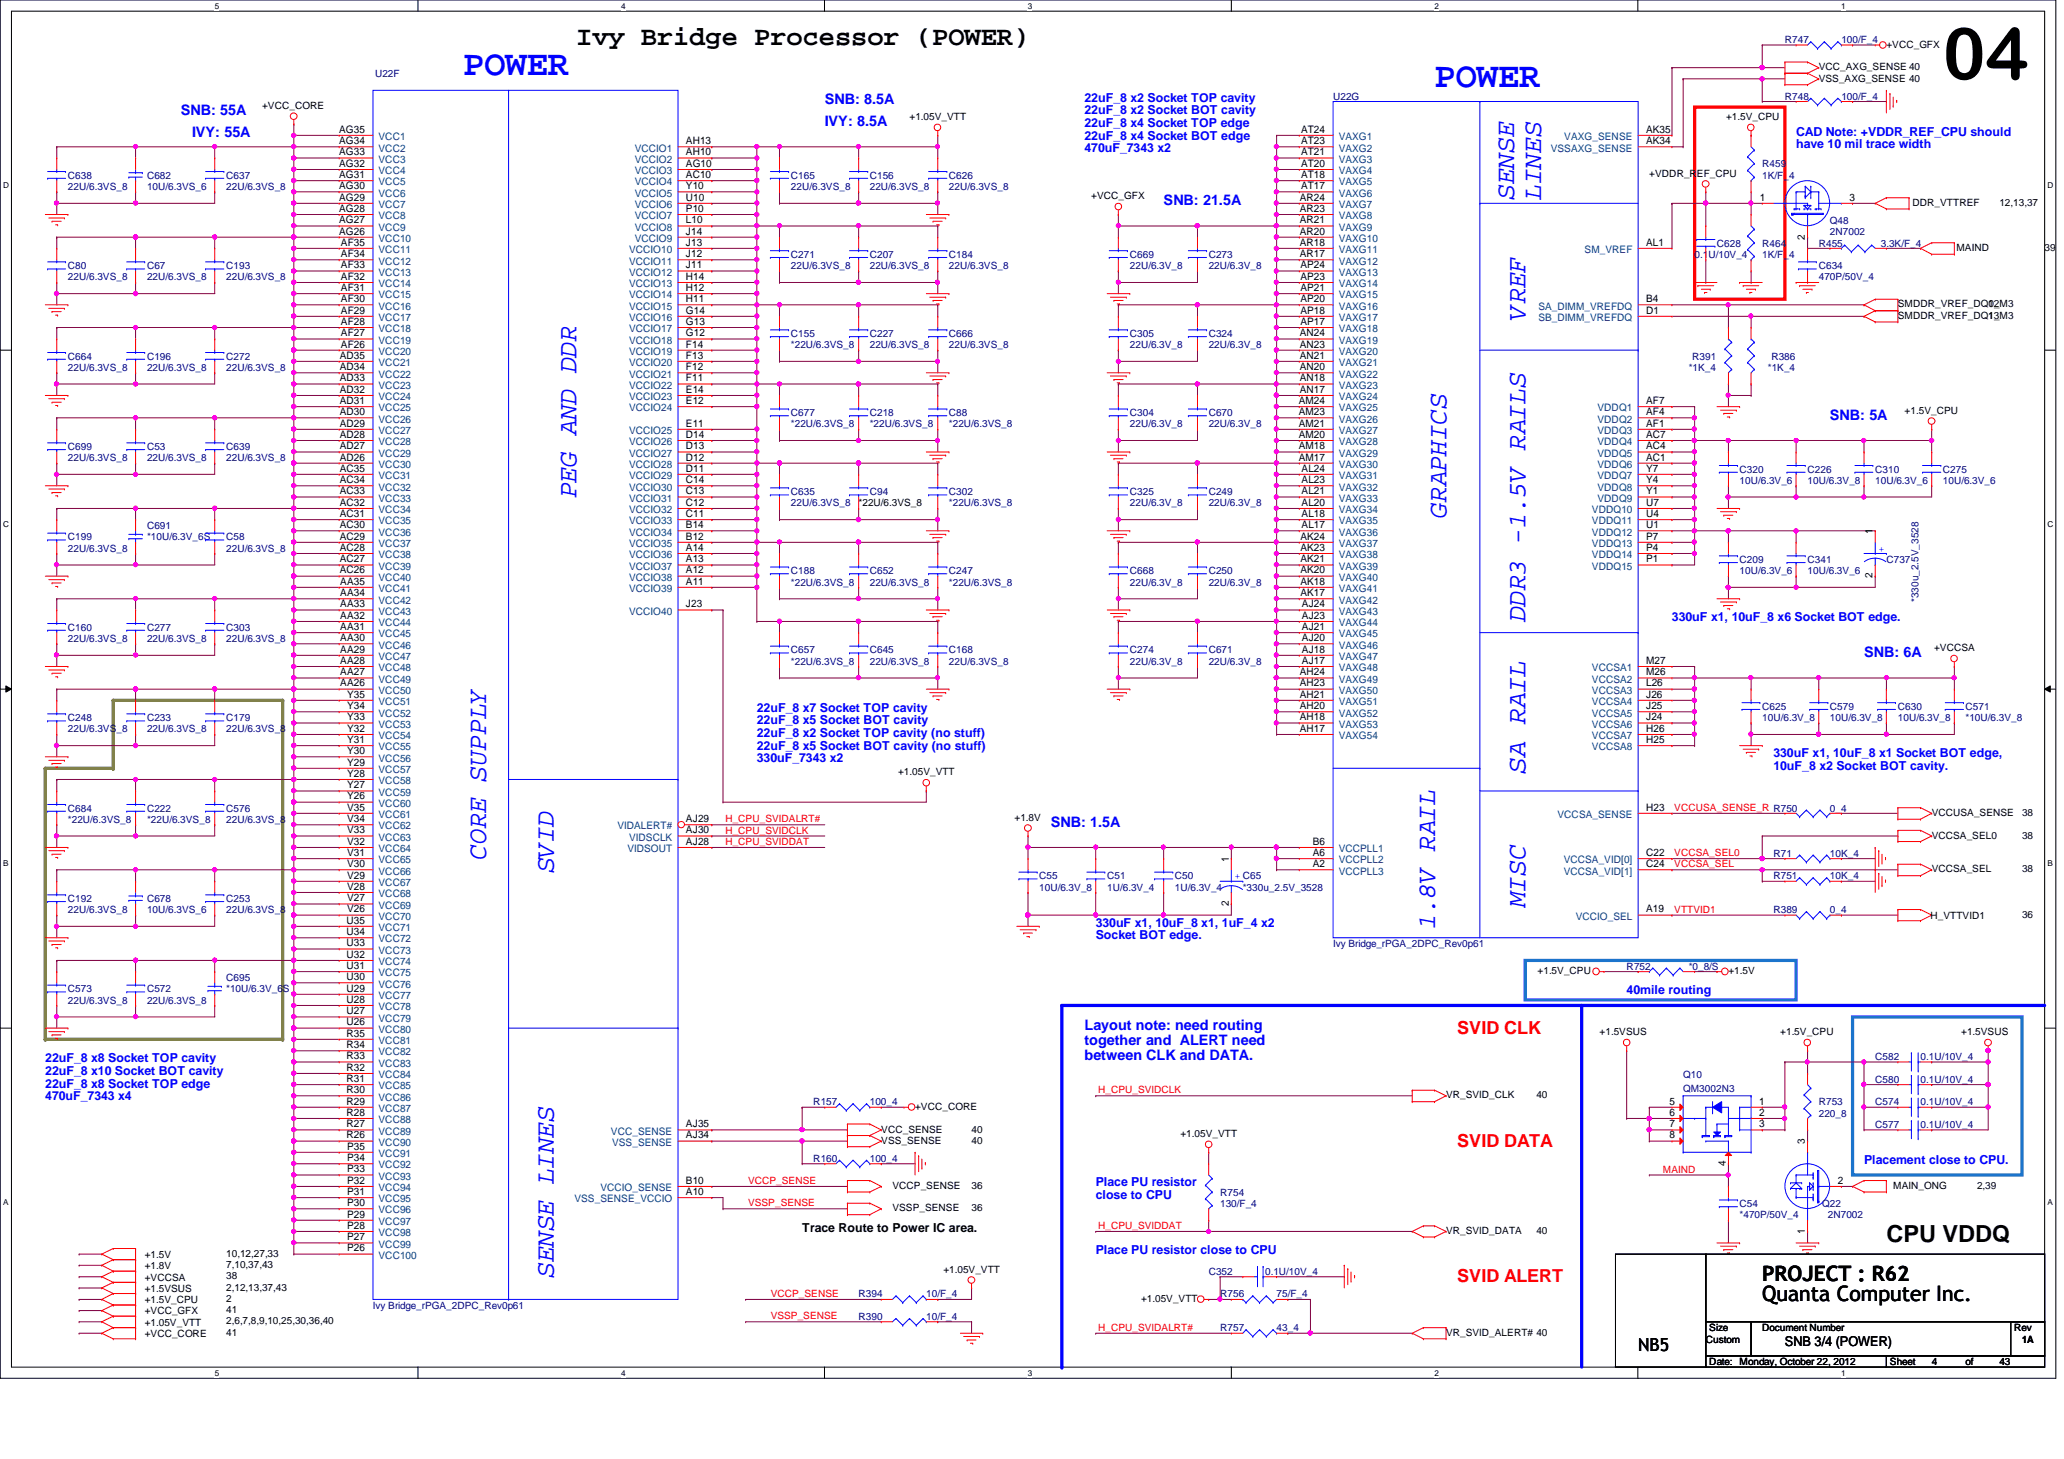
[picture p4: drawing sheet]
<svg xmlns="http://www.w3.org/2000/svg" width="297mm" height="210mm" viewBox="0 0 297 210" stroke-linecap="round" stroke-linejoin="round" font-family="sans-serif">
<defs><g id="words">
<text font-size="10.4" x="279.6" y="11.4">04</text>
<g font-size="5.2" fill="#00f">
<text x="66.7" y="10.8">POWER</text>
<text x="206.5" y="12.4">POWER</text>
</g>
<text font-size="3.9" x="82.9" y="6.5">Ivy Bridge Processor (POWER)</text>
<g font-size="3.9" fill="#00f">
<text x="217.9" y="28.7" transform="rotate(-90 217.9 28.7)">SENSE</text>
<text x="221.8" y="28.7" transform="rotate(-90 221.8 28.7)">LINES</text>
<text x="219.5" y="46" transform="rotate(-90 219.5 46)">VREF</text>
<text x="83" y="71.7" transform="rotate(-90 83 71.7)">PEG AND DDR</text>
<text x="208.1" y="74.6" transform="rotate(-90 208.1 74.6)">GRAPHICS</text>
<text x="219.5" y="89.5" transform="rotate(-90 219.5 89.5)">DDR3 -1.5V RAILS</text>
<text x="219.5" y="111.3" transform="rotate(-90 219.5 111.3)">SA RAIL</text>
<text x="70" y="123.7" transform="rotate(-90 70 123.7)">CORE SUPPLY</text>
<text x="79.7" y="125.6" transform="rotate(-90 79.7 125.6)">SVID</text>
<text x="219.5" y="130.5" transform="rotate(-90 219.5 130.5)">MISC</text>
<text x="206.5" y="133.8" transform="rotate(-90 206.5 133.8)">1.8V RAIL</text>
<text x="79.7" y="183.9" transform="rotate(-90 79.7 183.9)">SENSE LINES</text>
</g>
<text font-size="3.4" x="271.5" y="178.7">CPU VDDQ</text>
<g font-size="3">
<text x="253.6" y="184.2">PROJECT : R62</text>
<text x="253.6" y="187.2">Quanta Computer Inc.</text>
</g>
<g font-size="2.6" fill="#f00">
<text x="209.7" y="148.7">SVID CLK</text>
<text x="209.7" y="165">SVID DATA</text>
<text x="209.7" y="184.4">SVID ALERT</text>
</g>
<text font-size="2.6" x="235.8" y="194.3">NB5</text>
<g font-size="2.1" fill="#00f">
<text x="26" y="16.5">SNB: 55A</text>
<text x="118.7" y="14.9">SNB: 8.5A</text>
<text x="27.6" y="19.8">IVY: 55A</text>
<text x="118.7" y="18.2">IVY: 8.5A</text>
<text x="167.5" y="29.5">SNB: 21.5A</text>
<text x="263.4" y="60.4">SNB: 5A</text>
<text x="268.3" y="94.5">SNB: 6A</text>
<text x="151.2" y="118.9">SNB: 1.5A</text>
<text x="156.1" y="148.2">Layout note: need routing</text>
<text x="156.1" y="150.4">together and ALERT need</text>
<text x="156.1" y="152.5">between CLK and DATA.</text>
</g>
<text font-size="1.9" x="256.9" y="193.6">SNB 3/4 (POWER)</text>
<g font-size="1.8" fill="#00f">
<text x="156.1" y="14.6">22uF_8 x2 Socket TOP cavity</text>
<text x="156.1" y="16.5">22uF_8 x2 Socket BOT cavity</text>
<text x="156.1" y="18.3">22uF_8 x4 Socket TOP edge</text>
<text x="156.1" y="20.1">22uF_8 x4 Socket BOT edge</text>
<text x="156.1" y="21.9">470uF_7343 x2</text>
<text x="258.5" y="19.5">CAD Note: +VDDR_REF_CPU should</text>
<text x="258.5" y="21.3">have 10 mil trace width</text>
<text x="240.6" y="89.4">330uF x1, 10uF_8 x6 Socket BOT edge.</text>
<text x="108.9" y="102.4">22uF_8 x7 Socket TOP cavity</text>
<text x="108.9" y="104.2">22uF_8 x5 Socket BOT cavity</text>
<text x="108.9" y="106">22uF_8 x2 Socket TOP cavity (no stuff)</text>
<text x="108.9" y="107.9">22uF_8 x5 Socket BOT cavity (no stuff)</text>
<text x="108.9" y="109.7">330uF_7343 x2</text>
<text x="255.2" y="108.9">330uF x1, 10uF_8 x1 Socket BOT edge,</text>
<text x="255.2" y="110.7">10uF_8 x2 Socket BOT cavity.</text>
<text x="157.7" y="133.3">330uF x1, 10uF_8 x1, 1uF_4 x2</text>
<text x="157.7" y="135.1">Socket BOT edge.</text>
<text x="234.1" y="143">40mile routing</text>
<text x="6.5" y="152.8">22uF_8 x8 Socket TOP cavity</text>
<text x="6.5" y="154.6">22uF_8 x10 Socket BOT cavity</text>
<text x="6.5" y="156.5">22uF_8 x8 Socket TOP edge</text>
<text x="6.5" y="158.3">470uF_7343 x4</text>
<text x="268.3" y="167.4">Placement close to CPU.</text>
<text x="157.7" y="170.7">Place PU resistor</text>
<text x="157.7" y="172.5">close to CPU</text>
<text x="157.7" y="180.5">Place PU resistor close to CPU</text>
</g>
<text font-size="1.8" x="115.4" y="177.2">Trace Route to Power IC area.</text>
<g font-size="1.5">
<text x="48.8" y="19.1">AG35</text>
<text x="48.8" y="20.7">AG34</text>
<text x="48.8" y="22.4">AG33</text>
<text x="98.7" y="20.7">AH13</text>
<text x="98.7" y="22.4">AH10</text>
<text x="187.2" y="19.1">AT24</text>
<text x="187.2" y="20.7">AT23</text>
<text x="187.2" y="22.4">AT21</text>
<text x="236.9" y="20.7">AK34</text>
<text x="236.9" y="19.1">AK35</text>
<text x="48.8" y="24">AG32</text>
<text x="48.8" y="25.6">AG31</text>
<text x="48.8" y="27.2">AG30</text>
<text x="48.8" y="28.9">AG29</text>
<text x="98.7" y="24">AG10</text>
<text x="98.7" y="25.6">AC10</text>
<text x="98.7" y="27.2">Y10</text>
<text x="98.7" y="28.9">U10</text>
<text x="187.1" y="28.9">AR24</text>
<text x="187.2" y="24">AT20</text>
<text x="187.2" y="25.6">AT18</text>
<text x="187.2" y="27.2">AT17</text>
<text x="253.3" y="28.9">1</text>
<text x="266.1" y="28.9">3</text>
<text x="48.8" y="30.5">AG28</text>
<text x="48.8" y="32.1">AG27</text>
<text x="48.8" y="33.7">AG26</text>
<text x="49.1" y="35.3">AF35</text>
<text x="98.7" y="30.5">P10</text>
<text x="98.7" y="32.1">L10</text>
<text x="98.7" y="33.7">J14</text>
<text x="98.7" y="35.3">J13</text>
<text x="187.1" y="30.5">AR23</text>
<text x="187.1" y="32.1">AR21</text>
<text x="187.1" y="33.7">AR20</text>
<text x="187.1" y="35.3">AR18</text>
<text x="236.9" y="35.3">AL1</text>
<text x="259.8" y="34.5" transform="rotate(-90 259.8 34.5)">2</text>
<text x="49.1" y="37">AF34</text>
<text x="49.1" y="38.6">AF33</text>
<text x="49.1" y="40.3">AF32</text>
<text x="49.1" y="41.9">AF31</text>
<text x="98.7" y="38.6">J11</text>
<text x="98.7" y="37">J12</text>
<text x="98.7" y="40.3">H14</text>
<text x="98.7" y="41.9">H12</text>
<text x="187.1" y="37">AR17</text>
<text x="187.2" y="38.6">AP24</text>
<text x="187.2" y="40.3">AP23</text>
<text x="187.2" y="41.9">AP21</text>
<text x="49.1" y="43.5">AF30</text>
<text x="49.1" y="45.1">AF29</text>
<text x="49.1" y="46.7">AF28</text>
<text x="98.7" y="43.5">H11</text>
<text x="98.7" y="45.1">G14</text>
<text x="98.7" y="46.7">G13</text>
<text x="187.2" y="43.5">AP20</text>
<text x="187.2" y="45.1">AP18</text>
<text x="187.2" y="46.7">AP17</text>
<text x="236.9" y="43.5">B4</text>
<text x="236.9" y="45.1">D1</text>
<text x="48.9" y="51.6">AD35</text>
<text x="48.9" y="53.3">AD34</text>
<text x="49.1" y="48.4">AF27</text>
<text x="49.1" y="50">AF26</text>
<text x="98.7" y="48.4">G12</text>
<text x="98.7" y="50">F14</text>
<text x="98.7" y="51.6">F13</text>
<text x="98.7" y="53.3">F12</text>
<text x="187.1" y="48.4">AN24</text>
<text x="187.1" y="50">AN23</text>
<text x="187.1" y="51.6">AN21</text>
<text x="187.1" y="53.3">AN20</text>
<text x="48.9" y="54.9">AD33</text>
<text x="48.9" y="56.5">AD32</text>
<text x="48.9" y="58.1">AD31</text>
<text x="48.9" y="59.7">AD30</text>
<text x="98.7" y="54.9">F11</text>
<text x="98.7" y="56.5">E14</text>
<text x="98.7" y="58.1">E12</text>
<text x="186.9" y="58.1">AM24</text>
<text x="186.9" y="59.7">AM23</text>
<text x="187.1" y="54.9">AN18</text>
<text x="187.1" y="56.5">AN17</text>
<text x="236.9" y="58.1">AF7</text>
<text x="236.9" y="59.7">AF4</text>
<text x="48.9" y="61.4">AD29</text>
<text x="48.9" y="63">AD28</text>
<text x="48.9" y="64.6">AD27</text>
<text x="98.7" y="61.4">E11</text>
<text x="98.7" y="63">D14</text>
<text x="98.7" y="64.6">D13</text>
<text x="186.9" y="61.4">AM21</text>
<text x="186.9" y="63">AM20</text>
<text x="186.9" y="64.6">AM18</text>
<text x="236.9" y="61.4">AF1</text>
<text x="236.9" y="63">AC7</text>
<text x="236.9" y="64.6">AC4</text>
<text x="48.9" y="66.3">AD26</text>
<text x="48.9" y="67.9">AC35</text>
<text x="48.9" y="69.5">AC34</text>
<text x="48.9" y="71.1">AC33</text>
<text x="98.7" y="66.3">D12</text>
<text x="98.7" y="67.9">D11</text>
<text x="98.7" y="69.5">C14</text>
<text x="98.7" y="71.1">C13</text>
<text x="186.9" y="66.3">AM17</text>
<text x="187.3" y="67.9">AL24</text>
<text x="187.3" y="69.5">AL23</text>
<text x="187.3" y="71.1">AL21</text>
<text x="236.9" y="66.3">AC1</text>
<text x="236.9" y="67.9">Y7</text>
<text x="236.9" y="69.5">Y4</text>
<text x="236.9" y="71.1">Y1</text>
<text x="48.9" y="72.8">AC32</text>
<text x="48.9" y="74.4">AC31</text>
<text x="48.9" y="76">AC30</text>
<text x="48.9" y="77.6">AC29</text>
<text x="98.7" y="72.8">C12</text>
<text x="98.7" y="74.4">C11</text>
<text x="98.7" y="76">B14</text>
<text x="98.7" y="77.6">B12</text>
<text x="187.2" y="77.6">AK24</text>
<text x="187.3" y="72.8">AL20</text>
<text x="187.3" y="74.4">AL18</text>
<text x="187.3" y="76">AL17</text>
<text x="236.9" y="74.4">U4</text>
<text x="236.9" y="76">U1</text>
<text x="236.9" y="77.6">P7</text>
<text x="236.9" y="72.8">U7</text>
<text x="269.5" y="76.9" transform="rotate(-90 269.5 76.9)">1</text>
<text x="48.9" y="79.2">AC28</text>
<text x="48.9" y="80.9">AC27</text>
<text x="48.9" y="82.5">AC26</text>
<text x="98.7" y="79.2">A14</text>
<text x="98.7" y="80.9">A13</text>
<text x="98.7" y="82.5">A12</text>
<text x="187.2" y="79.2">AK23</text>
<text x="187.2" y="80.9">AK21</text>
<text x="187.2" y="82.5">AK20</text>
<text x="236.9" y="79.2">P4</text>
<text x="236.9" y="80.9">P1</text>
<text x="269.5" y="83.2" transform="rotate(-90 269.5 83.2)">2</text>
<text x="49" y="84.1">AA35</text>
<text x="49" y="85.8">AA34</text>
<text x="49" y="87.4">AA33</text>
<text x="49" y="89">AA32</text>
<text x="98.7" y="84.1">A11</text>
<text x="98.7" y="87.4">J23</text>
<text x="187.2" y="84.1">AK18</text>
<text x="187.2" y="85.8">AK17</text>
<text x="187.4" y="87.4">AJ24</text>
<text x="187.4" y="89">AJ23</text>
<text x="49" y="90.6">AA31</text>
<text x="49" y="92.2">AA30</text>
<text x="49" y="93.9">AA29</text>
<text x="49" y="95.5">AA28</text>
<text x="187.4" y="90.6">AJ21</text>
<text x="187.4" y="92.2">AJ20</text>
<text x="187.4" y="93.9">AJ18</text>
<text x="187.4" y="95.5">AJ17</text>
<text x="236.9" y="95.5">M27</text>
<text x="49" y="97.2">AA27</text>
<text x="49" y="98.8">AA26</text>
<text x="50" y="100.4">Y35</text>
<text x="187.1" y="97.2">AH24</text>
<text x="187.1" y="98.8">AH23</text>
<text x="187.1" y="100.4">AH21</text>
<text x="236.9" y="97.2">M26</text>
<text x="236.9" y="98.8">L26</text>
<text x="236.9" y="100.4">J26</text>
<text x="50" y="102">Y34</text>
<text x="50" y="103.6">Y33</text>
<text x="50" y="105.3">Y32</text>
<text x="50" y="106.9">Y31</text>
<text x="187.1" y="102">AH20</text>
<text x="187.1" y="103.6">AH18</text>
<text x="187.1" y="105.3">AH17</text>
<text x="236.9" y="102">J25</text>
<text x="236.9" y="103.6">J24</text>
<text x="236.9" y="105.3">H26</text>
<text x="236.9" y="106.9">H25</text>
<text x="50" y="108.5">Y30</text>
<text x="50" y="110.2">Y29</text>
<text x="50" y="111.8">Y28</text>
<text x="50" y="113.4">Y27</text>
<text x="50" y="115">Y26</text>
<text x="50" y="116.6">V35</text>
<text x="50" y="118.3">V34</text>
<text x="50" y="119.9">V33</text>
<text x="98.7" y="118.3">AJ29</text>
<text x="98.7" y="119.9">AJ30</text>
<text x="236.9" y="116.6">H23</text>
<text x="50" y="121.5">V32</text>
<text x="50" y="123.1">V31</text>
<text x="50" y="124.8">V30</text>
<text x="98.7" y="121.5">AJ28</text>
<text x="176.8" y="124" transform="rotate(-90 176.8 124)">1</text>
<text x="188.9" y="121.5">B6</text>
<text x="188.9" y="123.1">A6</text>
<text x="188.9" y="124.8">A2</text>
<text x="236.9" y="124.8">C24</text>
<text x="236.9" y="123.1">C22</text>
<text x="50" y="126.4">V29</text>
<text x="50" y="128">V28</text>
<text x="50" y="129.7">V27</text>
<text x="50" y="131.3">V26</text>
<text x="176.8" y="130.3" transform="rotate(-90 176.8 130.3)">2</text>
<text x="236.9" y="131.3">A19</text>
<text x="49.9" y="132.9">U35</text>
<text x="49.9" y="134.5">U34</text>
<text x="49.9" y="136.1">U33</text>
<text x="49.9" y="137.8">U32</text>
<text x="49.9" y="139.4">U31</text>
<text x="49.9" y="141">U30</text>
<text x="49.9" y="142.7">U29</text>
<text x="49.9" y="144.3">U28</text>
<text x="49.9" y="145.9">U27</text>
<text x="49.9" y="147.5">U26</text>
<text x="49.9" y="149.1">R35</text>
<text x="49.9" y="150.8">R34</text>
<text x="49.9" y="152.4">R33</text>
<text x="49.9" y="154.1">R32</text>
<text x="49.9" y="155.7">R31</text>
<text x="49.9" y="157.3">R30</text>
<text x="49.9" y="158.9">R29</text>
<text x="49.9" y="160.5">R28</text>
<text x="240.3" y="158.9">5</text>
<text x="240.3" y="160.5">6</text>
<text x="253.2" y="160.5">2</text>
<text x="253.2" y="158.9">1</text>
<text x="49.9" y="162.2">R27</text>
<text x="49.9" y="163.8">R26</text>
<text x="50" y="165.4">P35</text>
<text x="50" y="167">P34</text>
<text x="98.7" y="162.2">AJ35</text>
<text x="98.7" y="163.8">AJ34</text>
<text x="240.3" y="162.2">7</text>
<text x="240.3" y="163.8">8</text>
<text x="248.4" y="167.7" transform="rotate(-90 248.4 167.7)">4</text>
<text x="253.2" y="162.2">3</text>
<text x="259.8" y="164.6" transform="rotate(-90 259.8 164.6)">3</text>
<text x="50" y="168.7">P33</text>
<text x="50" y="170.3">P32</text>
<text x="50" y="171.9">P31</text>
<text x="50" y="173.5">P30</text>
<text x="98.7" y="171.9">A10</text>
<text x="98.7" y="170.3">B10</text>
<text x="264.5" y="170.3">2</text>
<text x="50" y="175.2">P29</text>
<text x="50" y="176.8">P28</text>
<text x="50" y="178.4">P27</text>
<text x="259.8" y="177.5" transform="rotate(-90 259.8 177.5)">1</text>
<text x="50" y="180">P26</text>
</g>
<g font-size="1.5" fill="#004080">
<text x="54.5" y="20.2">VCC1</text>
<text x="54.5" y="21.8">VCC2</text>
<text x="54.5" y="23.4">VCC3</text>
<text x="91.4" y="21.8">VCCIO1</text>
<text x="91.4" y="23.4">VCCIO2</text>
<text x="192.7" y="20.2">VAXG1</text>
<text x="192.7" y="21.8">VAXG2</text>
<text x="192.7" y="23.4">VAXG3</text>
<text x="223.2" y="21.8">VSSAXG_SENSE</text>
<text x="225.1" y="20.2">VAXG_SENSE</text>
<text x="54.5" y="25.1">VCC4</text>
<text x="54.5" y="26.7">VCC5</text>
<text x="54.5" y="28.3">VCC6</text>
<text x="54.5" y="29.9">VCC7</text>
<text x="91.4" y="25.1">VCCIO3</text>
<text x="91.4" y="26.7">VCCIO4</text>
<text x="91.4" y="28.3">VCCIO5</text>
<text x="91.4" y="29.9">VCCIO6</text>
<text x="192.7" y="25.1">VAXG4</text>
<text x="192.7" y="26.7">VAXG5</text>
<text x="192.7" y="28.3">VAXG6</text>
<text x="192.7" y="29.9">VAXG7</text>
<text x="54.5" y="31.5">VCC8</text>
<text x="54.5" y="33.2">VCC9</text>
<text x="54.5" y="34.8">VCC10</text>
<text x="91.4" y="31.5">VCCIO7</text>
<text x="91.4" y="33.2">VCCIO8</text>
<text x="91.4" y="34.8">VCCIO9</text>
<text x="192.7" y="31.5">VAXG8</text>
<text x="192.7" y="33.2">VAXG9</text>
<text x="192.7" y="34.8">VAXG10</text>
<text x="54.5" y="36.4">VCC11</text>
<text x="54.5" y="38.1">VCC12</text>
<text x="54.5" y="39.7">VCC13</text>
<text x="54.5" y="41.3">VCC14</text>
<text x="90.5" y="39.7">VCCIO12</text>
<text x="90.5" y="36.4">VCCIO10</text>
<text x="90.5" y="38.1">VCCIO11</text>
<text x="90.5" y="41.3">VCCIO13</text>
<text x="192.7" y="36.4">VAXG11</text>
<text x="192.7" y="38.1">VAXG12</text>
<text x="192.7" y="39.7">VAXG13</text>
<text x="192.7" y="41.3">VAXG14</text>
<text x="228" y="36.4">SM_VREF</text>
<text x="54.5" y="42.9">VCC15</text>
<text x="54.5" y="44.5">VCC16</text>
<text x="54.5" y="46.2">VCC17</text>
<text x="54.5" y="47.8">VCC18</text>
<text x="90.5" y="42.9">VCCIO14</text>
<text x="90.5" y="44.5">VCCIO15</text>
<text x="90.5" y="46.2">VCCIO16</text>
<text x="90.5" y="47.8">VCCIO17</text>
<text x="192.7" y="42.9">VAXG15</text>
<text x="192.7" y="44.5">VAXG16</text>
<text x="192.7" y="46.2">VAXG17</text>
<text x="192.7" y="47.8">VAXG18</text>
<text x="221.4" y="44.5">SA_DIMM_VREFDQ</text>
<text x="221.4" y="46.2">SB_DIMM_VREFDQ</text>
<text x="54.5" y="49.4">VCC19</text>
<text x="54.5" y="51.1">VCC20</text>
<text x="54.5" y="52.7">VCC21</text>
<text x="90.5" y="49.4">VCCIO18</text>
<text x="90.5" y="51.1">VCCIO19</text>
<text x="90.5" y="52.7">VCCIO20</text>
<text x="192.7" y="49.4">VAXG19</text>
<text x="192.7" y="51.1">VAXG20</text>
<text x="192.7" y="52.7">VAXG21</text>
<text x="54.5" y="54.3">VCC22</text>
<text x="54.5" y="55.9">VCC23</text>
<text x="54.5" y="57.6">VCC24</text>
<text x="54.5" y="59.2">VCC25</text>
<text x="90.5" y="54.3">VCCIO21</text>
<text x="90.5" y="55.9">VCCIO22</text>
<text x="90.5" y="57.6">VCCIO23</text>
<text x="90.5" y="59.2">VCCIO24</text>
<text x="192.7" y="54.3">VAXG22</text>
<text x="192.7" y="55.9">VAXG23</text>
<text x="192.7" y="57.6">VAXG24</text>
<text x="192.7" y="59.2">VAXG25</text>
<text x="229.9" y="59.2">VDDQ1</text>
<text x="54.5" y="60.8">VCC26</text>
<text x="54.5" y="62.4">VCC27</text>
<text x="54.5" y="64.1">VCC28</text>
<text x="54.5" y="65.7">VCC29</text>
<text x="90.5" y="62.4">VCCIO25</text>
<text x="90.5" y="64.1">VCCIO26</text>
<text x="90.5" y="65.7">VCCIO27</text>
<text x="192.7" y="60.8">VAXG26</text>
<text x="192.7" y="62.4">VAXG27</text>
<text x="192.7" y="64.1">VAXG28</text>
<text x="192.7" y="65.7">VAXG29</text>
<text x="229.9" y="60.8">VDDQ2</text>
<text x="229.9" y="62.4">VDDQ3</text>
<text x="229.9" y="64.1">VDDQ4</text>
<text x="229.9" y="65.7">VDDQ5</text>
<text x="54.5" y="67.3">VCC30</text>
<text x="54.5" y="68.9">VCC31</text>
<text x="54.5" y="70.6">VCC32</text>
<text x="90.5" y="67.3">VCCIO28</text>
<text x="90.5" y="68.9">VCCIO29</text>
<text x="90.5" y="70.6">VCCIO30</text>
<text x="192.7" y="67.3">VAXG30</text>
<text x="192.7" y="68.9">VAXG31</text>
<text x="192.7" y="70.6">VAXG32</text>
<text x="229.9" y="67.3">VDDQ6</text>
<text x="229.9" y="68.9">VDDQ7</text>
<text x="229.9" y="70.6">VDDQ8</text>
<text x="54.5" y="72.2">VCC33</text>
<text x="54.5" y="73.8">VCC34</text>
<text x="54.5" y="75.4">VCC35</text>
<text x="54.5" y="77">VCC36</text>
<text x="90.5" y="73.8">VCCIO32</text>
<text x="90.5" y="75.4">VCCIO33</text>
<text x="90.5" y="77">VCCIO34</text>
<text x="90.5" y="72.2">VCCIO31</text>
<text x="192.7" y="72.2">VAXG33</text>
<text x="192.7" y="73.8">VAXG34</text>
<text x="192.7" y="75.4">VAXG35</text>
<text x="192.7" y="77">VAXG36</text>
<text x="229.1" y="75.4">VDDQ11</text>
<text x="229.1" y="77">VDDQ12</text>
<text x="229.1" y="73.8">VDDQ10</text>
<text x="229.9" y="72.2">VDDQ9</text>
<text x="54.5" y="78.7">VCC37</text>
<text x="54.5" y="80.3">VCC38</text>
<text x="54.5" y="82">VCC39</text>
<text x="54.5" y="83.6">VCC40</text>
<text x="90.5" y="78.7">VCCIO35</text>
<text x="90.5" y="80.3">VCCIO36</text>
<text x="90.5" y="82">VCCIO37</text>
<text x="90.5" y="83.6">VCCIO38</text>
<text x="192.7" y="78.7">VAXG37</text>
<text x="192.7" y="80.3">VAXG38</text>
<text x="192.7" y="82">VAXG39</text>
<text x="192.7" y="83.6">VAXG40</text>
<text x="229.1" y="78.7">VDDQ13</text>
<text x="229.1" y="80.3">VDDQ14</text>
<text x="229.1" y="82">VDDQ15</text>
<text x="54.5" y="85.2">VCC41</text>
<text x="54.5" y="86.8">VCC42</text>
<text x="54.5" y="88.4">VCC43</text>
<text x="90.5" y="85.2">VCCIO39</text>
<text x="90.5" y="88.4">VCCIO40</text>
<text x="192.7" y="85.2">VAXG41</text>
<text x="192.7" y="86.8">VAXG42</text>
<text x="192.7" y="88.4">VAXG43</text>
<text x="54.5" y="90.1">VCC44</text>
<text x="54.5" y="91.7">VCC45</text>
<text x="54.5" y="93.3">VCC46</text>
<text x="54.5" y="95">VCC47</text>
<text x="192.7" y="90.1">VAXG44</text>
<text x="192.7" y="91.7">VAXG45</text>
<text x="192.7" y="93.3">VAXG46</text>
<text x="192.7" y="95">VAXG47</text>
<text x="54.5" y="96.6">VCC48</text>
<text x="54.5" y="98.2">VCC49</text>
<text x="54.5" y="99.8">VCC50</text>
<text x="54.5" y="101.4">VCC51</text>
<text x="192.7" y="96.6">VAXG48</text>
<text x="192.7" y="98.2">VAXG49</text>
<text x="192.7" y="99.8">VAXG50</text>
<text x="192.7" y="101.4">VAXG51</text>
<text x="229.1" y="96.6">VCCSA1</text>
<text x="229.1" y="98.2">VCCSA2</text>
<text x="229.1" y="99.8">VCCSA3</text>
<text x="229.1" y="101.4">VCCSA4</text>
<text x="54.5" y="103.1">VCC52</text>
<text x="54.5" y="104.7">VCC53</text>
<text x="54.5" y="106.3">VCC54</text>
<text x="54.5" y="107.9">VCC55</text>
<text x="192.7" y="103.1">VAXG52</text>
<text x="192.7" y="104.7">VAXG53</text>
<text x="192.7" y="106.3">VAXG54</text>
<text x="229.1" y="103.1">VCCSA5</text>
<text x="229.1" y="104.7">VCCSA6</text>
<text x="229.1" y="106.3">VCCSA7</text>
<text x="229.1" y="107.9">VCCSA8</text>
<text x="54.5" y="109.6">VCC56</text>
<text x="54.5" y="111.2">VCC57</text>
<text x="54.5" y="112.8">VCC58</text>
<text x="54.5" y="114.5">VCC59</text>
<text x="54.5" y="116.1">VCC60</text>
<text x="54.5" y="117.7">VCC61</text>
<text x="54.5" y="119.3">VCC62</text>
<text x="88.9" y="119.3">VIDALERT#</text>
<text x="224.2" y="117.7">VCCSA_SENSE</text>
<text x="54.5" y="120.9">VCC63</text>
<text x="54.5" y="122.6">VCC64</text>
<text x="54.5" y="124.2">VCC65</text>
<text x="54.5" y="125.8">VCC66</text>
<text x="90.3" y="122.6">VIDSOUT</text>
<text x="90.5" y="120.9">VIDSCLK</text>
<text x="192.7" y="122.6">VCCPLL1</text>
<text x="192.7" y="124.2">VCCPLL2</text>
<text x="192.7" y="125.8">VCCPLL3</text>
<text x="225" y="125.8">VCCSA_VID[1]</text>
<text x="225" y="124.2">VCCSA_VID[0]</text>
<text x="54.5" y="127.5">VCC67</text>
<text x="54.5" y="129.1">VCC68</text>
<text x="54.5" y="130.7">VCC69</text>
<text x="54.5" y="132.3">VCC70</text>
<text x="54.5" y="133.9">VCC71</text>
<text x="54.5" y="135.6">VCC72</text>
<text x="54.5" y="137.2">VCC73</text>
<text x="226.8" y="132.3">VCCIO_SEL</text>
<text x="54.5" y="138.9">VCC74</text>
<text x="54.5" y="140.5">VCC75</text>
<text x="54.5" y="142.1">VCC76</text>
<text x="54.5" y="143.7">VCC77</text>
<text x="54.5" y="145.3">VCC78</text>
<text x="54.5" y="147">VCC79</text>
<text x="54.5" y="148.6">VCC80</text>
<text x="54.5" y="150.2">VCC81</text>
<text x="54.5" y="151.8">VCC82</text>
<text x="54.5" y="153.5">VCC83</text>
<text x="54.5" y="155.1">VCC84</text>
<text x="54.5" y="156.7">VCC85</text>
<text x="54.5" y="158.3">VCC86</text>
<text x="54.5" y="160">VCC87</text>
<text x="54.5" y="161.6">VCC88</text>
<text x="54.5" y="163.2">VCC89</text>
<text x="54.5" y="164.8">VCC90</text>
<text x="54.5" y="166.5">VCC91</text>
<text x="87.9" y="163.2">VCC_SENSE</text>
<text x="88.1" y="164.8">VSS_SENSE</text>
<text x="54.5" y="168.1">VCC92</text>
<text x="54.5" y="169.7">VCC93</text>
<text x="54.5" y="171.4">VCC94</text>
<text x="54.5" y="173">VCC95</text>
<text x="82.7" y="173">VSS_SENSE_VCCIO</text>
<text x="86.4" y="171.4">VCCIO_SENSE</text>
<text x="54.5" y="174.6">VCC96</text>
<text x="54.5" y="176.2">VCC97</text>
<text x="54.5" y="177.8">VCC98</text>
<text x="54.5" y="179.5">VCC99</text>
<text x="54.5" y="181.1">VCC100</text>
</g>
<g font-size="1.4" fill="#000080">
<text x="54" y="11.1">U22F</text>
<text x="256.9" y="6.2">R747</text>
<text x="265" y="6.2">100/F_4</text>
<text x="191.9" y="14.4">U22G</text>
<text x="256.9" y="14.4">R748</text>
<text x="265" y="14.4">100/F_4</text>
<text x="9.8" y="25.7">C638</text>
<text x="9.8" y="27.3">22U/6.3VS_8</text>
<text x="21.2" y="25.7">C682</text>
<text x="21.2" y="27.3">10U/6.3VS_6</text>
<text x="32.6" y="25.7">C637</text>
<text x="32.6" y="27.3">22U/6.3VS_8</text>
<text x="113.8" y="25.7">C165</text>
<text x="113.8" y="27.3">22U/6.3VS_8</text>
<text x="125.2" y="25.7">C156</text>
<text x="125.2" y="27.3">22U/6.3VS_8</text>
<text x="136.6" y="25.7">C626</text>
<text x="136.6" y="27.3">22U/6.3VS_8</text>
<text x="253.6" y="24.1">R459</text>
<text x="253.6" y="25.7">1K/F_4</text>
<text x="247.1" y="35.5">C628</text>
<text x="253.6" y="35.5">R464</text>
<text x="261.7" y="35.5">R455</text>
<text x="263.4" y="32.2">Q48</text>
<text x="263.4" y="33.9">2N7002</text>
<text x="270.7" y="35.5">3.3K/F_4</text>
<text x="9.8" y="38.7">C80</text>
<text x="9.8" y="40.3">22U/6.3VS_8</text>
<text x="21.2" y="38.7">C67</text>
<text x="21.2" y="40.3">22U/6.3VS_8</text>
<text x="32.6" y="38.7">C193</text>
<text x="32.6" y="40.3">22U/6.3VS_8</text>
<text x="113.8" y="37.1">C271</text>
<text x="113.8" y="38.7">22U/6.3VS_8</text>
<text x="125.2" y="37.1">C207</text>
<text x="125.2" y="38.7">22U/6.3VS_8</text>
<text x="136.6" y="37.1">C184</text>
<text x="136.6" y="38.7">22U/6.3VS_8</text>
<text x="162.6" y="37.1">C669</text>
<text x="162.6" y="38.7">22U/6.3V_8</text>
<text x="173.9" y="37.1">C273</text>
<text x="173.9" y="38.7">22U/6.3V_8</text>
<text x="243.9" y="37.1">0.1U/10V_4</text>
<text x="253.6" y="37.1">1K/F_4</text>
<text x="261.7" y="38.7">C634</text>
<text x="261.7" y="40.3">470P/50V_4</text>
<text x="9.8" y="51.7">C664</text>
<text x="9.8" y="53.3">22U/6.3VS_8</text>
<text x="21.2" y="51.7">C196</text>
<text x="21.2" y="53.3">22U/6.3VS_8</text>
<text x="32.6" y="51.7">C272</text>
<text x="32.6" y="53.3">22U/6.3VS_8</text>
<text x="113.8" y="48.5">C155</text>
<text x="113.8" y="50.1">*22U/6.3VS_8</text>
<text x="125.2" y="48.5">C227</text>
<text x="125.2" y="50.1">22U/6.3VS_8</text>
<text x="136.6" y="48.5">C666</text>
<text x="136.6" y="50.1">22U/6.3VS_8</text>
<text x="162.6" y="48.5">C305</text>
<text x="162.6" y="50.1">22U/6.3V_8</text>
<text x="173.9" y="48.5">C324</text>
<text x="173.9" y="50.1">22U/6.3V_8</text>
<text x="243" y="53.3">*1K_4</text>
<text x="243.5" y="51.7">R391</text>
<text x="254.4" y="53.3">*1K_4</text>
<text x="254.9" y="51.7">R386</text>
<text x="113.8" y="59.9">C677</text>
<text x="125.2" y="59.9">C218</text>
<text x="136.6" y="59.9">C88</text>
<text x="162.6" y="59.9">C304</text>
<text x="173.9" y="59.9">C670</text>
<text x="9.8" y="64.7">C699</text>
<text x="21.2" y="64.7">C53</text>
<text x="32.6" y="64.7">C639</text>
<text x="113.8" y="61.5">*22U/6.3VS_8</text>
<text x="125.2" y="61.5">*22U/6.3VS_8</text>
<text x="136.6" y="61.5">*22U/6.3VS_8</text>
<text x="162.6" y="61.5">22U/6.3V_8</text>
<text x="173.9" y="61.5">22U/6.3V_8</text>
<text x="9.8" y="66.4">22U/6.3VS_8</text>
<text x="21.2" y="66.4">22U/6.3VS_8</text>
<text x="32.6" y="66.4">22U/6.3VS_8</text>
<text x="113.8" y="71.2">C635</text>
<text x="125.2" y="71.2">C94</text>
<text x="136.6" y="71.2">C302</text>
<text x="162.6" y="71.2">C325</text>
<text x="173.9" y="71.2">C249</text>
<text x="250.4" y="68">C320</text>
<text x="250.4" y="69.6">10U/6.3V_6</text>
<text x="260.1" y="68">C226</text>
<text x="260.1" y="69.6">10U/6.3V_8</text>
<text x="269.9" y="68">C310</text>
<text x="269.9" y="69.6">10U/6.3V_6</text>
<text x="279.6" y="68">C275</text>
<text x="279.6" y="69.6">10U/6.3V_6</text>
<text x="9.8" y="77.7">C199</text>
<text x="21.2" y="76.1">C691</text>
<text x="21.2" y="77.7">*10U/6.3V_6S</text>
<text x="32.6" y="77.7">C58</text>
<text x="113.8" y="72.9">22U/6.3VS_8</text>
<text x="136.6" y="72.9">*22U/6.3VS_8</text>
<text x="162.6" y="72.9">22U/6.3V_8</text>
<text x="173.9" y="72.9">22U/6.3V_8</text>
<text x="9.8" y="79.4">22U/6.3VS_8</text>
<text x="32.6" y="79.4">22U/6.3VS_8</text>
<text x="113.8" y="82.6">C188</text>
<text x="125.2" y="82.6">C652</text>
<text x="136.6" y="82.6">C247</text>
<text x="162.6" y="82.6">C668</text>
<text x="173.9" y="82.6">C250</text>
<text x="250.4" y="81">C209</text>
<text x="250.4" y="82.6">10U/6.3V_6</text>
<text x="260.1" y="81">C341</text>
<text x="260.1" y="82.6">10U/6.3V_6</text>
<text x="271.5" y="81">C737</text>
<text x="113.8" y="84.2">*22U/6.3VS_8</text>
<text x="125.2" y="84.2">22U/6.3VS_8</text>
<text x="136.6" y="84.2">*22U/6.3VS_8</text>
<text x="162.6" y="84.2">22U/6.3V_8</text>
<text x="173.9" y="84.2">22U/6.3V_8</text>
<text x="276.1" y="86.6" transform="rotate(-90 276.1 86.6)">*330u_2.5V_3528</text>
<text x="9.8" y="90.8">C160</text>
<text x="9.8" y="92.4">22U/6.3VS_8</text>
<text x="21.2" y="90.8">C277</text>
<text x="21.2" y="92.4">22U/6.3VS_8</text>
<text x="32.6" y="90.8">C303</text>
<text x="32.6" y="92.4">22U/6.3VS_8</text>
<text x="113.8" y="94">C657</text>
<text x="113.8" y="95.6">*22U/6.3VS_8</text>
<text x="125.2" y="94">C645</text>
<text x="125.2" y="95.6">22U/6.3VS_8</text>
<text x="136.6" y="94">C168</text>
<text x="136.6" y="95.6">22U/6.3VS_8</text>
<text x="162.6" y="94">C274</text>
<text x="162.6" y="95.6">22U/6.3V_8</text>
<text x="173.9" y="94">C671</text>
<text x="173.9" y="95.6">22U/6.3V_8</text>
<text x="9.8" y="103.8">C248</text>
<text x="9.8" y="105.4">22U/6.3VS_8</text>
<text x="21.2" y="103.8">C233</text>
<text x="21.2" y="105.4">22U/6.3VS_8</text>
<text x="32.6" y="103.8">C179</text>
<text x="32.6" y="105.4">22U/6.3VS_8</text>
<text x="253.6" y="102.1">C625</text>
<text x="253.6" y="103.8">10U/6.3V_8</text>
<text x="263.4" y="102.1">C579</text>
<text x="263.4" y="103.8">10U/6.3V_8</text>
<text x="273.1" y="102.1">C630</text>
<text x="273.1" y="103.8">10U/6.3V_8</text>
<text x="282.9" y="102.1">C571</text>
<text x="282.9" y="103.8">*10U/6.3V_8</text>
<text x="9.8" y="116.8">C684</text>
<text x="9.8" y="118.4">*22U/6.3VS_8</text>
<text x="21.2" y="116.8">C222</text>
<text x="21.2" y="118.4">*22U/6.3VS_8</text>
<text x="32.6" y="116.8">C576</text>
<text x="32.6" y="118.4">22U/6.3VS_8</text>
<text x="263.4" y="116.8">0_4</text>
<text x="255.2" y="123.3">R71</text>
<text x="263.4" y="123.3">10K_4</text>
<text x="9.8" y="129.8">C192</text>
<text x="9.8" y="131.4">22U/6.3VS_8</text>
<text x="21.2" y="129.8">C678</text>
<text x="21.2" y="131.4">10U/6.3VS_6</text>
<text x="32.6" y="129.8">C253</text>
<text x="32.6" y="131.4">22U/6.3VS_8</text>
<text x="149.6" y="126.5">C55</text>
<text x="149.6" y="128.1">10U/6.3V_8</text>
<text x="159.3" y="126.5">C51</text>
<text x="159.3" y="128.1">1U/6.3V_4</text>
<text x="169.1" y="126.5">C50</text>
<text x="169.1" y="128.1">1U/6.3V_4</text>
<text x="178.9" y="128.1">*330u_2.5V_3528</text>
<text x="255.2" y="131.4">R389</text>
<text x="255.2" y="126.5">R751</text>
<text x="263.4" y="131.4">0_4</text>
<text x="263.4" y="126.5">10K_4</text>
<text x="191.9" y="136.3">Ivy Bridge_rPGA_2DPC_Rev0p61</text>
<text x="9.8" y="142.7">C573</text>
<text x="21.2" y="142.7">C572</text>
<text x="32.6" y="141.1">C695</text>
<text x="32.6" y="142.7">*10U/6.3V_6S</text>
<text x="234.1" y="139.5">R752</text>
<text x="243" y="139.5">*0_8/S</text>
<text x="9.8" y="144.4">22U/6.3VS_8</text>
<text x="21.2" y="144.4">22U/6.3VS_8</text>
<text x="242.2" y="155.1">Q10</text>
<text x="269.9" y="152.5">C582</text>
<text x="269.9" y="155.8">C580</text>
<text x="276.4" y="152.5">0.1U/10V_4</text>
<text x="276.4" y="155.8">0.1U/10V_4</text>
<text x="117" y="159">R157</text>
<text x="125.2" y="159">100_4</text>
<text x="242.2" y="157.1">QM3002N3</text>
<text x="261.7" y="159">R753</text>
<text x="261.7" y="160.7">220_8</text>
<text x="269.9" y="159">C574</text>
<text x="276.4" y="159">0.1U/10V_4</text>
<text x="117" y="167.1">R160</text>
<text x="125.2" y="167.1">100_4</text>
<text x="269.9" y="162.3">C577</text>
<text x="276.4" y="162.3">0.1U/10V_4</text>
<text x="175.6" y="172">R754</text>
<text x="175.6" y="173.7">130/F_4</text>
<text x="250.4" y="173.7">C54</text>
<text x="262.3" y="173.7">Q22</text>
<text x="250.4" y="175.3">*470P/50V_4</text>
<text x="263.1" y="175.3">2N7002</text>
<text x="173.9" y="183.4">C352</text>
<text x="182.1" y="183.4">0.1U/10V_4</text>
<text x="53.7" y="188.3">Ivy Bridge_rPGA_2DPC_Rev0p61</text>
<text x="123.6" y="189.9">R390</text>
<text x="123.6" y="186.6">R394</text>
<text x="133.3" y="189.9">10/F_4</text>
<text x="133.3" y="186.6">10/F_4</text>
<text x="175.6" y="191.5">R757</text>
<text x="175.6" y="186.6">R756</text>
<text x="183.7" y="191.5">43_4</text>
<text x="183.7" y="186.6">75/F_4</text>
</g>
<g font-size="1.4">
<text x="261.7" y="10.1">VCC_AXG_SENSE 40</text>
<text x="261.7" y="11.7">VSS_AXG_SENSE 40</text>
<text x="271.5" y="6.9">+VCC_GFX</text>
<text x="37.7" y="15.7">+VCC_CORE</text>
<text x="130.9" y="17.3">+1.05V_VTT</text>
<text x="248.4" y="17.3">+1.5V_CPU</text>
<text x="157.1" y="28.7">+VCC_GFX</text>
<text x="237.4" y="25.4">+VDDR_REF_CPU</text>
<text x="275.2" y="29.6">DDR_VTTREF</text>
<text x="287.7" y="29.6">12,13,37</text>
<text x="281.6" y="36.1">MAIND</text>
<text x="294.3" y="36.1">39</text>
<text x="273.1" y="44.2">SMDDR_VREF_DQ0_M3</text>
<text x="273.1" y="45.9">SMDDR_VREF_DQ1_M3</text>
<text x="286.1" y="44.2">12</text>
<text x="286.9" y="45.9">3</text>
<text x="274.1" y="59.5">+1.5V_CPU</text>
<text x="123.6" y="72.9">*22U/6.3VS_8</text>
<text x="278.3" y="93.7">+VCCSA</text>
<text x="129.2" y="111.5">+1.05V_VTT</text>
<text x="146" y="118.1">+1.8V</text>
<text x="278" y="117.4">VCCUSA_SENSE</text>
<text x="291" y="117.4">38</text>
<text x="278" y="125.5">VCCSA_SEL</text>
<text x="278" y="120.6">VCCSA_SEL0</text>
<text x="291" y="125.5">38</text>
<text x="291" y="120.6">38</text>
<text x="277.8" y="132.2">H_VTTVID1</text>
<text x="291" y="132">36</text>
<text x="221.3" y="140.2">+1.5V_CPU</text>
<text x="248.7" y="140.2">+1.5V</text>
<text x="230.2" y="148.9">+1.5VSUS</text>
<text x="256.2" y="148.9">+1.5V_CPU</text>
<text x="282.2" y="148.9">+1.5VSUS</text>
<text x="131.7" y="159.7">+VCC_CORE</text>
<text x="208.1" y="158">VR_SVID_CLK</text>
<text x="221.1" y="158">40</text>
<text x="126.8" y="162.9">VCC_SENSE</text>
<text x="126.8" y="164.5">VSS_SENSE</text>
<text x="139.8" y="162.9">40</text>
<text x="139.8" y="164.5">40</text>
<text x="169.9" y="163.6">+1.05V_VTT</text>
<text x="128.4" y="171.1">VCCP_SENSE</text>
<text x="139.8" y="171.1">36</text>
<text x="272.5" y="171.1">MAIN_ONG</text>
<text x="284.5" y="171.1">2,39</text>
<text x="128.4" y="174.3">VSSP_SENSE</text>
<text x="139.8" y="174.3">36</text>
<text x="208.1" y="177.5">VR_SVID_DATA</text>
<text x="221.1" y="177.5">40</text>
<text x="20.8" y="185.8">+1.5VSUS</text>
<text x="20.8" y="184.2">+VCCSA</text>
<text x="20.8" y="181">+1.5V</text>
<text x="20.8" y="182.6">+1.8V</text>
<text x="32.6" y="185.7">2,12,13,37,43</text>
<text x="32.6" y="184.1">38</text>
<text x="32.6" y="180.8">10,12,27,33</text>
<text x="32.6" y="182.4">7,10,37,43</text>
<text x="135.8" y="183.1">+1.05V_VTT</text>
<text x="20.8" y="187.5">+1.5V_CPU</text>
<text x="20.8" y="190.7">+1.05V_VTT</text>
<text x="20.8" y="189.1">+VCC_GFX</text>
<text x="32.6" y="187.3">2</text>
<text x="32.6" y="190.5">2,6,7,8,9,10,25,30,36,40</text>
<text x="32.6" y="188.9">41</text>
<text x="164.2" y="187.3">+1.05V_VTT</text>
<text x="246" y="191.5">Size</text>
<text x="253.6" y="191.5">Document Number</text>
<text x="289.9" y="191.5">Rev</text>
<text x="20.8" y="192.4">+VCC_CORE</text>
<text x="32.6" y="192.2">41</text>
<text x="208.1" y="192.2">VR_SVID_ALERT# 40</text>
<text x="245.5" y="193.2">Custom</text>
<text x="246" y="196.4">Date: Monday, October 22, 2012</text>
<text x="272" y="196.4">Sheet</text>
<text x="278" y="196.4">4</text>
<text x="282.9" y="196.4">of</text>
<text x="287.7" y="196.4">43</text>
<text x="291" y="193.2">1A</text>
</g>
<g font-size="1.4" fill="#00f">
<text x="270.4" y="79.4">+</text>
<text x="177.7" y="126.5">+ C65</text>
</g>
<g font-size="1.4" fill="#f00">
<text x="104.4" y="118.3">H_CPU_SVIDALRT#</text>
<text x="104.4" y="119.9">H_CPU_SVIDCLK</text>
<text x="241" y="116.7">VCCUSA_SENSE_R R750</text>
<text x="104.4" y="121.6">H_CPU_SVIDDAT</text>
<text x="241" y="124.8">VCCSA_SEL</text>
<text x="241" y="123.2">VCCSA_SEL0</text>
<text x="241" y="131.3">VTTVID1</text>
<text x="158" y="157.3">H_CPU_SVIDCLK</text>
<text x="107.7" y="170.3">VCCP_SENSE</text>
<text x="107.7" y="173.6">VSSP_SENSE</text>
<text x="239.3" y="168.7">MAIND</text>
<text x="158" y="176.8">H_CPU_SVIDDAT</text>
<text x="110.9" y="186.6">VCCP_SENSE</text>
<text x="110.9" y="189.8">VSSP_SENSE</text>
<text x="158" y="191.5">H_CPU_SVIDALRT#</text>
</g>
<g font-size="1.2">
<text x="30.9" y="1.2">5</text>
<text x="89.4" y="1.2">4</text>
<text x="147.9" y="1.2">3</text>
<text x="206.5" y="1.2">2</text>
<text x="265" y="1.2">1</text>
<text x=".5" y="27.1">D</text>
<text x="294.7" y="27.1">D</text>
<text x=".5" y="75.8">C</text>
<text x="294.7" y="75.8">C</text>
<text x=".5" y="124.6">B</text>
<text x="294.7" y="124.6">B</text>
<text x=".5" y="173.4">A</text>
<text x="294.7" y="173.4">A</text>
<text x="30.9" y="197.9">5</text>
<text x="89.4" y="197.9">4</text>
<text x="147.9" y="197.9">3</text>
<text x="206.5" y="197.9">2</text>
<text x="265" y="197.9">1</text>
</g>
</g></defs>
<path d="M0 0h295.9v198.3h-295.9zM1.6 1.6h292.7v195.1h-292.7z" fill="none" stroke="#000" stroke-width=".14"/>
<g fill="#fff">
<path d="M30.9 .2h.6v1.3h-.6z"/>
<path d="M30.9 196.9h.6v1.3h-.6z"/>
</g>
<path d="M60.2 0v1.6M60.2 196.7v1.6" fill="none" stroke="#000" stroke-width=".14"/>
<g fill="#fff">
<path d="M89.4 .2h.6v1.3h-.6z"/>
<path d="M89.4 196.9h.6v1.3h-.6z"/>
</g>
<path d="M118.7 0v1.6M118.7 196.7v1.6" fill="none" stroke="#000" stroke-width=".14"/>
<g fill="#fff">
<path d="M147.9 .2h.6v1.3h-.6z"/>
<path d="M147.9 196.9h.6v1.3h-.6z"/>
</g>
<path d="M177.2 0v1.6M177.2 196.7v1.6" fill="none" stroke="#000" stroke-width=".14"/>
<g fill="#fff">
<path d="M206.5 .2h.5v1.3h-.5z"/>
<path d="M206.5 196.9h.5v1.3h-.5z"/>
</g>
<path d="M235.7 0v1.6M235.7 196.7v1.6" fill="none" stroke="#000" stroke-width=".14"/>
<g fill="#fff">
<path d="M265 .2h.6v1.3h-.6z"/>
<path d="M265 196.9h.6v1.3h-.6z"/>
<path d="M.5 26h.8v1.3h-.8z"/>
<path d="M294.7 26h.8v1.3h-.8z"/>
<path d="M.5 74.8h.8v1.3h-.8z"/>
<path d="M294.7 74.8h.8v1.3h-.8z"/>
</g>
<path d="M0 50.4h1.6M294.3 50.4h1.6" fill="none" stroke="#000" stroke-width=".14"/>
<g fill="#fff">
<path d="M.5 123.5h.7v1.3h-.7z"/>
<path d="M294.7 123.5h.7v1.3h-.7z"/>
</g>
<path d="M0 99.1h1.6M.8 98.7l.8 .4-.8 .5zM294.3 99.1l.8-.4v.9zM294.3 99.1h1.6" fill="none" stroke="#000" stroke-width=".14"/>
<path d="M.8 98.7l.8 .4-.8 .5zM294.3 99.1l.8-.4v.9z" fill="#000"/>
<g fill="#fff">
<path d="M.5 172.3h.7v1.3h-.7z"/>
<path d="M294.7 172.3h.7v1.3h-.7z"/>
</g>
<path d="M0 147.9h1.6M294.3 147.9h1.6" fill="none" stroke="#000" stroke-width=".14"/>
<path d="M152.8 144.7h141.5" fill="none" stroke="#00f" stroke-width=".47"/>
<circle cx="152.8" cy="144.7" r=".23" fill="#00f"/>
<path d="M152.8 144.7v52" fill="none" stroke="#00f" stroke-width=".47"/>
<circle cx="152.8" cy="196.7" r=".23" fill="#00f"/>
<path d="M227.6 144.7v52" fill="none" stroke="#00f" stroke-width=".47"/>
<circle cx="227.6" cy="144.7" r=".23" fill="#00f"/>
<path d="M16.3 100.8v9.7" fill="none" stroke="#808000" stroke-width=".47"/>
<circle cx="16.3" cy="110.5" r=".23" fill="#808000"/>
<path d="M6.5 110.5h9.8" fill="none" stroke="#808000" stroke-width=".47"/>
<circle cx="6.5" cy="110.5" r=".23" fill="#808000"/>
<path d="M6.5 110.5v39" fill="none" stroke="#808000" stroke-width=".47"/>
<circle cx="6.5" cy="149.5" r=".23" fill="#808000"/>
<path d="M6.5 149.5h34.2" fill="none" stroke="#808000" stroke-width=".47"/>
<circle cx="40.7" cy="149.5" r=".23" fill="#808000"/>
<path d="M40.7 100.8v48.7" fill="none" stroke="#808000" stroke-width=".47"/>
<circle cx="40.7" cy="100.8" r=".23" fill="#808000"/>
<path d="M16.3 100.8h24.4" fill="none" stroke="#808000" stroke-width=".47"/>
<circle cx="16.3" cy="100.8" r=".23" fill="#808000"/>
<path d="M219.5 138.2h39v5.6h-39zM266.6 146.3h24.4v22.7h-24.4z" fill="none" stroke="#0080ff" stroke-width=".47"/>
<path d="M243.9 15.4h13v27.7h-13z" fill="none" stroke="#f00" stroke-width=".47"/>
<g fill="none" stroke="#800040" stroke-width=".14">
<path d="M42.3 19.5h.1M42.3 19.5h6.5M42.3 30.9h.1M42.3 32.5h.1M42.3 34.1h.1M42.3 35.7h.1M42.3 37.4h.1M42.3 39h.1M42.3 21.1h.1M42.3 22.7h.1M42.3 24.4h.1M42.3 26h.1"/>
<path d="M42.3 27.6h.1M42.3 29.3h.1M42.3 30.9h6.5M42.3 32.5h6.5M42.3 34.1h6.5M42.3 35.7h6.5M42.3 37.4h6.5M42.3 39h6.5M42.3 21.1h6.5M42.3 22.7h6.5M42.3 24.4h6.5M42.3 26h6.5"/>
<path d="M42.3 27.6h6.5M42.3 29.3h6.5M42.3 40.6h.1M42.3 42.2h.1M42.3 43.9h.1M42.3 45.5h.1M42.3 47.1h.1M42.3 48.8h.1M42.3 50.4h.1M42.3 52h.1M42.3 53.6h.1M42.3 55.2h.1"/>
<path d="M42.3 56.9h.1M42.3 58.5h.1M42.3 40.6h6.5M42.3 42.2h6.5M42.3 43.9h6.5M42.3 45.5h6.5M42.3 47.1h6.5M42.3 48.8h6.5M42.3 50.4h6.5M42.3 52h6.5M42.3 53.6h6.5M42.3 55.2h6.5"/>
<path d="M42.3 56.9h6.5M42.3 58.5h6.5M42.3 60.1h.1M42.3 61.8h.1M42.3 63.4h.1M42.3 76.4h.1M42.3 78h.1M42.3 79.6h.1M42.3 65h.1M42.3 66.6h.1M42.3 68.2h.1M42.3 69.9h.1"/>
<path d="M42.3 71.5h.1M42.3 73.2h.1M42.3 74.8h.1M42.3 60.1h6.5M42.3 61.8h6.5M42.3 63.4h6.5M42.3 76.4h6.5M42.3 78h6.5M42.3 79.6h6.5M42.3 65h6.5M42.3 66.6h6.5M42.3 68.2h6.5"/>
<path d="M42.3 69.9h6.5M42.3 71.5h6.5M42.3 73.2h6.5M42.3 74.8h6.5M42.3 81.3h.1M42.3 82.9h.1M42.3 84.5h.1M42.3 86.1h.1M42.3 87.8h.1M42.3 89.4h.1M42.3 91h.1M42.3 92.6h.1"/>
<path d="M42.3 94.3h.1M42.3 95.9h.1M42.3 97.5h.1M42.3 99.1h.1M42.3 81.3h6.5M42.3 82.9h6.5M42.3 84.5h6.5M42.3 86.1h6.5M42.3 87.8h6.5M42.3 89.4h6.5M42.3 91h6.5M42.3 92.6h6.5"/>
<path d="M42.3 94.3h6.5M42.3 95.9h6.5M42.3 97.5h6.5M42.3 99.1h6.5M42.3 102.4h.1M42.3 104h.1M42.3 105.7h.1M42.3 107.3h.1M42.3 108.9h.1M42.3 110.5h.1M42.3 112.1h.1M42.3 113.8h.1"/>
<path d="M42.3 115.4h.1M42.3 117h.1M42.3 118.7h.1M42.3 102.4h6.5M42.3 104h6.5M42.3 105.7h6.5M42.3 107.3h6.5M42.3 108.9h6.5M42.3 110.5h6.5M42.3 112.1h6.5M42.3 113.8h6.5M42.3 115.4h6.5"/>
<path d="M42.3 117h6.5M42.3 118.7h6.5M42.3 121.9h.1M42.3 123.5h.1M42.3 125.1h.1M42.3 126.8h.1M42.3 120.3h.1M42.3 121.9h6.5M42.3 123.5h6.5M42.3 125.1h6.5M42.3 126.8h6.5M42.3 120.3h6.5"/>
<path d="M42.3 125.1v1.7"/>
</g>
<circle cx="42.3" cy="125.1" r=".31" fill="#f0f"/>
<circle cx="42.3" cy="125.1" r=".31" fill="none" stroke="#f0f" stroke-width=".14"/>
<path d="M42.3 94.3h.1M42.3 94.3v1.6M42.3 120.3h.1M42.3 120.3v1.6" fill="none" stroke="#800040" stroke-width=".14"/>
<circle cx="42.3" cy="94.2" r=".31" fill="#f0f"/>
<circle cx="42.3" cy="94.2" r=".31" fill="none" stroke="#f0f" stroke-width=".14"/>
<path d="M42.3 39h.1M42.3 39v1.6" fill="none" stroke="#800040" stroke-width=".14"/>
<circle cx="42.3" cy="39" r=".31" fill="#f0f"/>
<circle cx="42.3" cy="39" r=".31" fill="none" stroke="#f0f" stroke-width=".14"/>
<path d="M42.3 34.1h.1M42.3 34.1v1.6" fill="none" stroke="#800040" stroke-width=".14"/>
<circle cx="42.3" cy="34.1" r=".32" fill="#f0f"/>
<circle cx="42.3" cy="34.1" r=".32" fill="none" stroke="#f0f" stroke-width=".14"/>
<path d="M42.3 71.5h.1M42.3 71.5v1.7" fill="none" stroke="#800040" stroke-width=".14"/>
<circle cx="42.3" cy="71.5" r=".31" fill="#f0f"/>
<circle cx="42.3" cy="71.5" r=".31" fill="none" stroke="#f0f" stroke-width=".14"/>
<path d="M42.3 87.8h.1M42.3 87.8v1.6" fill="none" stroke="#800040" stroke-width=".14"/>
<circle cx="42.3" cy="87.8" r=".31" fill="#f0f"/>
<circle cx="42.3" cy="87.8" r=".31" fill="none" stroke="#f0f" stroke-width=".14"/>
<path d="M42.3 27.6h.1M42.3 27.6v1.7" fill="none" stroke="#800040" stroke-width=".14"/>
<circle cx="42.3" cy="27.6" r=".31" fill="#f0f"/>
<circle cx="42.3" cy="27.6" r=".31" fill="none" stroke="#f0f" stroke-width=".14"/>
<path d="M42.3 60.1h.1M42.3 60.1v1.7" fill="none" stroke="#800040" stroke-width=".14"/>
<circle cx="42.3" cy="60.1" r=".31" fill="#f0f"/>
<circle cx="42.3" cy="60.1" r=".31" fill="none" stroke="#f0f" stroke-width=".14"/>
<path d="M42.3 43.9h.1M42.3 43.9v1.6" fill="none" stroke="#800040" stroke-width=".14"/>
<circle cx="42.3" cy="45.5" r=".31" fill="#f0f"/>
<circle cx="42.3" cy="45.5" r=".31" fill="none" stroke="#f0f" stroke-width=".14"/>
<circle cx="42.3" cy="43.9" r=".31" fill="#f0f"/>
<circle cx="42.3" cy="43.9" r=".31" fill="none" stroke="#f0f" stroke-width=".14"/>
<path d="M42.3 32.5h.1M42.3 32.5v1.6" fill="none" stroke="#800040" stroke-width=".14"/>
<circle cx="42.3" cy="32.5" r=".31" fill="#f0f"/>
<circle cx="42.3" cy="32.5" r=".31" fill="none" stroke="#f0f" stroke-width=".14"/>
<path d="M42.3 76.4h.1M42.3 76.4v1.6" fill="none" stroke="#800040" stroke-width=".14"/>
<circle cx="42.3" cy="76.4" r=".31" fill="#f0f"/>
<circle cx="42.3" cy="76.4" r=".31" fill="none" stroke="#f0f" stroke-width=".14"/>
<path d="M42.3 53.6h.1M42.3 53.6v1.6" fill="none" stroke="#800040" stroke-width=".14"/>
<circle cx="42.3" cy="53.6" r=".31" fill="#f0f"/>
<circle cx="42.3" cy="53.6" r=".31" fill="none" stroke="#f0f" stroke-width=".14"/>
<path d="M42.3 47.1h.1M42.3 47.1v1.7" fill="none" stroke="#800040" stroke-width=".14"/>
<circle cx="42.3" cy="47.1" r=".31" fill="#f0f"/>
<circle cx="42.3" cy="47.1" r=".31" fill="none" stroke="#f0f" stroke-width=".14"/>
<path d="M42.3 37.4h.1M42.3 37.4v1.6" fill="none" stroke="#800040" stroke-width=".14"/>
<circle cx="42.3" cy="37.3" r=".31" fill="#f0f"/>
<circle cx="42.3" cy="37.3" r=".31" fill="none" stroke="#f0f" stroke-width=".14"/>
<path d="M42.3 29.3h.1M42.3 29.3v1.6" fill="none" stroke="#800040" stroke-width=".14"/>
<circle cx="42.3" cy="29.2" r=".31" fill="#f0f"/>
<circle cx="42.3" cy="29.2" r=".31" fill="none" stroke="#f0f" stroke-width=".14"/>
<path d="M42.3 65h.1M42.3 65v1.6" fill="none" stroke="#800040" stroke-width=".14"/>
<circle cx="42.3" cy="65" r=".31" fill="#f0f"/>
<circle cx="42.3" cy="65" r=".31" fill="none" stroke="#f0f" stroke-width=".14"/>
<path d="M42.3 107.3h.1M42.3 107.3v1.6" fill="none" stroke="#800040" stroke-width=".14"/>
<circle cx="42.3" cy="107.2" r=".32" fill="#f0f"/>
<circle cx="42.3" cy="107.2" r=".32" fill="none" stroke="#f0f" stroke-width=".14"/>
<path d="M42.3 50.4h.1M42.3 50.4v1.6" fill="none" stroke="#800040" stroke-width=".14"/>
<circle cx="42.3" cy="50.4" r=".32" fill="#f0f"/>
<circle cx="42.3" cy="50.4" r=".32" fill="none" stroke="#f0f" stroke-width=".14"/>
<path d="M42.3 104h.1M42.3 104v1.7" fill="none" stroke="#800040" stroke-width=".14"/>
<circle cx="42.3" cy="104" r=".31" fill="#f0f"/>
<circle cx="42.3" cy="104" r=".31" fill="none" stroke="#f0f" stroke-width=".14"/>
<path d="M42.3 58.5h.1M42.3 58.5v1.6" fill="none" stroke="#800040" stroke-width=".14"/>
<circle cx="42.3" cy="58.5" r=".32" fill="#f0f"/>
<circle cx="42.3" cy="58.5" r=".32" fill="none" stroke="#f0f" stroke-width=".14"/>
<path d="M42.3 100.8h.1M42.3 100.8v1.6" fill="none" stroke="#800040" stroke-width=".14"/>
<circle cx="42.3" cy="100.7" r=".31" fill="#f0f"/>
<circle cx="42.3" cy="100.7" r=".31" fill="none" stroke="#f0f" stroke-width=".14"/>
<path d="M42.3 69.9h.1M42.3 69.9v1.6" fill="none" stroke="#800040" stroke-width=".14"/>
<circle cx="42.3" cy="69.8" r=".31" fill="#f0f"/>
<circle cx="42.3" cy="69.8" r=".31" fill="none" stroke="#f0f" stroke-width=".14"/>
<path d="M42.3 95.9h.1M42.3 95.9v1.6" fill="none" stroke="#800040" stroke-width=".14"/>
<circle cx="42.3" cy="95.9" r=".31" fill="#f0f"/>
<circle cx="42.3" cy="95.9" r=".31" fill="none" stroke="#f0f" stroke-width=".14"/>
<path d="M42.3 56.9h.1M42.3 56.9v1.6" fill="none" stroke="#800040" stroke-width=".14"/>
<circle cx="42.3" cy="56.8" r=".31" fill="#f0f"/>
<circle cx="42.3" cy="56.8" r=".31" fill="none" stroke="#f0f" stroke-width=".14"/>
<path d="M42.3 121.9h.1M42.3 121.9v1.6" fill="none" stroke="#800040" stroke-width=".14"/>
<circle cx="42.3" cy="121.9" r=".31" fill="#f0f"/>
<circle cx="42.3" cy="121.9" r=".31" fill="none" stroke="#f0f" stroke-width=".14"/>
<path d="M42.3 102.4h.1M42.3 102.4v1.6" fill="none" stroke="#800040" stroke-width=".14"/>
<circle cx="42.3" cy="102.4" r=".31" fill="#f0f"/>
<circle cx="42.3" cy="102.4" r=".31" fill="none" stroke="#f0f" stroke-width=".14"/>
<path d="M42.3 21.1h.1M42.3 21.1v1.6" fill="none" stroke="#800040" stroke-width=".14"/>
<circle cx="42.3" cy="21.1" r=".31" fill="#f0f"/>
<circle cx="42.3" cy="21.1" r=".31" fill="none" stroke="#f0f" stroke-width=".14"/>
<path d="M42.3 55.2h.1M42.3 55.2v1.7" fill="none" stroke="#800040" stroke-width=".14"/>
<circle cx="42.3" cy="55.2" r=".31" fill="#f0f"/>
<circle cx="42.3" cy="55.2" r=".31" fill="none" stroke="#f0f" stroke-width=".14"/>
<path d="M42.3 30.9h.1M42.3 30.9v1.6" fill="none" stroke="#800040" stroke-width=".14"/>
<circle cx="42.3" cy="30.9" r=".31" fill="#f0f"/>
<circle cx="42.3" cy="30.9" r=".31" fill="none" stroke="#f0f" stroke-width=".14"/>
<path d="M42.3 89.4h.1M42.3 89.4v1.6" fill="none" stroke="#800040" stroke-width=".14"/>
<circle cx="42.3" cy="89.4" r=".31" fill="#f0f"/>
<circle cx="42.3" cy="89.4" r=".31" fill="none" stroke="#f0f" stroke-width=".14"/>
<path d="M42.3 79.6h.1M42.3 79.6v1.7" fill="none" stroke="#800040" stroke-width=".14"/>
<circle cx="42.3" cy="79.6" r=".31" fill="#f0f"/>
<circle cx="42.3" cy="79.6" r=".31" fill="none" stroke="#f0f" stroke-width=".14"/>
<path d="M42.3 118.7h.1M42.3 118.7v1.6" fill="none" stroke="#800040" stroke-width=".14"/>
<circle cx="42.3" cy="120.3" r=".31" fill="#f0f"/>
<circle cx="42.3" cy="120.3" r=".31" fill="none" stroke="#f0f" stroke-width=".14"/>
<circle cx="42.3" cy="118.6" r=".31" fill="#f0f"/>
<circle cx="42.3" cy="118.6" r=".31" fill="none" stroke="#f0f" stroke-width=".14"/>
<path d="M42.3 97.5h.1M42.3 97.5v1.6" fill="none" stroke="#800040" stroke-width=".14"/>
<circle cx="42.3" cy="97.5" r=".31" fill="#f0f"/>
<circle cx="42.3" cy="97.5" r=".31" fill="none" stroke="#f0f" stroke-width=".14"/>
<path d="M42.3 84.5h.1M42.3 84.5v1.6" fill="none" stroke="#800040" stroke-width=".14"/>
<circle cx="42.3" cy="84.5" r=".31" fill="#f0f"/>
<circle cx="42.3" cy="84.5" r=".31" fill="none" stroke="#f0f" stroke-width=".14"/>
<path d="M42.3 115.4h.1M42.3 115.4v1.6" fill="none" stroke="#800040" stroke-width=".14"/>
<circle cx="42.3" cy="117" r=".31" fill="#f0f"/>
<circle cx="42.3" cy="117" r=".31" fill="none" stroke="#f0f" stroke-width=".14"/>
<path d="M42.3 61.8h.1M42.3 61.8v1.6" fill="none" stroke="#800040" stroke-width=".14"/>
<circle cx="42.3" cy="61.7" r=".31" fill="#f0f"/>
<circle cx="42.3" cy="61.7" r=".31" fill="none" stroke="#f0f" stroke-width=".14"/>
<path d="M42.3 73.2h.1M42.3 73.2v1.6" fill="none" stroke="#800040" stroke-width=".14"/>
<circle cx="42.3" cy="73.1" r=".31" fill="#f0f"/>
<circle cx="42.3" cy="73.1" r=".31" fill="none" stroke="#f0f" stroke-width=".14"/>
<path d="M42.3 66.6h.1M42.3 66.6v1.6" fill="none" stroke="#800040" stroke-width=".14"/>
<circle cx="42.3" cy="66.6" r=".32" fill="#f0f"/>
<circle cx="42.3" cy="66.6" r=".32" fill="none" stroke="#f0f" stroke-width=".14"/>
<path d="M42.3 63.4h.1M42.3 63.4v1.6" fill="none" stroke="#800040" stroke-width=".14"/>
<circle cx="42.3" cy="63.4" r=".31" fill="#f0f"/>
<circle cx="42.3" cy="63.4" r=".31" fill="none" stroke="#f0f" stroke-width=".14"/>
<path d="M42.3 105.7h.1M42.3 105.7v1.6" fill="none" stroke="#800040" stroke-width=".14"/>
<circle cx="42.3" cy="105.6" r=".31" fill="#f0f"/>
<circle cx="42.3" cy="105.6" r=".31" fill="none" stroke="#f0f" stroke-width=".14"/>
<path d="M42.3 52h.1M42.3 52v1.6" fill="none" stroke="#800040" stroke-width=".14"/>
<circle cx="42.3" cy="52" r=".31" fill="#f0f"/>
<circle cx="42.3" cy="52" r=".31" fill="none" stroke="#f0f" stroke-width=".14"/>
<path d="M42.3 91h.1M42.3 91v1.6" fill="none" stroke="#800040" stroke-width=".14"/>
<circle cx="42.3" cy="91" r=".32" fill="#f0f"/>
<circle cx="42.3" cy="91" r=".32" fill="none" stroke="#f0f" stroke-width=".14"/>
<path d="M42.3 82.9h.1M42.3 82.9v1.6" fill="none" stroke="#800040" stroke-width=".14"/>
<circle cx="42.3" cy="82.9" r=".32" fill="#f0f"/>
<circle cx="42.3" cy="82.9" r=".32" fill="none" stroke="#f0f" stroke-width=".14"/>
<path d="M42.3 22.7h.1M42.3 22.7v1.7" fill="none" stroke="#800040" stroke-width=".14"/>
<circle cx="42.3" cy="22.7" r=".31" fill="#f0f"/>
<circle cx="42.3" cy="22.7" r=".31" fill="none" stroke="#f0f" stroke-width=".14"/>
<path d="M42.3 48.8h.1M42.3 48.8v1.6" fill="none" stroke="#800040" stroke-width=".14"/>
<circle cx="42.3" cy="48.7" r=".31" fill="#f0f"/>
<circle cx="42.3" cy="48.7" r=".31" fill="none" stroke="#f0f" stroke-width=".14"/>
<path d="M42.3 24.4h.1M42.3 24.4v1.6" fill="none" stroke="#800040" stroke-width=".14"/>
<circle cx="42.3" cy="24.3" r=".31" fill="#f0f"/>
<circle cx="42.3" cy="24.3" r=".31" fill="none" stroke="#f0f" stroke-width=".14"/>
<path d="M42.3 113.8h.1M42.3 113.8v1.6" fill="none" stroke="#800040" stroke-width=".14"/>
<circle cx="42.3" cy="115.4" r=".32" fill="#f0f"/>
<circle cx="42.3" cy="115.4" r=".32" fill="none" stroke="#f0f" stroke-width=".14"/>
<circle cx="42.3" cy="113.7" r=".31" fill="#f0f"/>
<circle cx="42.3" cy="113.7" r=".31" fill="none" stroke="#f0f" stroke-width=".14"/>
<path d="M42.3 110.5h.1M42.3 110.5v1.6" fill="none" stroke="#800040" stroke-width=".14"/>
<circle cx="42.3" cy="110.5" r=".31" fill="#f0f"/>
<circle cx="42.3" cy="110.5" r=".31" fill="none" stroke="#f0f" stroke-width=".14"/>
<path d="M42.3 81.3h.1M42.3 81.3v1.6" fill="none" stroke="#800040" stroke-width=".14"/>
<circle cx="42.3" cy="81.2" r=".31" fill="#f0f"/>
<circle cx="42.3" cy="81.2" r=".31" fill="none" stroke="#f0f" stroke-width=".14"/>
<path d="M42.3 17.9h.1M42.3 17.9v1.6M42.3 26h.1M42.3 26v1.6" fill="none" stroke="#800040" stroke-width=".14"/>
<circle cx="42.3" cy="26" r=".32" fill="#f0f"/>
<circle cx="42.3" cy="26" r=".32" fill="none" stroke="#f0f" stroke-width=".14"/>
<path d="M42.3 74.8h.1M42.3 74.8v1.6" fill="none" stroke="#800040" stroke-width=".14"/>
<circle cx="42.3" cy="74.7" r=".32" fill="#f0f"/>
<circle cx="42.3" cy="74.7" r=".32" fill="none" stroke="#f0f" stroke-width=".14"/>
<path d="M42.3 112.1h.1M42.3 112.1v1.7" fill="none" stroke="#800040" stroke-width=".14"/>
<circle cx="42.3" cy="112.1" r=".31" fill="#f0f"/>
<circle cx="42.3" cy="112.1" r=".31" fill="none" stroke="#f0f" stroke-width=".14"/>
<path d="M42.3 108.9h.1M42.3 108.9v1.6" fill="none" stroke="#800040" stroke-width=".14"/>
<circle cx="42.3" cy="108.9" r=".31" fill="#f0f"/>
<circle cx="42.3" cy="108.9" r=".31" fill="none" stroke="#f0f" stroke-width=".14"/>
<path d="M42.3 19.5h.1M42.3 19.5v1.6" fill="none" stroke="#800040" stroke-width=".14"/>
<circle cx="42.3" cy="19.5" r=".31" fill="#f0f"/>
<circle cx="42.3" cy="19.5" r=".31" fill="none" stroke="#f0f" stroke-width=".14"/>
<path d="M42.3 40.6h.1M42.3 40.6v1.6" fill="none" stroke="#800040" stroke-width=".14"/>
<circle cx="42.3" cy="40.6" r=".31" fill="#f0f"/>
<circle cx="42.3" cy="40.6" r=".31" fill="none" stroke="#f0f" stroke-width=".14"/>
<path d="M42.3 117h.1M42.3 117v1.7M42.3 123.5h.1M42.3 123.5v1.6" fill="none" stroke="#800040" stroke-width=".14"/>
<circle cx="42.3" cy="123.5" r=".32" fill="#f0f"/>
<circle cx="42.3" cy="123.5" r=".32" fill="none" stroke="#f0f" stroke-width=".14"/>
<path d="M42.3 68.2h.1M42.3 68.2v1.7" fill="none" stroke="#800040" stroke-width=".14"/>
<circle cx="42.3" cy="68.2" r=".31" fill="#f0f"/>
<circle cx="42.3" cy="68.2" r=".31" fill="none" stroke="#f0f" stroke-width=".14"/>
<path d="M42.3 78h.1M42.3 78v1.6" fill="none" stroke="#800040" stroke-width=".14"/>
<circle cx="42.3" cy="78" r=".31" fill="#f0f"/>
<circle cx="42.3" cy="78" r=".31" fill="none" stroke="#f0f" stroke-width=".14"/>
<g fill="none" stroke="#800040" stroke-width=".14">
<path d="M42.3 100.8h.1M42.3 100.8h6.5M42.3 130h.1M42.3 128.4h.1M42.3 139.8h.1M42.3 138.2h.1M42.3 136.5h.1M42.3 134.9h.1M42.3 133.3h.1M42.3 131.7h.1M42.3 130h6.5M42.3 128.4h6.5"/>
<path d="M42.3 139.8h6.5M42.3 138.2h6.5M42.3 136.5h6.5M42.3 134.9h6.5M42.3 133.3h6.5M42.3 131.7h6.5M42.3 144.7h.1M42.3 143h.1M42.3 147.9h.1M42.3 146.3h.1M42.3 141.4h.1M42.3 144.7h6.5"/>
<path d="M42.3 143h6.5M42.3 147.9h6.5M42.3 146.3h6.5M42.3 141.4v1.6M42.3 147.9v1.6"/>
</g>
<circle cx="42.3" cy="147.9" r=".32" fill="#f0f"/>
<circle cx="42.3" cy="147.9" r=".32" fill="none" stroke="#f0f" stroke-width=".14"/>
<path d="M42.3 128.4h.1M42.3 128.4v1.6M42.3 141.4h.1M42.3 141.4h6.5" fill="none" stroke="#800040" stroke-width=".14"/>
<circle cx="42.3" cy="128.4" r=".31" fill="#f0f"/>
<circle cx="42.3" cy="128.4" r=".31" fill="none" stroke="#f0f" stroke-width=".14"/>
<path d="M42.3 143h.1M42.3 143v1.7" fill="none" stroke="#800040" stroke-width=".14"/>
<circle cx="42.3" cy="143" r=".31" fill="#f0f"/>
<circle cx="42.3" cy="143" r=".31" fill="none" stroke="#f0f" stroke-width=".14"/>
<path d="M42.3 136.5h.1M42.3 136.5v1.7" fill="none" stroke="#800040" stroke-width=".14"/>
<circle cx="42.3" cy="138.1" r=".31" fill="#f0f"/>
<circle cx="42.3" cy="138.1" r=".31" fill="none" stroke="#f0f" stroke-width=".14"/>
<path d="M42.3 139.8h.1M42.3 139.8v1.6" fill="none" stroke="#800040" stroke-width=".14"/>
<circle cx="42.3" cy="141.4" r=".31" fill="#f0f"/>
<circle cx="42.3" cy="141.4" r=".31" fill="none" stroke="#f0f" stroke-width=".14"/>
<circle cx="42.3" cy="139.8" r=".32" fill="#f0f"/>
<circle cx="42.3" cy="139.8" r=".32" fill="none" stroke="#f0f" stroke-width=".14"/>
<path d="M42.3 126.8h.1M42.3 126.8v1.6" fill="none" stroke="#800040" stroke-width=".14"/>
<circle cx="42.3" cy="126.7" r=".31" fill="#f0f"/>
<circle cx="42.3" cy="126.7" r=".31" fill="none" stroke="#f0f" stroke-width=".14"/>
<path d="M42.3 131.7h.1M42.3 131.7v1.6" fill="none" stroke="#800040" stroke-width=".14"/>
<circle cx="42.3" cy="131.6" r=".32" fill="#f0f"/>
<circle cx="42.3" cy="131.6" r=".32" fill="none" stroke="#f0f" stroke-width=".14"/>
<path d="M42.3 134.9h.1M42.3 134.9v1.6" fill="none" stroke="#800040" stroke-width=".14"/>
<circle cx="42.3" cy="136.5" r=".31" fill="#f0f"/>
<circle cx="42.3" cy="136.5" r=".31" fill="none" stroke="#f0f" stroke-width=".14"/>
<circle cx="42.3" cy="134.9" r=".31" fill="#f0f"/>
<circle cx="42.3" cy="134.9" r=".31" fill="none" stroke="#f0f" stroke-width=".14"/>
<path d="M42.3 144.7h.1M42.3 144.7v1.6" fill="none" stroke="#800040" stroke-width=".14"/>
<circle cx="42.3" cy="144.6" r=".31" fill="#f0f"/>
<circle cx="42.3" cy="144.6" r=".31" fill="none" stroke="#f0f" stroke-width=".14"/>
<path d="M42.3 138.2h.1M42.3 130h.1M42.3 130v1.7M42.3 138.2v1.6" fill="none" stroke="#800040" stroke-width=".14"/>
<circle cx="42.3" cy="130" r=".31" fill="#f0f"/>
<circle cx="42.3" cy="130" r=".31" fill="none" stroke="#f0f" stroke-width=".14"/>
<path d="M42.3 133.3h.1M42.3 133.3v1.6" fill="none" stroke="#800040" stroke-width=".14"/>
<circle cx="42.3" cy="133.3" r=".31" fill="#f0f"/>
<circle cx="42.3" cy="133.3" r=".31" fill="none" stroke="#f0f" stroke-width=".14"/>
<g fill="none" stroke="#800040" stroke-width=".14">
<path d="M42.3 159.3h.1M42.3 159.3h6.5M42.3 160.9h.1M42.3 162.6h.1M42.3 164.2h.1M42.3 165.8h.1M42.3 167.4h.1M42.3 169h.1M42.3 170.7h.1M42.3 173.9h.1M42.3 175.6h.1M42.3 160.9h6.5"/>
<path d="M42.3 162.6h6.5M42.3 164.2h6.5M42.3 165.8h6.5M42.3 167.4h6.5M42.3 169h6.5M42.3 170.7h6.5M42.3 173.9h6.5M42.3 175.6h6.5M42.3 167.4v1.6"/>
</g>
<circle cx="42.3" cy="169" r=".31" fill="#f0f"/>
<circle cx="42.3" cy="169" r=".31" fill="none" stroke="#f0f" stroke-width=".14"/>
<path d="M42.3 173.9h.1M42.3 173.9v1.7" fill="none" stroke="#800040" stroke-width=".14"/>
<circle cx="42.3" cy="173.9" r=".31" fill="#f0f"/>
<circle cx="42.3" cy="173.9" r=".31" fill="none" stroke="#f0f" stroke-width=".14"/>
<path d="M42.3 159.3h.1M42.3 159.3v1.6" fill="none" stroke="#800040" stroke-width=".14"/>
<circle cx="42.3" cy="159.3" r=".31" fill="#f0f"/>
<circle cx="42.3" cy="159.3" r=".31" fill="none" stroke="#f0f" stroke-width=".14"/>
<path d="M42.3 172.3h.1M42.3 177.2h.1M42.3 172.3h6.5M42.3 177.2v1.6" fill="none" stroke="#800040" stroke-width=".14"/>
<circle cx="42.3" cy="177.2" r=".31" fill="#f0f"/>
<circle cx="42.3" cy="177.2" r=".31" fill="none" stroke="#f0f" stroke-width=".14"/>
<path d="M42.3 172.3h.1M42.3 177.2h.1M42.3 178.8h.1M42.3 164.2h.1M42.3 164.2v1.6M42.3 172.3v1.6M42.3 177.2h6.5M42.3 178.8h6.5" fill="none" stroke="#800040" stroke-width=".14"/>
<circle cx="42.3" cy="164.1" r=".32" fill="#f0f"/>
<circle cx="42.3" cy="164.1" r=".32" fill="none" stroke="#f0f" stroke-width=".14"/>
<path d="M42.3 160.9h.1M42.3 160.9v1.7" fill="none" stroke="#800040" stroke-width=".14"/>
<circle cx="42.3" cy="160.9" r=".31" fill="#f0f"/>
<circle cx="42.3" cy="160.9" r=".31" fill="none" stroke="#f0f" stroke-width=".14"/>
<path d="M42.3 169h.1M42.3 175.6h.1M42.3 169v1.7M42.3 175.6v1.6" fill="none" stroke="#800040" stroke-width=".14"/>
<circle cx="42.3" cy="175.5" r=".31" fill="#f0f"/>
<circle cx="42.3" cy="175.5" r=".31" fill="none" stroke="#f0f" stroke-width=".14"/>
<path d="M42.3 165.8h.1M42.3 165.8v1.6" fill="none" stroke="#800040" stroke-width=".14"/>
<circle cx="42.3" cy="167.4" r=".31" fill="#f0f"/>
<circle cx="42.3" cy="167.4" r=".31" fill="none" stroke="#f0f" stroke-width=".14"/>
<circle cx="42.3" cy="165.8" r=".31" fill="#f0f"/>
<circle cx="42.3" cy="165.8" r=".31" fill="none" stroke="#f0f" stroke-width=".14"/>
<path d="M42.3 162.6h.1M42.3 162.6v1.6" fill="none" stroke="#800040" stroke-width=".14"/>
<circle cx="42.3" cy="162.5" r=".31" fill="#f0f"/>
<circle cx="42.3" cy="162.5" r=".31" fill="none" stroke="#f0f" stroke-width=".14"/>
<path d="M42.3 157.6h.1M42.3 157.6v1.7" fill="none" stroke="#800040" stroke-width=".14"/>
<circle cx="42.3" cy="157.6" r=".31" fill="#f0f"/>
<circle cx="42.3" cy="157.6" r=".31" fill="none" stroke="#f0f" stroke-width=".14"/>
<path d="M42.3 170.7h.1M42.3 170.7v1.6" fill="none" stroke="#800040" stroke-width=".14"/>
<circle cx="42.3" cy="172.3" r=".32" fill="#f0f"/>
<circle cx="42.3" cy="172.3" r=".32" fill="none" stroke="#f0f" stroke-width=".14"/>
<circle cx="42.3" cy="170.6" r=".31" fill="#f0f"/>
<circle cx="42.3" cy="170.6" r=".31" fill="none" stroke="#f0f" stroke-width=".14"/>
<g fill="none" stroke="#800040" stroke-width=".14">
<path d="M42.3 154.4h.1M42.3 152.8h.1M42.3 149.5h.1M42.3 157.6h.1M42.3 156h.1M42.3 151.2h.1M42.3 154.4h6.5M42.3 152.8h6.5M42.3 149.5h6.5M42.3 157.6h6.5M42.3 156h6.5M42.3 151.2v1.6"/>
<path d="M42.3 156v1.6"/>
</g>
<circle cx="42.3" cy="156" r=".32" fill="#f0f"/>
<circle cx="42.3" cy="156" r=".32" fill="none" stroke="#f0f" stroke-width=".14"/>
<path d="M42.3 151.2h.1M42.3 152.8h.1M42.3 151.2h6.5M42.3 152.8v1.6" fill="none" stroke="#800040" stroke-width=".14"/>
<circle cx="42.3" cy="152.8" r=".31" fill="#f0f"/>
<circle cx="42.3" cy="152.8" r=".31" fill="none" stroke="#f0f" stroke-width=".14"/>
<path d="M42.3 149.5h.1M42.3 149.5v1.7" fill="none" stroke="#800040" stroke-width=".14"/>
<circle cx="42.3" cy="151.1" r=".31" fill="#f0f"/>
<circle cx="42.3" cy="151.1" r=".31" fill="none" stroke="#f0f" stroke-width=".14"/>
<circle cx="42.3" cy="149.5" r=".31" fill="#f0f"/>
<circle cx="42.3" cy="149.5" r=".31" fill="none" stroke="#f0f" stroke-width=".14"/>
<path d="M42.3 154.4h.1M42.3 154.4v1.6" fill="none" stroke="#800040" stroke-width=".14"/>
<circle cx="42.3" cy="154.4" r=".31" fill="#f0f"/>
<circle cx="42.3" cy="154.4" r=".31" fill="none" stroke="#f0f" stroke-width=".14"/>
<path d="M42.3 178.8h.1M42.3 178.8v1.6" fill="none" stroke="#800040" stroke-width=".14"/>
<circle cx="42.3" cy="178.8" r=".31" fill="#f0f"/>
<circle cx="42.3" cy="178.8" r=".31" fill="none" stroke="#f0f" stroke-width=".14"/>
<path d="M42.3 99.1h.1M42.3 99.1v1.7M42.3 180.4h.1M42.3 180.4h6.5" fill="none" stroke="#800040" stroke-width=".14"/>
<circle cx="42.3" cy="99.1" r=".32" fill="#f0f"/>
<circle cx="42.3" cy="99.1" r=".32" fill="none" stroke="#f0f" stroke-width=".14"/>
<path d="M42.3 35.7h.1M42.3 35.7v1.7" fill="none" stroke="#800040" stroke-width=".14"/>
<circle cx="42.3" cy="35.7" r=".31" fill="#f0f"/>
<circle cx="42.3" cy="35.7" r=".31" fill="none" stroke="#f0f" stroke-width=".14"/>
<path d="M115.4 164.2h.1M115.4 164.2h6.6" fill="none" stroke="#800040" stroke-width=".14"/>
<circle cx="115.4" cy="164.1" r=".32" fill="#f0f"/>
<circle cx="115.4" cy="164.1" r=".32" fill="none" stroke="#f0f" stroke-width=".14"/>
<g fill="none" stroke="#800040" stroke-width=".14">
<path d="M115.4 159.3h.1M115.4 159.3h3.3M115.4 159.3v3.3M126.8 159.3h.1M126.8 159.3h3.3M102.4 164.2h.1M102.4 162.6h.1M102.4 164.2h13M102.4 162.6h19.6M115.4 164.2h.1M115.4 167.4h.1M115.4 162.6h.1"/>
<path d="M115.4 164.2v3.2M115.4 167.4h3.3M126.8 167.4h.1M126.8 167.4h4.9"/>
</g>
<circle cx="115.4" cy="162.5" r=".31" fill="#f0f"/>
<circle cx="115.4" cy="162.5" r=".31" fill="none" stroke="#f0f" stroke-width=".14"/>
<path d="M243.9 58.5h.1M243.9 58.5v1.6M240.6 79.6h.1M240.6 79.6h3.3" fill="none" stroke="#800040" stroke-width=".14"/>
<circle cx="243.8" cy="79.6" r=".3" fill="#f0f"/>
<circle cx="243.8" cy="79.6" r=".3" fill="none" stroke="#f0f" stroke-width=".14"/>
<path d="M240.6 78h.1M240.6 78h3.3" fill="none" stroke="#800040" stroke-width=".14"/>
<circle cx="243.8" cy="78" r=".3" fill="#f0f"/>
<circle cx="243.8" cy="78" r=".3" fill="none" stroke="#f0f" stroke-width=".14"/>
<path d="M240.6 76.4h.1M240.6 76.4h3.3" fill="none" stroke="#800040" stroke-width=".14"/>
<circle cx="243.8" cy="76.4" r=".3" fill="#f0f"/>
<circle cx="243.8" cy="76.4" r=".3" fill="none" stroke="#f0f" stroke-width=".14"/>
<path d="M240.6 73.2h.1M240.6 71.5h.1M240.6 69.9h.1M240.6 68.2h.1M240.6 73.2h3.3M240.6 71.5h3.3M240.6 69.9h3.3M240.6 68.2h3.3" fill="none" stroke="#800040" stroke-width=".14"/>
<circle cx="243.8" cy="68.2" r=".3" fill="#f0f"/>
<circle cx="243.8" cy="68.2" r=".3" fill="none" stroke="#f0f" stroke-width=".14"/>
<path d="M240.6 74.8h.1M240.6 65h.1M240.6 63.4h.1M240.6 74.8h3.3M240.6 65h3.3M240.6 63.4h3.3" fill="none" stroke="#800040" stroke-width=".14"/>
<circle cx="243.8" cy="63.4" r=".3" fill="#f0f"/>
<circle cx="243.8" cy="63.4" r=".3" fill="none" stroke="#f0f" stroke-width=".14"/>
<path d="M240.6 60.1h.1M240.6 60.1h3.3M243.9 68.2h.1M243.9 73.2h.1M243.9 68.2v1.7M243.9 73.2v1.6" fill="none" stroke="#800040" stroke-width=".14"/>
<circle cx="243.8" cy="73.1" r=".3" fill="#f0f"/>
<circle cx="243.8" cy="73.1" r=".3" fill="none" stroke="#f0f" stroke-width=".14"/>
<path d="M243.9 69.9h.1M243.9 69.9v1.6" fill="none" stroke="#800040" stroke-width=".14"/>
<circle cx="243.8" cy="69.8" r=".3" fill="#f0f"/>
<circle cx="243.8" cy="69.8" r=".3" fill="none" stroke="#f0f" stroke-width=".14"/>
<path d="M243.9 71.5h.1M243.9 71.5v1.7" fill="none" stroke="#800040" stroke-width=".14"/>
<circle cx="243.8" cy="71.5" r=".3" fill="#f0f"/>
<circle cx="243.8" cy="71.5" r=".3" fill="none" stroke="#f0f" stroke-width=".14"/>
<path d="M243.9 60.1h.1M243.9 60.1v1.7" fill="none" stroke="#800040" stroke-width=".14"/>
<circle cx="243.8" cy="60.1" r=".3" fill="#f0f"/>
<circle cx="243.8" cy="60.1" r=".3" fill="none" stroke="#f0f" stroke-width=".14"/>
<path d="M243.9 65h.1M243.9 65v1.6" fill="none" stroke="#800040" stroke-width=".14"/>
<circle cx="243.8" cy="65" r=".3" fill="#f0f"/>
<circle cx="243.8" cy="65" r=".3" fill="none" stroke="#f0f" stroke-width=".14"/>
<path d="M240.6 58.5h.1M240.6 58.5h3.3M183.7 87.8h.1M183.7 87.8h3.3M183.7 87.8v1.6" fill="none" stroke="#800040" stroke-width=".14"/>
<circle cx="183.7" cy="87.8" r=".3" fill="#f0f"/>
<circle cx="183.7" cy="87.8" r=".3" fill="none" stroke="#f0f" stroke-width=".14"/>
<path d="M183.7 86.1h.1M183.7 86.1v1.7" fill="none" stroke="#800040" stroke-width=".14"/>
<circle cx="183.7" cy="86.1" r=".3" fill="#f0f"/>
<circle cx="183.7" cy="86.1" r=".3" fill="none" stroke="#f0f" stroke-width=".14"/>
<path d="M183.7 86.1h.1M183.7 84.5h.1M183.7 86.1h3.3M183.7 84.5h3.3M183.7 84.5v1.6" fill="none" stroke="#800040" stroke-width=".14"/>
<circle cx="183.7" cy="84.5" r=".3" fill="#f0f"/>
<circle cx="183.7" cy="84.5" r=".3" fill="none" stroke="#f0f" stroke-width=".14"/>
<path d="M183.7 82.9h.1M183.7 82.9v1.6" fill="none" stroke="#800040" stroke-width=".14"/>
<circle cx="183.7" cy="82.9" r=".31" fill="#f0f"/>
<circle cx="183.7" cy="82.9" r=".31" fill="none" stroke="#f0f" stroke-width=".14"/>
<path d="M183.7 78h.1M183.7 78v1.6" fill="none" stroke="#800040" stroke-width=".14"/>
<circle cx="183.7" cy="78" r=".3" fill="#f0f"/>
<circle cx="183.7" cy="78" r=".3" fill="none" stroke="#f0f" stroke-width=".14"/>
<path d="M183.7 73.2h.1M183.7 73.2v1.6" fill="none" stroke="#800040" stroke-width=".14"/>
<circle cx="183.7" cy="73.1" r=".3" fill="#f0f"/>
<circle cx="183.7" cy="73.1" r=".3" fill="none" stroke="#f0f" stroke-width=".14"/>
<path d="M183.7 79.6h.1M183.7 79.6h3.3M183.7 82.9h.1M183.7 92.6h.1M183.7 82.9h3.3M183.7 92.6v1.7" fill="none" stroke="#800040" stroke-width=".14"/>
<circle cx="183.7" cy="92.6" r=".3" fill="#f0f"/>
<circle cx="183.7" cy="92.6" r=".3" fill="none" stroke="#f0f" stroke-width=".14"/>
<path d="M183.7 79.6h.1M183.7 79.6v1.7" fill="none" stroke="#800040" stroke-width=".14"/>
<circle cx="183.7" cy="79.6" r=".3" fill="#f0f"/>
<circle cx="183.7" cy="79.6" r=".3" fill="none" stroke="#f0f" stroke-width=".14"/>
<path d="M183.7 56.9h.1M183.7 55.2h.1M183.7 56.9h3.3M183.7 55.2v1.7M183.7 95.9h.1M183.7 95.9h3.3" fill="none" stroke="#800040" stroke-width=".14"/>
<circle cx="183.7" cy="56.8" r=".3" fill="#f0f"/>
<circle cx="183.7" cy="56.8" r=".3" fill="none" stroke="#f0f" stroke-width=".14"/>
<path d="M183.7 56.9h.1M183.7 56.9v1.6" fill="none" stroke="#800040" stroke-width=".14"/>
<circle cx="183.7" cy="56.8" r=".3" fill="#f0f"/>
<circle cx="183.7" cy="56.8" r=".3" fill="none" stroke="#f0f" stroke-width=".14"/>
<path d="M183.7 19.5h.1M183.7 19.5v1.6M183.7 74.8h.1M183.7 74.8v1.6" fill="none" stroke="#800040" stroke-width=".14"/>
<circle cx="183.7" cy="74.7" r=".31" fill="#f0f"/>
<circle cx="183.7" cy="74.7" r=".31" fill="none" stroke="#f0f" stroke-width=".14"/>
<path d="M183.7 52h.1M183.7 52v1.6" fill="none" stroke="#800040" stroke-width=".14"/>
<circle cx="183.7" cy="52" r=".3" fill="#f0f"/>
<circle cx="183.7" cy="52" r=".3" fill="none" stroke="#f0f" stroke-width=".14"/>
<path d="M183.7 61.8h.1M183.7 61.8v1.6" fill="none" stroke="#800040" stroke-width=".14"/>
<circle cx="183.7" cy="61.7" r=".3" fill="#f0f"/>
<circle cx="183.7" cy="61.7" r=".3" fill="none" stroke="#f0f" stroke-width=".14"/>
<path d="M183.7 26h.1M183.7 26v1.6" fill="none" stroke="#800040" stroke-width=".14"/>
<circle cx="183.7" cy="26" r=".31" fill="#f0f"/>
<circle cx="183.7" cy="26" r=".31" fill="none" stroke="#f0f" stroke-width=".14"/>
<path d="M183.7 22.7h.1M183.7 22.7v1.7" fill="none" stroke="#800040" stroke-width=".14"/>
<circle cx="183.7" cy="22.7" r=".3" fill="#f0f"/>
<circle cx="183.7" cy="22.7" r=".3" fill="none" stroke="#f0f" stroke-width=".14"/>
<path d="M183.7 48.8h.1M183.7 48.8v1.6" fill="none" stroke="#800040" stroke-width=".14"/>
<circle cx="183.7" cy="48.7" r=".3" fill="#f0f"/>
<circle cx="183.7" cy="48.7" r=".3" fill="none" stroke="#f0f" stroke-width=".14"/>
<path d="M183.7 32.5h.1M183.7 32.5v1.6" fill="none" stroke="#800040" stroke-width=".14"/>
<circle cx="183.7" cy="32.5" r=".3" fill="#f0f"/>
<circle cx="183.7" cy="32.5" r=".3" fill="none" stroke="#f0f" stroke-width=".14"/>
<path d="M183.7 69.9h.1M183.7 69.9v1.6" fill="none" stroke="#800040" stroke-width=".14"/>
<circle cx="183.7" cy="69.8" r=".3" fill="#f0f"/>
<circle cx="183.7" cy="69.8" r=".3" fill="none" stroke="#f0f" stroke-width=".14"/>
<path d="M183.7 39h.1M183.7 39v1.6" fill="none" stroke="#800040" stroke-width=".14"/>
<circle cx="183.7" cy="39" r=".3" fill="#f0f"/>
<circle cx="183.7" cy="39" r=".3" fill="none" stroke="#f0f" stroke-width=".14"/>
<path d="M183.7 50.4h.1M183.7 50.4v1.6" fill="none" stroke="#800040" stroke-width=".14"/>
<circle cx="183.7" cy="50.4" r=".31" fill="#f0f"/>
<circle cx="183.7" cy="50.4" r=".31" fill="none" stroke="#f0f" stroke-width=".14"/>
<path d="M183.7 60.1h.1M183.7 60.1v1.7" fill="none" stroke="#800040" stroke-width=".14"/>
<circle cx="183.7" cy="60.1" r=".3" fill="#f0f"/>
<circle cx="183.7" cy="60.1" r=".3" fill="none" stroke="#f0f" stroke-width=".14"/>
<path d="M183.7 24.4h.1M183.7 24.4v1.6" fill="none" stroke="#800040" stroke-width=".14"/>
<circle cx="183.7" cy="24.3" r=".3" fill="#f0f"/>
<circle cx="183.7" cy="24.3" r=".3" fill="none" stroke="#f0f" stroke-width=".14"/>
<path d="M183.7 47.1h.1M183.7 47.1v1.7" fill="none" stroke="#800040" stroke-width=".14"/>
<circle cx="183.7" cy="47.1" r=".3" fill="#f0f"/>
<circle cx="183.7" cy="47.1" r=".3" fill="none" stroke="#f0f" stroke-width=".14"/>
<path d="M183.7 30.9h.1M183.7 30.9v1.6" fill="none" stroke="#800040" stroke-width=".14"/>
<circle cx="183.7" cy="30.9" r=".3" fill="#f0f"/>
<circle cx="183.7" cy="30.9" r=".3" fill="none" stroke="#f0f" stroke-width=".14"/>
<path d="M183.7 68.2h.1M183.7 68.2v1.7" fill="none" stroke="#800040" stroke-width=".14"/>
<circle cx="183.7" cy="68.2" r=".3" fill="#f0f"/>
<circle cx="183.7" cy="68.2" r=".3" fill="none" stroke="#f0f" stroke-width=".14"/>
<path d="M183.7 37.4h.1M183.7 37.4v1.6" fill="none" stroke="#800040" stroke-width=".14"/>
<circle cx="183.7" cy="37.3" r=".3" fill="#f0f"/>
<circle cx="183.7" cy="37.3" r=".3" fill="none" stroke="#f0f" stroke-width=".14"/>
<path d="M183.7 58.5h.1M183.7 58.5v1.6" fill="none" stroke="#800040" stroke-width=".14"/>
<circle cx="183.7" cy="58.5" r=".31" fill="#f0f"/>
<circle cx="183.7" cy="58.5" r=".31" fill="none" stroke="#f0f" stroke-width=".14"/>
<path d="M183.7 21.1h.1M183.7 21.1v1.6" fill="none" stroke="#800040" stroke-width=".14"/>
<circle cx="183.7" cy="21.1" r=".3" fill="#f0f"/>
<circle cx="183.7" cy="21.1" r=".3" fill="none" stroke="#f0f" stroke-width=".14"/>
<path d="M183.7 45.5h.1M183.7 45.5v1.6" fill="none" stroke="#800040" stroke-width=".14"/>
<circle cx="183.7" cy="45.5" r=".3" fill="#f0f"/>
<circle cx="183.7" cy="45.5" r=".3" fill="none" stroke="#f0f" stroke-width=".14"/>
<path d="M183.7 42.2h.1M183.7 42.2v1.7" fill="none" stroke="#800040" stroke-width=".14"/>
<circle cx="183.7" cy="42.2" r=".31" fill="#f0f"/>
<circle cx="183.7" cy="42.2" r=".31" fill="none" stroke="#f0f" stroke-width=".14"/>
<path d="M183.7 29.3h.1M183.7 29.3v1.6" fill="none" stroke="#800040" stroke-width=".14"/>
<circle cx="183.7" cy="29.2" r=".3" fill="#f0f"/>
<circle cx="183.7" cy="29.2" r=".3" fill="none" stroke="#f0f" stroke-width=".14"/>
<path d="M183.7 66.6h.1M183.7 66.6v1.6" fill="none" stroke="#800040" stroke-width=".14"/>
<circle cx="183.7" cy="66.6" r=".31" fill="#f0f"/>
<circle cx="183.7" cy="66.6" r=".31" fill="none" stroke="#f0f" stroke-width=".14"/>
<path d="M183.7 35.7h.1M183.7 35.7v1.7" fill="none" stroke="#800040" stroke-width=".14"/>
<circle cx="183.7" cy="35.7" r=".3" fill="#f0f"/>
<circle cx="183.7" cy="35.7" r=".3" fill="none" stroke="#f0f" stroke-width=".14"/>
<path d="M183.7 63.4h.1M183.7 63.4v1.6" fill="none" stroke="#800040" stroke-width=".14"/>
<circle cx="183.7" cy="63.4" r=".3" fill="#f0f"/>
<circle cx="183.7" cy="63.4" r=".3" fill="none" stroke="#f0f" stroke-width=".14"/>
<path d="M183.7 43.9h.1M183.7 43.9v1.6" fill="none" stroke="#800040" stroke-width=".14"/>
<circle cx="183.7" cy="43.9" r=".3" fill="#f0f"/>
<circle cx="183.7" cy="43.9" r=".3" fill="none" stroke="#f0f" stroke-width=".14"/>
<path d="M183.7 40.6h.1M183.7 40.6v1.6" fill="none" stroke="#800040" stroke-width=".14"/>
<circle cx="183.7" cy="40.6" r=".3" fill="#f0f"/>
<circle cx="183.7" cy="40.6" r=".3" fill="none" stroke="#f0f" stroke-width=".14"/>
<path d="M183.7 27.6h.1M183.7 27.6v1.7" fill="none" stroke="#800040" stroke-width=".14"/>
<circle cx="183.7" cy="27.6" r=".3" fill="#f0f"/>
<circle cx="183.7" cy="27.6" r=".3" fill="none" stroke="#f0f" stroke-width=".14"/>
<path d="M183.7 65h.1M183.7 65v1.6" fill="none" stroke="#800040" stroke-width=".14"/>
<circle cx="183.7" cy="65" r=".3" fill="#f0f"/>
<circle cx="183.7" cy="65" r=".3" fill="none" stroke="#f0f" stroke-width=".14"/>
<path d="M183.7 34.1h.1M183.7 34.1v1.6" fill="none" stroke="#800040" stroke-width=".14"/>
<circle cx="183.7" cy="34.1" r=".31" fill="#f0f"/>
<circle cx="183.7" cy="34.1" r=".31" fill="none" stroke="#f0f" stroke-width=".14"/>
<path d="M183.7 71.5h.1M183.7 71.5v1.7" fill="none" stroke="#800040" stroke-width=".14"/>
<circle cx="183.7" cy="71.5" r=".3" fill="#f0f"/>
<circle cx="183.7" cy="71.5" r=".3" fill="none" stroke="#f0f" stroke-width=".14"/>
<g fill="none" stroke="#800040" stroke-width=".14">
<path d="M183.7 19.5h.1M183.7 19.5h3.3M183.7 21.1h.1M183.7 26h.1M183.7 27.6h.1M183.7 22.7h.1M183.7 24.4h.1M183.7 32.5h.1M183.7 34.1h.1M183.7 39h.1M183.7 30.9h.1M183.7 37.4h.1"/>
<path d="M183.7 29.3h.1M183.7 35.7h.1M183.7 21.1h3.3M183.7 26h3.3M183.7 27.6h3.3M183.7 22.7h3.3M183.7 24.4h3.3M183.7 32.5h3.3M183.7 34.1h3.3M183.7 39h3.3M183.7 30.9h3.3M183.7 37.4h3.3"/>
<path d="M183.7 29.3h3.3M183.7 35.7h3.3M183.7 52h.1M183.7 53.6h.1M183.7 48.8h.1M183.7 50.4h.1M183.7 40.6h.1M183.7 47.1h.1M183.7 58.5h.1M183.7 45.5h.1M183.7 42.2h.1M183.7 43.9h.1"/>
<path d="M183.7 52h3.3M183.7 53.6h3.3M183.7 48.8h3.3M183.7 50.4h3.3M183.7 40.6h3.3M183.7 47.1h3.3M183.7 58.5h3.3M183.7 45.5h3.3M183.7 42.2h3.3M183.7 43.9h3.3M183.7 74.8h.1M183.7 76.4h.1"/>
<path d="M183.7 61.8h.1M183.7 63.4h.1M183.7 69.9h.1M183.7 71.5h.1M183.7 73.2h.1M183.7 60.1h.1M183.7 68.2h.1M183.7 66.6h.1M183.7 65h.1M183.7 74.8h3.3M183.7 76.4h3.3M183.7 61.8h3.3"/>
<path d="M183.7 63.4h3.3M183.7 69.9h3.3M183.7 71.5h3.3M183.7 73.2h3.3M183.7 60.1h3.3M183.7 68.2h3.3M183.7 66.6h3.3M183.7 65h3.3M183.7 94.3h.1M183.7 94.3h3.3M183.7 94.3v1.6"/>
</g>
<circle cx="183.7" cy="94.2" r=".3" fill="#f0f"/>
<circle cx="183.7" cy="94.2" r=".3" fill="none" stroke="#f0f" stroke-width=".14"/>
<path d="M183.7 92.6h.1M183.7 81.3h.1M183.7 91h.1M183.7 92.6h3.3M183.7 81.3h3.3M183.7 91h3.3M183.7 91v1.6" fill="none" stroke="#800040" stroke-width=".14"/>
<circle cx="183.7" cy="91" r=".31" fill="#f0f"/>
<circle cx="183.7" cy="91" r=".31" fill="none" stroke="#f0f" stroke-width=".14"/>
<path d="M183.7 89.4h.1M183.7 89.4h3.3M183.7 89.4v1.6" fill="none" stroke="#800040" stroke-width=".14"/>
<circle cx="183.7" cy="89.4" r=".3" fill="#f0f"/>
<circle cx="183.7" cy="89.4" r=".3" fill="none" stroke="#f0f" stroke-width=".14"/>
<g fill="none" stroke="#800040" stroke-width=".14">
<path d="M8.2 29.3h.1M8.2 21.1h.1M8.2 21.1v1.6M8.2 29.3v1.6M19.5 34.1h.1M19.5 27.6h.1M19.5 27.6v1.7M19.5 34.1v1.6M30.9 21.1h.1M30.9 34.1h.1M30.9 27.6h.1M30.9 21.1v1.6"/>
<path d="M30.9 27.6v1.7M30.9 34.1v1.6M8.2 55.2h.1M8.2 42.2h.1M8.2 47.1h.1M8.2 42.2v1.7M8.2 47.1v1.7M8.2 55.2v1.7M19.5 47.1h.1M19.5 53.6h.1M19.5 40.6h.1M19.5 40.6v1.6"/>
<path d="M19.5 47.1v1.7M19.5 53.6v1.6M30.9 47.1h.1M30.9 40.6h.1M30.9 40.6v1.6M30.9 47.1v1.7M8.2 60.1h.1M8.2 68.2h.1M8.2 60.1v1.7M8.2 68.2v1.7M19.5 73.2h.1M19.5 66.6h.1"/>
<path d="M19.5 79.6h.1M19.5 60.1h.1M19.5 60.1v1.7M19.5 66.6v1.6h-11.3M19.5 73.2v1.6M19.5 79.6v1.7M30.9 66.6h.1M30.9 79.6h.1M30.9 73.2h.1M30.9 66.6v1.6M30.9 73.2v1.6M30.9 79.6v1.7"/>
</g>
<circle cx="8.1" cy="68.2" r=".3" fill="#f0f"/>
<circle cx="8.1" cy="68.2" r=".3" fill="none" stroke="#f0f" stroke-width=".14"/>
<path d="M19.5 68.2h.1M19.5 68.2h11.4" fill="none" stroke="#800040" stroke-width=".14"/>
<circle cx="19.5" cy="68.2" r=".3" fill="#f0f"/>
<circle cx="19.5" cy="68.2" r=".3" fill="none" stroke="#f0f" stroke-width=".14"/>
<path d="M19.5 55.2h.1M19.5 55.2h11.4" fill="none" stroke="#800040" stroke-width=".14"/>
<circle cx="19.5" cy="55.2" r=".3" fill="#f0f"/>
<circle cx="19.5" cy="55.2" r=".3" fill="none" stroke="#f0f" stroke-width=".14"/>
<path d="M19.5 73.2h.1M19.5 73.2h11.4" fill="none" stroke="#800040" stroke-width=".14"/>
<circle cx="30.9" cy="73.1" r=".3" fill="#f0f"/>
<circle cx="30.9" cy="73.1" r=".3" fill="none" stroke="#f0f" stroke-width=".14"/>
<circle cx="19.5" cy="73.1" r=".3" fill="#f0f"/>
<circle cx="19.5" cy="73.1" r=".3" fill="none" stroke="#f0f" stroke-width=".14"/>
<path d="M19.5 60.1h.1M19.5 60.1h11.4" fill="none" stroke="#800040" stroke-width=".14"/>
<circle cx="30.9" cy="60.1" r=".3" fill="#f0f"/>
<circle cx="30.9" cy="60.1" r=".3" fill="none" stroke="#f0f" stroke-width=".14"/>
<circle cx="19.5" cy="60.1" r=".3" fill="#f0f"/>
<circle cx="19.5" cy="60.1" r=".3" fill="none" stroke="#f0f" stroke-width=".14"/>
<path d="M8.2 34.1h.1M8.2 21.1h.1M8.2 34.1h22.7M8.2 21.1h11.3M19.5 34.1h.1M8.2 60.1h.1M8.2 60.1h11.3" fill="none" stroke="#800040" stroke-width=".14"/>
<circle cx="30.9" cy="34.1" r=".31" fill="#f0f"/>
<circle cx="30.9" cy="34.1" r=".31" fill="none" stroke="#f0f" stroke-width=".14"/>
<circle cx="19.5" cy="34.1" r=".31" fill="#f0f"/>
<circle cx="19.5" cy="34.1" r=".31" fill="none" stroke="#f0f" stroke-width=".14"/>
<path d="M8.2 29.3h.1M8.2 29.3h11.3" fill="none" stroke="#800040" stroke-width=".14"/>
<circle cx="8.1" cy="29.2" r=".3" fill="#f0f"/>
<circle cx="8.1" cy="29.2" r=".3" fill="none" stroke="#f0f" stroke-width=".14"/>
<path d="M8.2 42.2h.1M8.2 42.2h11.3M30.9 53.6h.1M30.9 53.6v1.6" fill="none" stroke="#800040" stroke-width=".14"/>
<circle cx="19.5" cy="42.2" r=".31" fill="#f0f"/>
<circle cx="19.5" cy="42.2" r=".31" fill="none" stroke="#f0f" stroke-width=".14"/>
<circle cx="8.1" cy="42.2" r=".31" fill="#f0f"/>
<circle cx="8.1" cy="42.2" r=".31" fill="none" stroke="#f0f" stroke-width=".14"/>
<path d="M19.5 29.3h.1M19.5 29.3h11.4" fill="none" stroke="#800040" stroke-width=".14"/>
<circle cx="19.5" cy="29.2" r=".3" fill="#f0f"/>
<circle cx="19.5" cy="29.2" r=".3" fill="none" stroke="#f0f" stroke-width=".14"/>
<g fill="none" stroke="#800040" stroke-width=".14">
<path d="M8.2 34.1h.1M8.2 34.1v1.6M19.5 21.1h.1M19.5 21.1v1.6M8.2 73.2h.1M8.2 73.2v1.6M30.9 60.1h.1M30.9 60.1v1.7M8.2 94.3h.1M8.2 86.1h.1M8.2 86.1v1.7M8.2 94.3v1.6"/>
<path d="M8.2 86.1h22.7M19.5 86.1h.1M19.5 92.6h.1M19.5 86.1v1.7M19.5 92.6v1.7M30.9 86.1h.1M30.9 92.6h.1M30.9 86.1v1.7M30.9 92.6v1.7"/>
</g>
<circle cx="30.9" cy="86.1" r=".3" fill="#f0f"/>
<circle cx="30.9" cy="86.1" r=".3" fill="none" stroke="#f0f" stroke-width=".14"/>
<circle cx="19.5" cy="86.1" r=".3" fill="#f0f"/>
<circle cx="19.5" cy="86.1" r=".3" fill="none" stroke="#f0f" stroke-width=".14"/>
<g fill="none" stroke="#800040" stroke-width=".14">
<path d="M8.2 99.1h.1M8.2 99.1v1.7M19.5 99.1h.1M19.5 99.1v1.7M30.9 99.1h.1M30.9 99.1v1.7M8.2 107.3h.1M8.2 112.1h.1M8.2 107.3v1.6M8.2 112.1v1.7M19.5 105.7h.1M19.5 105.7v1.6"/>
<path d="M30.9 118.7h.1M30.9 112.1h.1M30.9 112.1v1.7M30.9 118.7v1.6M8.2 131.7h.1M8.2 125.1h.1M8.2 120.3h.1M8.2 120.3v1.6M8.2 125.1v1.7M8.2 131.7v1.6M19.5 138.2h.1M19.5 125.1h.1"/>
<path d="M19.5 125.1v1.7M19.5 138.2v1.6M30.9 131.7h.1M30.9 138.2h.1M30.9 131.7v1.6M30.9 138.2v1.6M8.2 144.7h.1M8.2 144.7v1.6M19.5 144.7h.1M19.5 144.7v1.6"/>
</g>
<circle cx="30.9" cy="99.1" r=".31" fill="#f0f"/>
<circle cx="30.9" cy="99.1" r=".31" fill="none" stroke="#f0f" stroke-width=".14"/>
<g fill="none" stroke="#800040" stroke-width=".14">
<path d="M19.5 118.7h.1M19.5 112.1h.1M19.5 107.3h.1M19.5 112.1v1.7M19.5 118.7v1.6M30.9 105.7h.1M30.9 105.7v1.6h-11.4M8.2 133.3h.1M8.2 133.3v1.6M30.9 125.1h.1M30.9 125.1v1.7M30.9 144.7h.1"/>
<path d="M30.9 144.7v1.6"/>
</g>
<circle cx="19.5" cy="107.2" r=".31" fill="#f0f"/>
<circle cx="19.5" cy="107.2" r=".31" fill="none" stroke="#f0f" stroke-width=".14"/>
<path d="M19.5 120.3h.1M19.5 120.3h11.4" fill="none" stroke="#800040" stroke-width=".14"/>
<circle cx="19.5" cy="120.3" r=".3" fill="#f0f"/>
<circle cx="19.5" cy="120.3" r=".3" fill="none" stroke="#f0f" stroke-width=".14"/>
<path d="M8.2 120.3h.1M8.2 120.3h11.3" fill="none" stroke="#800040" stroke-width=".14"/>
<circle cx="8.1" cy="120.3" r=".3" fill="#f0f"/>
<circle cx="8.1" cy="120.3" r=".3" fill="none" stroke="#f0f" stroke-width=".14"/>
<path d="M19.5 138.2h.1M19.5 138.2h11.4" fill="none" stroke="#800040" stroke-width=".14"/>
<circle cx="30.9" cy="138.1" r=".3" fill="#f0f"/>
<circle cx="30.9" cy="138.1" r=".3" fill="none" stroke="#f0f" stroke-width=".14"/>
<circle cx="19.5" cy="138.1" r=".3" fill="#f0f"/>
<circle cx="19.5" cy="138.1" r=".3" fill="none" stroke="#f0f" stroke-width=".14"/>
<path d="M30.9 112.1h.1M30.9 112.1h11.4M8.2 138.2h.1M8.2 138.2h11.3" fill="none" stroke="#800040" stroke-width=".14"/>
<circle cx="42.3" cy="112.1" r=".31" fill="#f0f"/>
<circle cx="42.3" cy="112.1" r=".31" fill="none" stroke="#f0f" stroke-width=".14"/>
<circle cx="30.9" cy="112.1" r=".3" fill="#f0f"/>
<circle cx="30.9" cy="112.1" r=".3" fill="none" stroke="#f0f" stroke-width=".14"/>
<path d="M8.2 112.1h.1M8.2 112.1h11.3M8.2 146.3h.1M8.2 146.3h11.3" fill="none" stroke="#800040" stroke-width=".14"/>
<circle cx="19.5" cy="146.3" r=".3" fill="#f0f"/>
<circle cx="19.5" cy="146.3" r=".3" fill="none" stroke="#f0f" stroke-width=".14"/>
<circle cx="8.1" cy="146.3" r=".3" fill="#f0f"/>
<circle cx="8.1" cy="146.3" r=".3" fill="none" stroke="#f0f" stroke-width=".14"/>
<path d="M19.5 94.3h.1M19.5 94.3h11.4M8.2 138.2h.1M8.2 138.2v1.6M19.5 131.7h.1M19.5 131.7v1.6" fill="none" stroke="#800040" stroke-width=".14"/>
<circle cx="19.5" cy="94.2" r=".3" fill="#f0f"/>
<circle cx="19.5" cy="94.2" r=".3" fill="none" stroke="#f0f" stroke-width=".14"/>
<path d="M8.2 94.3h.1M8.2 94.3h11.3" fill="none" stroke="#800040" stroke-width=".14"/>
<circle cx="8.1" cy="94.2" r=".3" fill="#f0f"/>
<circle cx="8.1" cy="94.2" r=".3" fill="none" stroke="#f0f" stroke-width=".14"/>
<path d="M30.9 99.1h.1M30.9 99.1h11.4" fill="none" stroke="#800040" stroke-width=".14"/>
<circle cx="42.3" cy="99.1" r=".32" fill="#f0f"/>
<circle cx="42.3" cy="99.1" r=".32" fill="none" stroke="#f0f" stroke-width=".14"/>
<path d="M42.3 92.6h.1M42.3 92.6v1.7" fill="none" stroke="#800040" stroke-width=".14"/>
<circle cx="42.3" cy="92.6" r=".31" fill="#f0f"/>
<circle cx="42.3" cy="92.6" r=".31" fill="none" stroke="#f0f" stroke-width=".14"/>
<path d="M42.3 42.2h.1M42.3 42.2v1.7" fill="none" stroke="#800040" stroke-width=".14"/>
<circle cx="42.3" cy="42.2" r=".32" fill="#f0f"/>
<circle cx="42.3" cy="42.2" r=".32" fill="none" stroke="#f0f" stroke-width=".14"/>
<path d="M19.5 47.1h.1M19.5 47.1h11.4M42.3 45.5h.1M42.3 45.5v1.6" fill="none" stroke="#800040" stroke-width=".14"/>
<circle cx="30.9" cy="47.1" r=".3" fill="#f0f"/>
<circle cx="30.9" cy="47.1" r=".3" fill="none" stroke="#f0f" stroke-width=".14"/>
<circle cx="19.5" cy="47.1" r=".3" fill="#f0f"/>
<circle cx="19.5" cy="47.1" r=".3" fill="none" stroke="#f0f" stroke-width=".14"/>
<path d="M19.5 21.1h.1M19.5 21.1h11.4" fill="none" stroke="#800040" stroke-width=".14"/>
<circle cx="30.9" cy="21.1" r=".3" fill="#f0f"/>
<circle cx="30.9" cy="21.1" r=".3" fill="none" stroke="#f0f" stroke-width=".14"/>
<circle cx="19.5" cy="21.1" r=".3" fill="#f0f"/>
<circle cx="19.5" cy="21.1" r=".3" fill="none" stroke="#f0f" stroke-width=".14"/>
<path d="M42.3 146.3h.1M42.3 146.3v1.6" fill="none" stroke="#800040" stroke-width=".14"/>
<circle cx="42.3" cy="146.3" r=".31" fill="#f0f"/>
<circle cx="42.3" cy="146.3" r=".31" fill="none" stroke="#f0f" stroke-width=".14"/>
<path d="M19.5 125.1h.1M19.5 125.1h11.4" fill="none" stroke="#800040" stroke-width=".14"/>
<circle cx="30.9" cy="125.1" r=".3" fill="#f0f"/>
<circle cx="30.9" cy="125.1" r=".3" fill="none" stroke="#f0f" stroke-width=".14"/>
<circle cx="19.5" cy="125.1" r=".3" fill="#f0f"/>
<circle cx="19.5" cy="125.1" r=".3" fill="none" stroke="#f0f" stroke-width=".14"/>
<path d="M102.4 21.1h.1M102.4 21.1h6.5" fill="none" stroke="#800040" stroke-width=".14"/>
<circle cx="108.9" cy="21.1" r=".3" fill="#f0f"/>
<circle cx="108.9" cy="21.1" r=".3" fill="none" stroke="#f0f" stroke-width=".14"/>
<g fill="none" stroke="#800040" stroke-width=".14">
<path d="M102.4 22.7h.1M102.4 24.4h.1M102.4 29.3h.1M102.4 30.9h.1M102.4 34.1h.1M102.4 35.7h.1M102.4 32.5h.1M102.4 37.4h.1M102.4 39h.1M102.4 22.7h6.5M102.4 24.4h6.5M102.4 29.3h6.5"/>
<path d="M102.4 30.9h6.5M102.4 34.1h6.5M102.4 35.7h6.5M102.4 32.5h6.5M102.4 37.4h6.5M102.4 39h6.5"/>
</g>
<circle cx="108.9" cy="39" r=".3" fill="#f0f"/>
<circle cx="108.9" cy="39" r=".3" fill="none" stroke="#f0f" stroke-width=".14"/>
<path d="M102.4 50.4h.1M102.4 56.9h.1M102.4 55.2h.1M102.4 53.6h.1M102.4 50.4h6.5M102.4 56.9h6.5M102.4 55.2h6.5M102.4 53.6h6.5" fill="none" stroke="#800040" stroke-width=".14"/>
<circle cx="108.9" cy="53.6" r=".3" fill="#f0f"/>
<circle cx="108.9" cy="53.6" r=".3" fill="none" stroke="#f0f" stroke-width=".14"/>
<path d="M102.4 52h.1M102.4 47.1h.1M102.4 48.8h.1M102.4 52h6.5M102.4 47.1h6.5M102.4 48.8h6.5" fill="none" stroke="#800040" stroke-width=".14"/>
<circle cx="108.9" cy="48.7" r=".3" fill="#f0f"/>
<circle cx="108.9" cy="48.7" r=".3" fill="none" stroke="#f0f" stroke-width=".14"/>
<path d="M102.4 40.6h.1M102.4 43.9h.1M102.4 45.5h.1M102.4 42.2h.1M102.4 40.6h6.5M102.4 43.9h6.5M102.4 45.5h6.5M102.4 42.2h6.5" fill="none" stroke="#800040" stroke-width=".14"/>
<circle cx="108.9" cy="42.2" r=".31" fill="#f0f"/>
<circle cx="108.9" cy="42.2" r=".31" fill="none" stroke="#f0f" stroke-width=".14"/>
<g fill="none" stroke="#800040" stroke-width=".14">
<path d="M102.4 26h.1M102.4 27.6h.1M102.4 26h6.5M102.4 27.6h6.5M102.4 58.5h.1M102.4 58.5h6.5M102.4 66.6h.1M102.4 63.4h.1M102.4 61.8h.1M102.4 69.9h.1M102.4 65h.1M102.4 68.2h.1"/>
<path d="M102.4 66.6h6.5M102.4 63.4h6.5M102.4 61.8h6.5M102.4 69.9h6.5M102.4 65h6.5M102.4 68.2h6.5"/>
</g>
<circle cx="108.9" cy="68.2" r=".3" fill="#f0f"/>
<circle cx="108.9" cy="68.2" r=".3" fill="none" stroke="#f0f" stroke-width=".14"/>
<g fill="none" stroke="#800040" stroke-width=".14">
<path d="M102.4 71.5h.1M102.4 73.2h.1M102.4 74.8h.1M102.4 76.4h.1M102.4 78h.1M102.4 79.6h.1M102.4 71.5h6.5M102.4 73.2h6.5M102.4 74.8h6.5M102.4 76.4h6.5M102.4 78h6.5M102.4 79.6h6.5"/>
<path d="M102.4 81.3h.1M102.4 82.9h.1M102.4 84.5h.1M102.4 81.3h6.5M102.4 82.9h6.5M102.4 84.5h6.5"/>
</g>
<circle cx="108.9" cy="84.5" r=".3" fill="#f0f"/>
<circle cx="108.9" cy="84.5" r=".3" fill="none" stroke="#f0f" stroke-width=".14"/>
<path d="M108.9 35.7h.1M108.9 35.7v1.7" fill="none" stroke="#800040" stroke-width=".14"/>
<circle cx="108.9" cy="35.7" r=".3" fill="#f0f"/>
<circle cx="108.9" cy="35.7" r=".3" fill="none" stroke="#f0f" stroke-width=".14"/>
<path d="M108.9 34.1h.1M108.9 34.1v1.6" fill="none" stroke="#800040" stroke-width=".14"/>
<circle cx="108.9" cy="34.1" r=".31" fill="#f0f"/>
<circle cx="108.9" cy="34.1" r=".31" fill="none" stroke="#f0f" stroke-width=".14"/>
<path d="M108.9 27.6h.1M108.9 27.6v1.7" fill="none" stroke="#800040" stroke-width=".14"/>
<circle cx="108.9" cy="27.6" r=".3" fill="#f0f"/>
<circle cx="108.9" cy="27.6" r=".3" fill="none" stroke="#f0f" stroke-width=".14"/>
<path d="M108.9 21.1h.1M108.9 30.9h.1M108.9 21.1v1.6M108.9 30.9v1.6" fill="none" stroke="#800040" stroke-width=".14"/>
<circle cx="108.9" cy="30.9" r=".3" fill="#f0f"/>
<circle cx="108.9" cy="30.9" r=".3" fill="none" stroke="#f0f" stroke-width=".14"/>
<path d="M108.9 24.4h.1M108.9 24.4v1.6" fill="none" stroke="#800040" stroke-width=".14"/>
<circle cx="108.9" cy="24.3" r=".3" fill="#f0f"/>
<circle cx="108.9" cy="24.3" r=".3" fill="none" stroke="#f0f" stroke-width=".14"/>
<path d="M108.9 26h.1M108.9 26v1.6" fill="none" stroke="#800040" stroke-width=".14"/>
<circle cx="108.9" cy="26" r=".31" fill="#f0f"/>
<circle cx="108.9" cy="26" r=".31" fill="none" stroke="#f0f" stroke-width=".14"/>
<path d="M108.9 29.3h.1M108.9 29.3v1.6" fill="none" stroke="#800040" stroke-width=".14"/>
<circle cx="108.9" cy="29.2" r=".3" fill="#f0f"/>
<circle cx="108.9" cy="29.2" r=".3" fill="none" stroke="#f0f" stroke-width=".14"/>
<path d="M108.9 22.7h.1M108.9 22.7v1.7" fill="none" stroke="#800040" stroke-width=".14"/>
<circle cx="108.9" cy="22.7" r=".3" fill="#f0f"/>
<circle cx="108.9" cy="22.7" r=".3" fill="none" stroke="#f0f" stroke-width=".14"/>
<path d="M108.9 45.5h.1M108.9 45.5v1.6" fill="none" stroke="#800040" stroke-width=".14"/>
<circle cx="108.9" cy="45.5" r=".3" fill="#f0f"/>
<circle cx="108.9" cy="45.5" r=".3" fill="none" stroke="#f0f" stroke-width=".14"/>
<path d="M108.9 43.9h.1M108.9 43.9v1.6" fill="none" stroke="#800040" stroke-width=".14"/>
<circle cx="108.9" cy="43.9" r=".3" fill="#f0f"/>
<circle cx="108.9" cy="43.9" r=".3" fill="none" stroke="#f0f" stroke-width=".14"/>
<path d="M108.9 39h.1M108.9 39v1.6M108.9 42.2h.1M108.9 50.4h.1M108.9 42.2v1.7M108.9 50.4v1.6" fill="none" stroke="#800040" stroke-width=".14"/>
<circle cx="108.9" cy="50.4" r=".31" fill="#f0f"/>
<circle cx="108.9" cy="50.4" r=".31" fill="none" stroke="#f0f" stroke-width=".14"/>
<path d="M108.9 76.4h.1M108.9 76.4v1.6" fill="none" stroke="#800040" stroke-width=".14"/>
<circle cx="108.9" cy="76.4" r=".3" fill="#f0f"/>
<circle cx="108.9" cy="76.4" r=".3" fill="none" stroke="#f0f" stroke-width=".14"/>
<path d="M108.9 74.8h.1M108.9 74.8v1.6" fill="none" stroke="#800040" stroke-width=".14"/>
<circle cx="108.9" cy="74.7" r=".31" fill="#f0f"/>
<circle cx="108.9" cy="74.7" r=".31" fill="none" stroke="#f0f" stroke-width=".14"/>
<path d="M108.9 73.2h.1M108.9 73.2v1.6" fill="none" stroke="#800040" stroke-width=".14"/>
<circle cx="108.9" cy="73.1" r=".3" fill="#f0f"/>
<circle cx="108.9" cy="73.1" r=".3" fill="none" stroke="#f0f" stroke-width=".14"/>
<path d="M108.9 71.5h.1M108.9 71.5v1.7" fill="none" stroke="#800040" stroke-width=".14"/>
<circle cx="108.9" cy="71.5" r=".3" fill="#f0f"/>
<circle cx="108.9" cy="71.5" r=".3" fill="none" stroke="#f0f" stroke-width=".14"/>
<path d="M108.9 69.9h.1M108.9 69.9v1.6" fill="none" stroke="#800040" stroke-width=".14"/>
<circle cx="108.9" cy="69.8" r=".3" fill="#f0f"/>
<circle cx="108.9" cy="69.8" r=".3" fill="none" stroke="#f0f" stroke-width=".14"/>
<path d="M108.9 68.2h.1M108.9 63.4h.1M108.9 63.4v1.6M108.9 68.2v1.7" fill="none" stroke="#800040" stroke-width=".14"/>
<circle cx="108.9" cy="63.4" r=".3" fill="#f0f"/>
<circle cx="108.9" cy="63.4" r=".3" fill="none" stroke="#f0f" stroke-width=".14"/>
<path d="M108.9 65h.1M108.9 65v1.6" fill="none" stroke="#800040" stroke-width=".14"/>
<circle cx="108.9" cy="65" r=".3" fill="#f0f"/>
<circle cx="108.9" cy="65" r=".3" fill="none" stroke="#f0f" stroke-width=".14"/>
<path d="M108.9 56.9h.1M108.9 56.9v1.6" fill="none" stroke="#800040" stroke-width=".14"/>
<circle cx="108.9" cy="56.8" r=".3" fill="#f0f"/>
<circle cx="108.9" cy="56.8" r=".3" fill="none" stroke="#f0f" stroke-width=".14"/>
<path d="M108.9 55.2h.1M108.9 55.2v1.7" fill="none" stroke="#800040" stroke-width=".14"/>
<circle cx="108.9" cy="55.2" r=".3" fill="#f0f"/>
<circle cx="108.9" cy="55.2" r=".3" fill="none" stroke="#f0f" stroke-width=".14"/>
<path d="M108.9 82.9h.1M108.9 82.9v1.6" fill="none" stroke="#800040" stroke-width=".14"/>
<circle cx="108.9" cy="82.9" r=".31" fill="#f0f"/>
<circle cx="108.9" cy="82.9" r=".31" fill="none" stroke="#f0f" stroke-width=".14"/>
<path d="M108.9 81.3h.1M108.9 81.3v1.6" fill="none" stroke="#800040" stroke-width=".14"/>
<circle cx="108.9" cy="81.2" r=".3" fill="#f0f"/>
<circle cx="108.9" cy="81.2" r=".3" fill="none" stroke="#f0f" stroke-width=".14"/>
<path d="M108.9 78h.1M108.9 78v1.6" fill="none" stroke="#800040" stroke-width=".14"/>
<circle cx="108.9" cy="78" r=".3" fill="#f0f"/>
<circle cx="108.9" cy="78" r=".3" fill="none" stroke="#f0f" stroke-width=".14"/>
<path d="M108.9 58.5h.1M108.9 58.5v3.3" fill="none" stroke="#800040" stroke-width=".14"/>
<circle cx="108.9" cy="61.7" r=".3" fill="#f0f"/>
<circle cx="108.9" cy="61.7" r=".3" fill="none" stroke="#f0f" stroke-width=".14"/>
<circle cx="108.9" cy="58.5" r=".31" fill="#f0f"/>
<circle cx="108.9" cy="58.5" r=".31" fill="none" stroke="#f0f" stroke-width=".14"/>
<path d="M108.9 48.8h.1M108.9 48.8v1.6M108.9 66.6h.1M108.9 66.6v1.6" fill="none" stroke="#800040" stroke-width=".14"/>
<circle cx="108.9" cy="66.6" r=".31" fill="#f0f"/>
<circle cx="108.9" cy="66.6" r=".31" fill="none" stroke="#f0f" stroke-width=".14"/>
<path d="M108.9 47.1h.1M108.9 47.1v1.7" fill="none" stroke="#800040" stroke-width=".14"/>
<circle cx="108.9" cy="47.1" r=".3" fill="#f0f"/>
<circle cx="108.9" cy="47.1" r=".3" fill="none" stroke="#f0f" stroke-width=".14"/>
<path d="M108.9 52h.1M108.9 52v1.6" fill="none" stroke="#800040" stroke-width=".14"/>
<circle cx="108.9" cy="52" r=".3" fill="#f0f"/>
<circle cx="108.9" cy="52" r=".3" fill="none" stroke="#f0f" stroke-width=".14"/>
<path d="M108.9 32.5h.1M108.9 32.5v1.6" fill="none" stroke="#800040" stroke-width=".14"/>
<circle cx="108.9" cy="32.5" r=".3" fill="#f0f"/>
<circle cx="108.9" cy="32.5" r=".3" fill="none" stroke="#f0f" stroke-width=".14"/>
<path d="M108.9 40.6h.1M108.9 40.6v1.6" fill="none" stroke="#800040" stroke-width=".14"/>
<circle cx="108.9" cy="40.6" r=".3" fill="#f0f"/>
<circle cx="108.9" cy="40.6" r=".3" fill="none" stroke="#f0f" stroke-width=".14"/>
<path d="M108.9 37.4h.1M108.9 37.4v1.6" fill="none" stroke="#800040" stroke-width=".14"/>
<circle cx="108.9" cy="37.3" r=".3" fill="#f0f"/>
<circle cx="108.9" cy="37.3" r=".3" fill="none" stroke="#f0f" stroke-width=".14"/>
<path d="M108.9 79.6h.1M108.9 79.6v1.7" fill="none" stroke="#800040" stroke-width=".14"/>
<circle cx="108.9" cy="79.6" r=".3" fill="#f0f"/>
<circle cx="108.9" cy="79.6" r=".3" fill="none" stroke="#f0f" stroke-width=".14"/>
<path d="M108.9 53.6h.1M108.9 53.6v1.6M108.9 61.8h.1M108.9 61.8v1.6M183.7 78h.1M183.7 76.4h.1M183.7 78h3.3M183.7 76.4v1.6" fill="none" stroke="#800040" stroke-width=".14"/>
<circle cx="183.7" cy="76.4" r=".3" fill="#f0f"/>
<circle cx="183.7" cy="76.4" r=".3" fill="none" stroke="#f0f" stroke-width=".14"/>
<path d="M183.7 95.9h.1M183.7 95.9v1.6" fill="none" stroke="#800040" stroke-width=".14"/>
<circle cx="183.7" cy="97.5" r=".3" fill="#f0f"/>
<circle cx="183.7" cy="97.5" r=".3" fill="none" stroke="#f0f" stroke-width=".14"/>
<circle cx="183.7" cy="95.9" r=".3" fill="#f0f"/>
<circle cx="183.7" cy="95.9" r=".3" fill="none" stroke="#f0f" stroke-width=".14"/>
<path d="M183.7 105.7h.1M183.7 104h.1M183.7 105.7h3.3M183.7 104h3.3" fill="none" stroke="#800040" stroke-width=".14"/>
<circle cx="183.7" cy="104" r=".3" fill="#f0f"/>
<circle cx="183.7" cy="104" r=".3" fill="none" stroke="#f0f" stroke-width=".14"/>
<path d="M183.7 104h.1M183.7 102.4h.1M183.7 100.8h.1M183.7 100.8v1.6M183.7 104v1.7M183.7 102.4h3.3M183.7 100.8h3.3" fill="none" stroke="#800040" stroke-width=".14"/>
<circle cx="183.7" cy="100.7" r=".3" fill="#f0f"/>
<circle cx="183.7" cy="100.7" r=".3" fill="none" stroke="#f0f" stroke-width=".14"/>
<path d="M183.7 97.5h.1M183.7 97.5h3.3M183.7 97.5v1.6" fill="none" stroke="#800040" stroke-width=".14"/>
<circle cx="183.7" cy="97.5" r=".3" fill="#f0f"/>
<circle cx="183.7" cy="97.5" r=".3" fill="none" stroke="#f0f" stroke-width=".14"/>
<path d="M183.7 99.1h.1M183.7 99.1h3.3M183.7 99.1v1.7" fill="none" stroke="#800040" stroke-width=".14"/>
<circle cx="183.7" cy="99.1" r=".31" fill="#f0f"/>
<circle cx="183.7" cy="99.1" r=".31" fill="none" stroke="#f0f" stroke-width=".14"/>
<path d="M183.7 121.9h.1M183.7 123.5h.1M183.7 121.9h3.3M183.7 123.5v1.6" fill="none" stroke="#800040" stroke-width=".14"/>
<circle cx="183.7" cy="123.5" r=".31" fill="#f0f"/>
<circle cx="183.7" cy="123.5" r=".31" fill="none" stroke="#f0f" stroke-width=".14"/>
<path d="M177.2 121.9h.1M177.2 121.9h6.5M183.7 125.1h.1M183.7 123.5h.1M183.7 125.1h3.3M183.7 123.5h3.3" fill="none" stroke="#800040" stroke-width=".14"/>
<circle cx="183.7" cy="121.9" r=".3" fill="#f0f"/>
<circle cx="183.7" cy="121.9" r=".3" fill="none" stroke="#f0f" stroke-width=".14"/>
<circle cx="177.2" cy="121.9" r=".3" fill="#f0f"/>
<circle cx="177.2" cy="121.9" r=".3" fill="none" stroke="#f0f" stroke-width=".14"/>
<path d="M148 121.9h.1M148 121.9v1.6M148 121.9h9.7M157.7 121.9h.1M157.7 121.9v1.6" fill="none" stroke="#800040" stroke-width=".14"/>
<circle cx="147.9" cy="121.9" r=".31" fill="#f0f"/>
<circle cx="147.9" cy="121.9" r=".31" fill="none" stroke="#f0f" stroke-width=".14"/>
<path d="M157.7 121.9h.1M157.7 121.9h9.8M167.5 121.9h.1M167.5 121.9v1.6" fill="none" stroke="#800040" stroke-width=".14"/>
<circle cx="157.7" cy="121.9" r=".3" fill="#f0f"/>
<circle cx="157.7" cy="121.9" r=".3" fill="none" stroke="#f0f" stroke-width=".14"/>
<path d="M167.5 121.9h.1M167.5 121.9h9.7" fill="none" stroke="#800040" stroke-width=".14"/>
<circle cx="167.4" cy="121.9" r=".3" fill="#f0f"/>
<circle cx="167.4" cy="121.9" r=".3" fill="none" stroke="#f0f" stroke-width=".14"/>
<g fill="none" stroke="#800040" stroke-width=".14">
<path d="M243.9 79.6h.1M243.9 79.6v1.7h-3.3M240.6 81.3h.1M261.7 97.5h.1M261.7 97.5v1.6M252 105.7h.1M252 105.7v1.6M148 128.4h.1M148 128.4v3.3M157.7 128.4h.1M157.7 128.4v3.3M167.5 128.4h.1"/>
<path d="M167.5 128.4v3.3"/>
</g>
<circle cx="252" cy="105.6" r=".3" fill="#f0f"/>
<circle cx="252" cy="105.6" r=".3" fill="none" stroke="#f0f" stroke-width=".14"/>
<path d="M252 97.5h.1M252 97.5v1.6M252 97.5h9.7" fill="none" stroke="#800040" stroke-width=".14"/>
<circle cx="261.7" cy="97.5" r=".31" fill="#f0f"/>
<circle cx="261.7" cy="97.5" r=".31" fill="none" stroke="#f0f" stroke-width=".14"/>
<path d="M261.7 97.5h.1M261.7 97.5h9.8" fill="none" stroke="#800040" stroke-width=".14"/>
<circle cx="271.5" cy="97.5" r=".3" fill="#f0f"/>
<circle cx="271.5" cy="97.5" r=".3" fill="none" stroke="#f0f" stroke-width=".14"/>
<path d="M261.7 105.7h.1M261.7 105.7h9.8" fill="none" stroke="#800040" stroke-width=".14"/>
<circle cx="261.7" cy="105.6" r=".31" fill="#f0f"/>
<circle cx="261.7" cy="105.6" r=".31" fill="none" stroke="#f0f" stroke-width=".14"/>
<path d="M271.5 97.5h.1M271.5 97.5h9.8" fill="none" stroke="#800040" stroke-width=".14"/>
<circle cx="281.2" cy="97.5" r=".3" fill="#f0f"/>
<circle cx="281.2" cy="97.5" r=".3" fill="none" stroke="#f0f" stroke-width=".14"/>
<path d="M252 104h.1M252 104v1.7M271.5 105.7h.1M271.5 105.7h9.8" fill="none" stroke="#800040" stroke-width=".14"/>
<circle cx="271.5" cy="105.6" r=".3" fill="#f0f"/>
<circle cx="271.5" cy="105.6" r=".3" fill="none" stroke="#f0f" stroke-width=".14"/>
<path d="M243.9 97.5h.1M243.9 97.5h8.1M271.5 97.5h.1M271.5 97.5v1.6M281.3 97.5h.1M281.3 97.5v1.6M252 105.7h.1M252 105.7h9.7M271.5 104h.1M271.5 104v1.7" fill="none" stroke="#800040" stroke-width=".14"/>
<circle cx="252" cy="97.5" r=".3" fill="#f0f"/>
<circle cx="252" cy="97.5" r=".3" fill="none" stroke="#f0f" stroke-width=".14"/>
<path d="M261.7 104h.1M261.7 104v1.7M253.6 125.1h.1M253.6 125.1h19.5" fill="none" stroke="#800040" stroke-width=".14"/>
<circle cx="253.6" cy="125.1" r=".31" fill="#f0f"/>
<circle cx="253.6" cy="125.1" r=".31" fill="none" stroke="#f0f" stroke-width=".14"/>
<g fill="none" stroke="#800040" stroke-width=".14">
<path d="M102.4 118.7h.1M102.4 118.7h16.3M102.4 120.3h.1M102.4 121.9h.1M102.4 120.3h16.3M102.4 121.9h16.3M157.7 157.6h.1M157.7 157.6h45.5M157.7 177.2h.1M157.7 177.2h45.5M173.9 175.6h.1M173.9 177.2h.1"/>
<path d="M173.9 175.6v1.6M157.7 191.8h.1M157.7 191.8h19.5"/>
</g>
<circle cx="173.9" cy="177.2" r=".3" fill="#f0f"/>
<circle cx="173.9" cy="177.2" r=".3" fill="none" stroke="#f0f" stroke-width=".14"/>
<path d="M265 123.5h.1M265 123.5h4.9M253.6 159.3h.1M256.9 152.8h.1M256.9 152.8v6.5h-3.3" fill="none" stroke="#800040" stroke-width=".14"/>
<circle cx="256.8" cy="159.3" r=".3" fill="#f0f"/>
<circle cx="256.8" cy="159.3" r=".3" fill="none" stroke="#f0f" stroke-width=".14"/>
<g fill="none" stroke="#800040" stroke-width=".14">
<path d="M234.1 151.2h.1M234.1 151.2v9.7M256.9 152.8h.1M256.9 152.8h3.2M237.4 160.9h.1M237.4 169h.1M237.4 160.9h3.2M237.4 169h11.3M248.7 167.4h.1M248.7 169h.1M248.7 167.4v3.3M253.6 160.9h.1"/>
<path d="M253.6 162.6h.1M253.6 160.9h3.3M253.6 162.6h3.3"/>
</g>
<circle cx="248.7" cy="169" r=".3" fill="#f0f"/>
<circle cx="248.7" cy="169" r=".3" fill="none" stroke="#f0f" stroke-width=".14"/>
<path d="M253.6 11.3h.1M253.6 11.3h3.3M248.7 175.6h.1M248.7 175.6v3.2" fill="none" stroke="#800040" stroke-width=".14"/>
<circle cx="253.6" cy="11.3" r=".31" fill="#f0f"/>
<circle cx="253.6" cy="11.3" r=".31" fill="none" stroke="#f0f" stroke-width=".14"/>
<g fill="none" stroke="#800040" stroke-width=".14">
<path d="M253.6 6.5h.1M253.6 11.3h.1M253.6 14.6h.1M253.6 6.5h4.9M253.6 6.5v3.2M253.6 11.3v3.3M253.6 14.6h4.9M266.6 6.5h.1M266.6 14.6h.1M266.6 6.5h3.3M266.6 14.6h4.9M8.2 47.1h.1"/>
<path d="M8.2 55.2h.1M8.2 47.1h11.3M8.2 55.2h11.3M240.6 117h.1M240.6 117h16.3M265 117h.1M265 117h8.1M281.3 104h.1M281.3 104v1.7M102.4 170.7h.1M102.4 172.3h.1M102.4 170.7h19.6"/>
<path d="M102.4 172.3h1.7M173.9 165.8h.1M173.9 165.8v1.6"/>
</g>
<circle cx="8.1" cy="55.2" r=".3" fill="#f0f"/>
<circle cx="8.1" cy="55.2" r=".3" fill="none" stroke="#f0f" stroke-width=".14"/>
<path d="M30.9 47.1h.1M30.9 47.1h11.4M8.2 73.2h.1M8.2 79.6h.1M8.2 79.6v3.3M8.2 73.2h11.3M30.9 73.2h.1M30.9 73.2h11.4M8.2 81.3h.1M8.2 81.3h11.3" fill="none" stroke="#800040" stroke-width=".14"/>
<circle cx="19.5" cy="81.2" r=".3" fill="#f0f"/>
<circle cx="19.5" cy="81.2" r=".3" fill="none" stroke="#f0f" stroke-width=".14"/>
<circle cx="8.1" cy="81.2" r=".3" fill="#f0f"/>
<circle cx="8.1" cy="81.2" r=".3" fill="none" stroke="#f0f" stroke-width=".14"/>
<path d="M8.2 99.1h.1M8.2 99.1h11.3M8.2 107.3h.1M8.2 107.3h11.3" fill="none" stroke="#800040" stroke-width=".14"/>
<circle cx="8.1" cy="107.2" r=".31" fill="#f0f"/>
<circle cx="8.1" cy="107.2" r=".31" fill="none" stroke="#f0f" stroke-width=".14"/>
<path d="M8.2 125.1h.1M8.2 133.3h.1M8.2 125.1h11.3M8.2 133.3h11.3M30.9 125.1h.1M30.9 125.1h11.4" fill="none" stroke="#800040" stroke-width=".14"/>
<circle cx="19.5" cy="133.3" r=".3" fill="#f0f"/>
<circle cx="19.5" cy="133.3" r=".3" fill="none" stroke="#f0f" stroke-width=".14"/>
<circle cx="8.1" cy="133.3" r=".3" fill="#f0f"/>
<circle cx="8.1" cy="133.3" r=".3" fill="none" stroke="#f0f" stroke-width=".14"/>
<g fill="none" stroke="#800040" stroke-width=".14">
<path d="M30.9 21.1h.1M30.9 34.1h.1M30.9 21.1h11.4M30.9 34.1h11.4M30.9 60.1h.1M30.9 60.1h11.4M30.9 86.1h.1M30.9 86.1h11.4M30.9 138.2h.1M30.9 138.2h11.4M8.2 146.3h.1M8.2 146.3v1.6"/>
<path d="M188.6 191.8h.1M188.6 191.8h14.6"/>
</g>
<circle cx="188.6" cy="191.8" r=".31" fill="#f0f"/>
<circle cx="188.6" cy="191.8" r=".31" fill="none" stroke="#f0f" stroke-width=".14"/>
<path d="M183.7 121.9h.1M183.7 121.9v1.6" fill="none" stroke="#800040" stroke-width=".14"/>
<circle cx="183.7" cy="121.9" r=".3" fill="#f0f"/>
<circle cx="183.7" cy="121.9" r=".3" fill="none" stroke="#f0f" stroke-width=".14"/>
<path d="M148 131.7h.1M148 131.7v1.6" fill="none" stroke="#800040" stroke-width=".14"/>
<circle cx="147.9" cy="131.6" r=".32" fill="#f0f"/>
<circle cx="147.9" cy="131.6" r=".32" fill="none" stroke="#f0f" stroke-width=".14"/>
<path d="M157.7 131.7h19.5M167.5 131.7h.1" fill="none" stroke="#800040" stroke-width=".14"/>
<circle cx="157.7" cy="131.6" r=".31" fill="#f0f"/>
<circle cx="157.7" cy="131.6" r=".31" fill="none" stroke="#f0f" stroke-width=".14"/>
<circle cx="167.4" cy="131.6" r=".31" fill="#f0f"/>
<circle cx="167.4" cy="131.6" r=".31" fill="none" stroke="#f0f" stroke-width=".14"/>
<path d="M148 131.7h.1M148 131.7h9.7" fill="none" stroke="#800040" stroke-width=".14"/>
<circle cx="147.9" cy="131.6" r=".32" fill="#f0f"/>
<circle cx="147.9" cy="131.6" r=".32" fill="none" stroke="#f0f" stroke-width=".14"/>
<path d="M160.9 95.9h.1M160.9 97.5h.1M160.9 95.9v3.2M172.3 95.9h.1M172.3 95.9v1.6h-11.4M281.3 95.9h.1M281.3 95.9v1.6M256.9 162.6h.1M256.9 160.9v1.7" fill="none" stroke="#800040" stroke-width=".14"/>
<circle cx="160.9" cy="97.5" r=".3" fill="#f0f"/>
<circle cx="160.9" cy="97.5" r=".3" fill="none" stroke="#f0f" stroke-width=".14"/>
<path d="M160.9 89.4h.1M160.9 89.4v1.6M172.3 89.4h.1M172.3 89.4h11.4" fill="none" stroke="#800040" stroke-width=".14"/>
<circle cx="172.3" cy="89.4" r=".31" fill="#f0f"/>
<circle cx="172.3" cy="89.4" r=".31" fill="none" stroke="#f0f" stroke-width=".14"/>
<path d="M160.9 78h.1M160.9 78h22.8M172.3 78h.1M172.3 78v1.6M160.9 84.5h.1M160.9 84.5v1.6M172.3 89.4h.1M172.3 84.5h.1M172.3 84.5v1.6M172.3 89.4v1.6" fill="none" stroke="#800040" stroke-width=".14"/>
<circle cx="172.3" cy="78" r=".31" fill="#f0f"/>
<circle cx="172.3" cy="78" r=".31" fill="none" stroke="#f0f" stroke-width=".14"/>
<path d="M160.9 78h.1M160.9 78v1.6M160.9 86.1h.1M160.9 86.1h11.4" fill="none" stroke="#800040" stroke-width=".14"/>
<circle cx="160.9" cy="86.1" r=".3" fill="#f0f"/>
<circle cx="160.9" cy="86.1" r=".3" fill="none" stroke="#f0f" stroke-width=".14"/>
<path d="M160.9 74.8h.1M160.9 74.8h11.4" fill="none" stroke="#800040" stroke-width=".14"/>
<circle cx="160.9" cy="74.7" r=".31" fill="#f0f"/>
<circle cx="160.9" cy="74.7" r=".31" fill="none" stroke="#f0f" stroke-width=".14"/>
<path d="M172.3 66.6h.1M172.3 66.6h11.4" fill="none" stroke="#800040" stroke-width=".14"/>
<circle cx="172.3" cy="66.6" r=".32" fill="#f0f"/>
<circle cx="172.3" cy="66.6" r=".32" fill="none" stroke="#f0f" stroke-width=".14"/>
<g fill="none" stroke="#800040" stroke-width=".14">
<path d="M160.9 55.2h.1M160.9 55.2v1.7M172.3 55.2h.1M172.3 55.2v1.7M160.9 73.2h.1M160.9 66.6h.1M160.9 61.8h.1M160.9 61.8v1.6M160.9 66.6v1.6M160.9 73.2v1.6M160.9 66.6h11.4M172.3 66.6h.1"/>
<path d="M172.3 73.2h.1M172.3 61.8h.1M172.3 61.8v1.6M172.3 66.6v1.6M172.3 73.2v1.6"/>
</g>
<circle cx="160.9" cy="63.4" r=".3" fill="#f0f"/>
<circle cx="160.9" cy="63.4" r=".3" fill="none" stroke="#f0f" stroke-width=".14"/>
<path d="M183.7 55.2h.1M183.7 55.2h3.3" fill="none" stroke="#800040" stroke-width=".14"/>
<circle cx="183.7" cy="55.2" r=".3" fill="#f0f"/>
<circle cx="183.7" cy="55.2" r=".3" fill="none" stroke="#f0f" stroke-width=".14"/>
<path d="M160.9 43.9h.1M160.9 50.4h.1M160.9 43.9h11.4M160.9 43.9v1.6M160.9 50.4v1.6M160.9 63.4h.1M160.9 63.4h11.4" fill="none" stroke="#800040" stroke-width=".14"/>
<circle cx="160.9" cy="52" r=".3" fill="#f0f"/>
<circle cx="160.9" cy="52" r=".3" fill="none" stroke="#f0f" stroke-width=".14"/>
<path d="M160.9 52h.1M172.3 43.9h.1M172.3 50.4h.1M172.3 43.9v1.6M172.3 50.4v1.6h-11.4M172.3 43.9h11.4" fill="none" stroke="#800040" stroke-width=".14"/>
<circle cx="172.3" cy="43.9" r=".31" fill="#f0f"/>
<circle cx="172.3" cy="43.9" r=".31" fill="none" stroke="#f0f" stroke-width=".14"/>
<path d="M172.3 32.5h.1M172.3 39h.1M172.3 32.5v1.6M172.3 39v1.6M172.3 32.5h11.4" fill="none" stroke="#800040" stroke-width=".14"/>
<circle cx="183.7" cy="32.5" r=".3" fill="#f0f"/>
<circle cx="183.7" cy="32.5" r=".3" fill="none" stroke="#f0f" stroke-width=".14"/>
<circle cx="172.3" cy="32.5" r=".31" fill="#f0f"/>
<circle cx="172.3" cy="32.5" r=".31" fill="none" stroke="#f0f" stroke-width=".14"/>
<path d="M160.9 32.5h.1M160.9 32.5v1.6" fill="none" stroke="#800040" stroke-width=".14"/>
<circle cx="160.9" cy="32.5" r=".3" fill="#f0f"/>
<circle cx="160.9" cy="32.5" r=".3" fill="none" stroke="#f0f" stroke-width=".14"/>
<path d="M160.9 40.6h.1M160.9 40.6h11.4" fill="none" stroke="#800040" stroke-width=".14"/>
<circle cx="160.9" cy="40.6" r=".3" fill="#f0f"/>
<circle cx="160.9" cy="40.6" r=".3" fill="none" stroke="#f0f" stroke-width=".14"/>
<path d="M160.9 32.5h.1M160.9 32.5h11.4M160.9 40.6h.1M160.9 40.6v1.6M148 120.3h.1M148 120.3v1.6M177.2 121.9h.1M177.2 121.9v1.6" fill="none" stroke="#800040" stroke-width=".14"/>
<circle cx="172.3" cy="32.5" r=".31" fill="#f0f"/>
<circle cx="172.3" cy="32.5" r=".31" fill="none" stroke="#f0f" stroke-width=".14"/>
<g fill="none" stroke="#800040" stroke-width=".14">
<path d="M112.2 32.5h.1M112.2 32.5h11.4M123.6 39h.1M123.6 39v1.6M123.6 55.2h.1M123.6 55.2v1.7M160.9 52h.1M160.9 52v1.6M160.9 63.4h.1M160.9 74.8h.1M160.9 63.4v1.6M160.9 74.8v1.6"/>
<path d="M160.9 86.1h.1M160.9 86.1v1.7M104.1 115.4h.1M104.1 115.4h29.2"/>
</g>
<circle cx="123.6" cy="32.5" r=".31" fill="#f0f"/>
<circle cx="123.6" cy="32.5" r=".31" fill="none" stroke="#f0f" stroke-width=".14"/>
<circle cx="112.2" cy="32.5" r=".3" fill="#f0f"/>
<circle cx="112.2" cy="32.5" r=".3" fill="none" stroke="#f0f" stroke-width=".14"/>
<path d="M123.6 32.5h.1M123.6 32.5v1.6M123.6 52h.1M123.6 52h11.4" fill="none" stroke="#800040" stroke-width=".14"/>
<circle cx="123.6" cy="52" r=".31" fill="#f0f"/>
<circle cx="123.6" cy="52" r=".31" fill="none" stroke="#f0f" stroke-width=".14"/>
<path d="M112.2 50.4h.1M112.2 50.4v1.6M135 50.4h.1M135 52h.1M135 50.4v3.2" fill="none" stroke="#800040" stroke-width=".14"/>
<circle cx="134.9" cy="52" r=".3" fill="#f0f"/>
<circle cx="134.9" cy="52" r=".3" fill="none" stroke="#f0f" stroke-width=".14"/>
<path d="M112.2 43.9h.1M112.2 43.9v1.6M123.6 43.9h.1M123.6 43.9h11.4" fill="none" stroke="#800040" stroke-width=".14"/>
<circle cx="123.6" cy="43.9" r=".31" fill="#f0f"/>
<circle cx="123.6" cy="43.9" r=".31" fill="none" stroke="#f0f" stroke-width=".14"/>
<path d="M123.6 27.6h.1M123.6 27.6v1.7M108.9 55.2h.1M108.9 55.2h3.3M123.6 86.1h.1M123.6 86.1h11.4" fill="none" stroke="#800040" stroke-width=".14"/>
<circle cx="134.9" cy="86.1" r=".3" fill="#f0f"/>
<circle cx="134.9" cy="86.1" r=".3" fill="none" stroke="#f0f" stroke-width=".14"/>
<circle cx="123.6" cy="86.1" r=".31" fill="#f0f"/>
<circle cx="123.6" cy="86.1" r=".31" fill="none" stroke="#f0f" stroke-width=".14"/>
<path d="M135 40.6h.1M135 40.6v1.6M123.6 78h.1M123.6 78v1.6" fill="none" stroke="#800040" stroke-width=".14"/>
<circle cx="134.9" cy="40.6" r=".3" fill="#f0f"/>
<circle cx="134.9" cy="40.6" r=".3" fill="none" stroke="#f0f" stroke-width=".14"/>
<path d="M108.9 21.1h.1M108.9 21.1h3.3M123.6 32.5h.1M123.6 21.1h.1M123.6 32.5h11.4M123.6 21.1v1.6M108.9 78h.1M108.9 78h3.3M123.6 66.6h.1M123.6 66.6h11.4" fill="none" stroke="#800040" stroke-width=".14"/>
<circle cx="108.9" cy="78" r=".3" fill="#f0f"/>
<circle cx="108.9" cy="78" r=".3" fill="none" stroke="#f0f" stroke-width=".14"/>
<path d="M123.6 63.4h.1M123.6 63.4h11.4" fill="none" stroke="#800040" stroke-width=".14"/>
<circle cx="134.9" cy="63.4" r=".3" fill="#f0f"/>
<circle cx="134.9" cy="63.4" r=".3" fill="none" stroke="#f0f" stroke-width=".14"/>
<circle cx="123.6" cy="63.4" r=".31" fill="#f0f"/>
<circle cx="123.6" cy="63.4" r=".31" fill="none" stroke="#f0f" stroke-width=".14"/>
<path d="M112.2 21.1h.1M112.2 21.1h11.4M135 55.2h.1M135 55.2v1.7M112.2 73.2h.1M112.2 73.2v1.6" fill="none" stroke="#800040" stroke-width=".14"/>
<circle cx="112.2" cy="21.1" r=".3" fill="#f0f"/>
<circle cx="112.2" cy="21.1" r=".3" fill="none" stroke="#f0f" stroke-width=".14"/>
<path d="M112.2 32.5h.1M112.2 32.5v1.6M123.6 29.3h.1M123.6 29.3h11.4M135 39h.1M135 39v1.6M135 66.6h.1M135 66.6v1.6" fill="none" stroke="#800040" stroke-width=".14"/>
<circle cx="134.9" cy="29.2" r=".3" fill="#f0f"/>
<circle cx="134.9" cy="29.2" r=".3" fill="none" stroke="#f0f" stroke-width=".14"/>
<circle cx="123.6" cy="29.2" r=".31" fill="#f0f"/>
<circle cx="123.6" cy="29.2" r=".31" fill="none" stroke="#f0f" stroke-width=".14"/>
<g fill="none" stroke="#800040" stroke-width=".14">
<path d="M112.2 27.6h.1M112.2 27.6v1.7M135 29.3h.1M135 27.6h.1M135 27.6v3.3M123.6 43.9h.1M123.6 43.9v1.6M108.9 66.6h.1M108.9 66.6h3.3M112.2 66.6h.1M112.2 66.6v1.6M135 73.2h.1"/>
<path d="M135 73.2v1.6M123.6 95.9h.1M123.6 89.4h.1M123.6 95.9v1.6M123.6 89.4h11.4M135 84.5h.1M135 89.4h.1M135 84.5v1.6M135 89.4v1.6"/>
</g>
<circle cx="123.6" cy="89.4" r=".31" fill="#f0f"/>
<circle cx="123.6" cy="89.4" r=".31" fill="none" stroke="#f0f" stroke-width=".14"/>
<path d="M123.6 97.5h.1M135 95.9h.1M135 95.9v1.6h-11.4" fill="none" stroke="#800040" stroke-width=".14"/>
<circle cx="123.6" cy="97.5" r=".31" fill="#f0f"/>
<circle cx="123.6" cy="97.5" r=".31" fill="none" stroke="#f0f" stroke-width=".14"/>
<path d="M135 43.9h.1M135 43.9v1.6M112.2 95.9h.1M112.2 95.9v1.6M135 97.5h.1M135 97.5v1.6" fill="none" stroke="#800040" stroke-width=".14"/>
<circle cx="134.9" cy="97.5" r=".3" fill="#f0f"/>
<circle cx="134.9" cy="97.5" r=".3" fill="none" stroke="#f0f" stroke-width=".14"/>
<path d="M135 78h.1M135 78v1.6M108.9 89.4h.1M108.9 89.4h14.7M112.2 89.4h.1M112.2 89.4v1.6M123.6 89.4h.1M123.6 89.4v1.6" fill="none" stroke="#800040" stroke-width=".14"/>
<circle cx="112.2" cy="89.4" r=".3" fill="#f0f"/>
<circle cx="112.2" cy="89.4" r=".3" fill="none" stroke="#f0f" stroke-width=".14"/>
<path d="M108.9 32.5h.1M108.9 32.5h3.3M123.6 74.8h.1M123.6 74.8h11.4M135 61.8h.1M135 61.8v1.6M135 86.1h.1M135 86.1v1.7" fill="none" stroke="#800040" stroke-width=".14"/>
<circle cx="123.5" cy="74.7" r=".32" fill="#f0f"/>
<circle cx="123.5" cy="74.7" r=".32" fill="none" stroke="#f0f" stroke-width=".14"/>
<path d="M123.6 40.6h.1M123.6 40.6h11.4" fill="none" stroke="#800040" stroke-width=".14"/>
<circle cx="123.6" cy="40.6" r=".31" fill="#f0f"/>
<circle cx="123.6" cy="40.6" r=".31" fill="none" stroke="#f0f" stroke-width=".14"/>
<path d="M112.2 43.9h.1M112.2 43.9h11.4" fill="none" stroke="#800040" stroke-width=".14"/>
<circle cx="112.2" cy="43.9" r=".3" fill="#f0f"/>
<circle cx="112.2" cy="43.9" r=".3" fill="none" stroke="#f0f" stroke-width=".14"/>
<path d="M112.2 21.1h.1M112.2 21.1v1.6M112.2 55.2h.1M112.2 55.2v1.7M123.6 50.4h.1M123.6 55.2h.1M123.6 50.4v1.6M123.6 55.2h11.4M123.6 73.2h.1M123.6 73.2v1.6M112.2 84.5h.1M112.2 84.5v1.6" fill="none" stroke="#800040" stroke-width=".14"/>
<circle cx="123.6" cy="55.2" r=".31" fill="#f0f"/>
<circle cx="123.6" cy="55.2" r=".31" fill="none" stroke="#f0f" stroke-width=".14"/>
<path d="M112.2 39h.1M112.2 39v1.6M135 21.1h.1M135 21.1v1.6M112.2 55.2h.1M112.2 55.2h11.4M123.6 66.6h.1M123.6 66.6v1.6M123.6 84.5h.1M123.6 84.5v1.6" fill="none" stroke="#800040" stroke-width=".14"/>
<circle cx="112.2" cy="55.2" r=".3" fill="#f0f"/>
<circle cx="112.2" cy="55.2" r=".3" fill="none" stroke="#f0f" stroke-width=".14"/>
<g fill="none" stroke="#800040" stroke-width=".14">
<path d="M135 32.5h.1M135 32.5v1.6M108.9 43.9h.1M108.9 43.9h3.3M112.2 61.8h.1M112.2 61.8v1.6M123.6 61.8h.1M123.6 78h.1M123.6 61.8v1.6M123.6 78h11.4M135 63.4h.1M135 74.8h.1"/>
<path d="M135 63.4v1.6M135 74.8v1.6"/>
</g>
<circle cx="134.9" cy="74.7" r=".31" fill="#f0f"/>
<circle cx="134.9" cy="74.7" r=".31" fill="none" stroke="#f0f" stroke-width=".14"/>
<path d="M112.2 78h.1M112.2 78v1.6" fill="none" stroke="#800040" stroke-width=".14"/>
<circle cx="112.2" cy="78" r=".3" fill="#f0f"/>
<circle cx="112.2" cy="78" r=".3" fill="none" stroke="#f0f" stroke-width=".14"/>
<path d="M112.2 78h.1M112.2 78h11.4" fill="none" stroke="#800040" stroke-width=".14"/>
<circle cx="123.6" cy="78" r=".31" fill="#f0f"/>
<circle cx="123.6" cy="78" r=".31" fill="none" stroke="#f0f" stroke-width=".14"/>
<path d="M112.2 66.6h.1M112.2 66.6h11.4" fill="none" stroke="#800040" stroke-width=".14"/>
<circle cx="123.5" cy="66.6" r=".32" fill="#f0f"/>
<circle cx="123.5" cy="66.6" r=".32" fill="none" stroke="#f0f" stroke-width=".14"/>
<circle cx="112.2" cy="66.6" r=".31" fill="#f0f"/>
<circle cx="112.2" cy="66.6" r=".31" fill="none" stroke="#f0f" stroke-width=".14"/>
<path d="M123.6 21.1h.1M123.6 21.1h11.4" fill="none" stroke="#800040" stroke-width=".14"/>
<circle cx="134.9" cy="21.1" r=".3" fill="#f0f"/>
<circle cx="134.9" cy="21.1" r=".3" fill="none" stroke="#f0f" stroke-width=".14"/>
<circle cx="123.6" cy="21.1" r=".31" fill="#f0f"/>
<circle cx="123.6" cy="21.1" r=".31" fill="none" stroke="#f0f" stroke-width=".14"/>
<g fill="none" stroke="#800040" stroke-width=".14">
<path d="M135 19.5h.1M135 19.5v1.6M112.2 29.3h.1M112.2 29.3h11.4M160.9 30.9h.1M160.9 39h.1M160.9 30.9v1.6M160.9 39v1.6M112.2 40.6h.1M112.2 52h.1M112.2 40.6h11.4M112.2 52h11.4"/>
<path d="M172.3 55.2h.1M172.3 55.2h11.4M102.4 87.8h.1M102.4 87.8h1.7M104.1 87.8h.1M104.1 87.8v27.6M108.9 84.5h.1M108.9 84.5v4.9"/>
</g>
<circle cx="172.3" cy="55.2" r=".31" fill="#f0f"/>
<circle cx="172.3" cy="55.2" r=".31" fill="none" stroke="#f0f" stroke-width=".14"/>
<path d="M183.7 53.6h.1M183.7 53.6v1.6" fill="none" stroke="#800040" stroke-width=".14"/>
<circle cx="183.7" cy="53.6" r=".3" fill="#f0f"/>
<circle cx="183.7" cy="53.6" r=".3" fill="none" stroke="#f0f" stroke-width=".14"/>
<path d="M253.6 9.7h.1M253.6 9.7h3.3M160.9 55.2h.1M160.9 55.2h11.4M243.9 76.4h.1M243.9 63.4h.1M243.9 63.4v1.6M243.9 76.4v1.6M160.9 89.4h.1M160.9 89.4h11.4" fill="none" stroke="#800040" stroke-width=".14"/>
<circle cx="253.6" cy="9.7" r=".32" fill="#f0f"/>
<circle cx="253.6" cy="9.7" r=".32" fill="none" stroke="#f0f" stroke-width=".14"/>
<path d="M183.7 81.3h.1M183.7 81.3v1.6" fill="none" stroke="#800040" stroke-width=".14"/>
<circle cx="183.7" cy="81.2" r=".3" fill="#f0f"/>
<circle cx="183.7" cy="81.2" r=".3" fill="none" stroke="#f0f" stroke-width=".14"/>
<path d="M243.9 78h.1M243.9 74.8h.1M243.9 74.8v1.6M243.9 78v1.6" fill="none" stroke="#800040" stroke-width=".14"/>
<circle cx="243.8" cy="74.7" r=".31" fill="#f0f"/>
<circle cx="243.8" cy="74.7" r=".31" fill="none" stroke="#f0f" stroke-width=".14"/>
<path d="M183.7 102.4h.1M183.7 102.4v1.6" fill="none" stroke="#800040" stroke-width=".14"/>
<circle cx="183.7" cy="102.4" r=".3" fill="#f0f"/>
<circle cx="183.7" cy="102.4" r=".3" fill="none" stroke="#f0f" stroke-width=".14"/>
<path d="M243.9 61.8h.1M243.9 61.8v1.6" fill="none" stroke="#800040" stroke-width=".14"/>
<circle cx="243.8" cy="61.7" r=".3" fill="#f0f"/>
<circle cx="243.8" cy="61.7" r=".3" fill="none" stroke="#f0f" stroke-width=".14"/>
<path d="M243.9 66.6h.1M243.9 66.6v1.6" fill="none" stroke="#800040" stroke-width=".14"/>
<circle cx="243.8" cy="66.6" r=".31" fill="#f0f"/>
<circle cx="243.8" cy="66.6" r=".31" fill="none" stroke="#f0f" stroke-width=".14"/>
<g fill="none" stroke="#800040" stroke-width=".14">
<path d="M8.2 27.6h.1M8.2 27.6v1.7M8.2 53.6h.1M8.2 40.6h.1M8.2 40.6v1.6M8.2 53.6v1.6M19.5 42.2h.1M19.5 42.2h11.4M8.2 66.6h.1M8.2 66.6v1.6M240.6 66.6h.1M240.6 61.8h.1"/>
<path d="M240.6 66.6h3.3M240.6 61.8h3.3M8.2 92.6h.1M8.2 92.6v1.7M19.5 81.3h.1M19.5 81.3h11.4M42.3 86.1h.1M42.3 86.1v1.7M8.2 105.7h.1M8.2 118.7h.1M8.2 105.7v1.6M8.2 118.7v1.6"/>
<path d="M133.3 113.8h.1M133.3 113.8v1.6"/>
</g>
<circle cx="42.3" cy="86.1" r=".31" fill="#f0f"/>
<circle cx="42.3" cy="86.1" r=".31" fill="none" stroke="#f0f" stroke-width=".14"/>
<g fill="none" stroke="#800040" stroke-width=".14">
<path d="M252 29.3h.1M252 29.3h1.6M260.1 34.1h.1M260.1 34.1v1.6M266.6 29.3h.1M266.6 29.3h3.3M112.2 63.4h.1M112.2 74.8h.1M112.2 63.4h11.4M112.2 74.8h11.4M243.9 76.4h.1M243.9 76.4h4.8"/>
<path d="M112.2 86.1h.1M112.2 97.5h.1M112.2 86.1h11.4M112.2 97.5h11.4M248.7 84.5h.1M248.7 84.5h9.8M19.5 133.3h.1M19.5 133.3h11.4M19.5 146.3h.1M19.5 146.3h11.4"/>
</g>
<circle cx="258.5" cy="84.5" r=".3" fill="#f0f"/>
<circle cx="258.5" cy="84.5" r=".3" fill="none" stroke="#f0f" stroke-width=".14"/>
<circle cx="248.7" cy="84.5" r=".3" fill="#f0f"/>
<circle cx="248.7" cy="84.5" r=".3" fill="none" stroke="#f0f" stroke-width=".14"/>
<path d="M248.7 84.5h.1M248.7 82.9h.1M248.7 82.9v3.2" fill="none" stroke="#800040" stroke-width=".14"/>
<circle cx="248.7" cy="84.5" r=".3" fill="#f0f"/>
<circle cx="248.7" cy="84.5" r=".3" fill="none" stroke="#f0f" stroke-width=".14"/>
<path d="M248.7 76.4h.1M248.7 76.4v1.6" fill="none" stroke="#800040" stroke-width=".14"/>
<circle cx="248.7" cy="76.4" r=".3" fill="#f0f"/>
<circle cx="248.7" cy="76.4" r=".3" fill="none" stroke="#f0f" stroke-width=".14"/>
<path d="M248.7 76.4h.1M248.7 76.4h9.8M258.5 76.4h.1M258.5 76.4v1.6M278 61.8h.1M278 61.8v1.6M258.5 82.9h.1M258.5 82.9v1.6" fill="none" stroke="#800040" stroke-width=".14"/>
<circle cx="248.7" cy="76.4" r=".3" fill="#f0f"/>
<circle cx="248.7" cy="76.4" r=".3" fill="none" stroke="#f0f" stroke-width=".14"/>
<path d="M258.5 76.4h.1M258.5 76.4h11.4M258.5 84.5h.1M258.5 84.5h11.4" fill="none" stroke="#800040" stroke-width=".14"/>
<circle cx="258.5" cy="76.4" r=".3" fill="#f0f"/>
<circle cx="258.5" cy="76.4" r=".3" fill="none" stroke="#f0f" stroke-width=".14"/>
<path d="M248.7 71.5h.1M248.7 71.5v1.7M258.5 63.4h.1M258.5 63.4v1.6" fill="none" stroke="#800040" stroke-width=".14"/>
<circle cx="248.7" cy="71.5" r=".3" fill="#f0f"/>
<circle cx="248.7" cy="71.5" r=".3" fill="none" stroke="#f0f" stroke-width=".14"/>
<path d="M248.7 63.4h.1M248.7 63.4v1.6M248.7 63.4h9.8" fill="none" stroke="#800040" stroke-width=".14"/>
<circle cx="258.5" cy="63.4" r=".3" fill="#f0f"/>
<circle cx="258.5" cy="63.4" r=".3" fill="none" stroke="#f0f" stroke-width=".14"/>
<path d="M258.5 63.4h.1M258.5 63.4h9.8" fill="none" stroke="#800040" stroke-width=".14"/>
<circle cx="268.2" cy="63.4" r=".3" fill="#f0f"/>
<circle cx="268.2" cy="63.4" r=".3" fill="none" stroke="#f0f" stroke-width=".14"/>
<path d="M258.5 71.5h.1M258.5 71.5h9.8M278 69.9h.1M278 69.9v1.6" fill="none" stroke="#800040" stroke-width=".14"/>
<circle cx="258.5" cy="71.5" r=".3" fill="#f0f"/>
<circle cx="258.5" cy="71.5" r=".3" fill="none" stroke="#f0f" stroke-width=".14"/>
<path d="M268.3 63.4h.1M268.3 63.4h9.7" fill="none" stroke="#800040" stroke-width=".14"/>
<circle cx="278" cy="63.4" r=".31" fill="#f0f"/>
<circle cx="278" cy="63.4" r=".31" fill="none" stroke="#f0f" stroke-width=".14"/>
<path d="M248.7 69.9h.1M248.7 69.9v1.6" fill="none" stroke="#800040" stroke-width=".14"/>
<circle cx="248.7" cy="71.5" r=".3" fill="#f0f"/>
<circle cx="248.7" cy="71.5" r=".3" fill="none" stroke="#f0f" stroke-width=".14"/>
<path d="M268.3 71.5h.1M268.3 71.5h9.7" fill="none" stroke="#800040" stroke-width=".14"/>
<circle cx="268.2" cy="71.5" r=".3" fill="#f0f"/>
<circle cx="268.2" cy="71.5" r=".3" fill="none" stroke="#f0f" stroke-width=".14"/>
<path d="M243.9 63.4h.1M243.9 63.4h4.8M248.7 71.5h.1M248.7 71.5h9.8M268.3 69.9h.1M268.3 63.4h.1M268.3 63.4v1.6M268.3 69.9v1.6M278 63.4h.1M278 63.4v1.6" fill="none" stroke="#800040" stroke-width=".14"/>
<circle cx="248.7" cy="63.4" r=".3" fill="#f0f"/>
<circle cx="248.7" cy="63.4" r=".3" fill="none" stroke="#f0f" stroke-width=".14"/>
<circle cx="243.8" cy="63.4" r=".3" fill="#f0f"/>
<circle cx="243.8" cy="63.4" r=".3" fill="none" stroke="#f0f" stroke-width=".14"/>
<path d="M258.5 69.9h.1M258.5 69.9v1.6M253.6 123.5h.1M253.6 123.5h3.3" fill="none" stroke="#800040" stroke-width=".14"/>
<circle cx="253.6" cy="123.5" r=".32" fill="#f0f"/>
<circle cx="253.6" cy="123.5" r=".32" fill="none" stroke="#f0f" stroke-width=".14"/>
<g fill="none" stroke="#800040" stroke-width=".14">
<path d="M19.5 112.1h.1M19.5 112.1h11.4M260.1 152.8h.1M260.1 151.2h.1M260.1 151.2v3.2M260.1 162.6h.1M260.1 162.6v1.6M265 170.7h.1M265 170.7h1.6M175.6 186.9h.1M175.6 186.9h1.6M185.3 191.8h.1"/>
<path d="M185.3 186.9h.1M185.3 186.9h3.3M188.6 186.9h.1M188.6 186.9v4.9h-3.3"/>
</g>
<circle cx="19.5" cy="112.1" r=".3" fill="#f0f"/>
<circle cx="19.5" cy="112.1" r=".3" fill="none" stroke="#f0f" stroke-width=".14"/>
<path d="M19.5 99.1h.1M19.5 99.1h11.4" fill="none" stroke="#800040" stroke-width=".14"/>
<circle cx="19.5" cy="99.1" r=".31" fill="#f0f"/>
<circle cx="19.5" cy="99.1" r=".31" fill="none" stroke="#f0f" stroke-width=".14"/>
<g fill="none" stroke="#800040" stroke-width=".14">
<path d="M268.3 152.8h.1M268.3 156h.1M268.3 152.8h4.8M268.3 156h4.8M260.1 177.2h.1M260.1 177.2v1.6M11.4 191.8h.1M11.4 186.9h.1M11.4 190.2h.1M11.4 188.6h.1M11.4 185.3h.1M11.4 183.7h.1"/>
<path d="M11.4 191.8h3.2M11.4 186.9h3.2M11.4 190.2h3.2M11.4 188.6h3.2M11.4 185.3h3.2M11.4 183.7h3.2"/>
</g>
<circle cx="268.2" cy="156" r=".31" fill="#f0f"/>
<circle cx="268.2" cy="156" r=".31" fill="none" stroke="#f0f" stroke-width=".14"/>
<path d="M268.3 159.3h.1M268.3 159.3h4.8M268.3 159.3v3.3" fill="none" stroke="#800040" stroke-width=".14"/>
<circle cx="268.2" cy="159.3" r=".3" fill="#f0f"/>
<circle cx="268.2" cy="159.3" r=".3" fill="none" stroke="#f0f" stroke-width=".14"/>
<path d="M278 152.8h.1M278 152.8h8.1M268.3 162.6h.1M268.3 162.6h4.8" fill="none" stroke="#800040" stroke-width=".14"/>
<circle cx="286.1" cy="152.8" r=".31" fill="#f0f"/>
<circle cx="286.1" cy="152.8" r=".31" fill="none" stroke="#f0f" stroke-width=".14"/>
<path d="M278 156h.1M286.1 152.8h.1M286.1 152.8v3.2h-8.1" fill="none" stroke="#800040" stroke-width=".14"/>
<circle cx="286.1" cy="156" r=".32" fill="#f0f"/>
<circle cx="286.1" cy="156" r=".32" fill="none" stroke="#f0f" stroke-width=".14"/>
<path d="M278 159.3h.1M286.1 156h.1M286.1 156v3.3h-8.1" fill="none" stroke="#800040" stroke-width=".14"/>
<circle cx="286.1" cy="159.3" r=".31" fill="#f0f"/>
<circle cx="286.1" cy="159.3" r=".31" fill="none" stroke="#f0f" stroke-width=".14"/>
<path d="M268.3 152.8h.1M268.3 152.8v3.2M286.1 159.3h.1M286.1 159.3v3.3h-8.1M278 162.6h.1" fill="none" stroke="#800040" stroke-width=".14"/>
<circle cx="268.2" cy="152.8" r=".3" fill="#f0f"/>
<circle cx="268.2" cy="152.8" r=".3" fill="none" stroke="#f0f" stroke-width=".14"/>
<path d="M260.1 152.8h.1M260.1 152.8h8.2M268.3 156h.1M268.3 156v3.3" fill="none" stroke="#800040" stroke-width=".14"/>
<circle cx="260.1" cy="152.8" r=".3" fill="#f0f"/>
<circle cx="260.1" cy="152.8" r=".3" fill="none" stroke="#f0f" stroke-width=".14"/>
<path d="M286.1 151.2h.1M286.1 151.2v1.6" fill="none" stroke="#800040" stroke-width=".14"/>
<circle cx="286.1" cy="151.1" r=".31" fill="#f0f"/>
<circle cx="286.1" cy="151.1" r=".31" fill="none" stroke="#f0f" stroke-width=".14"/>
<path d="M256.9 159.3v1.6M256.9 160.9h.1" fill="none" stroke="#800040" stroke-width=".14"/>
<circle cx="256.8" cy="160.9" r=".3" fill="#f0f"/>
<circle cx="256.8" cy="160.9" r=".3" fill="none" stroke="#f0f" stroke-width=".14"/>
<g fill="none" stroke="#800040" stroke-width=".14">
<path d="M269.9 82.9h.1M269.9 82.9v1.6M230.8 139.8h5M235.8 139.8h.1M240.6 125.1h.1M240.6 125.1h13M243.9 139.8h3.2M247.1 139.8h.1M253.6 126.8h.1M253.6 125.1h.1M253.6 126.8h3.3M253.6 125.1v1.7"/>
<path d="M265 126.8h.1M265 126.8h4.9M175.6 183.7h.1M175.6 186.9h.1M175.6 183.7h3.3M175.6 183.7v3.2M183.7 183.7h9.8M193.5 183.7h.1"/>
</g>
<circle cx="175.6" cy="186.9" r=".3" fill="#f0f"/>
<circle cx="175.6" cy="186.9" r=".3" fill="none" stroke="#f0f" stroke-width=".14"/>
<path d="M240.6 95.9h3.3M243.9 95.9h.1M243.9 97.5h.1M243.9 95.9v1.6M104.1 173.9h.1M104.1 172.3v1.6M104.1 173.9h17.9M122 173.9h.1M173.9 186.9h.1M173.9 186.9h1.7" fill="none" stroke="#800040" stroke-width=".14"/>
<circle cx="243.8" cy="97.5" r=".3" fill="#f0f"/>
<circle cx="243.8" cy="97.5" r=".3" fill="none" stroke="#f0f" stroke-width=".14"/>
<path d="M240.6 97.5h3.3M243.9 97.5h.1M243.9 99.1h.1M243.9 97.5v1.6M240.6 107.3h.1M240.6 107.3h3.3" fill="none" stroke="#800040" stroke-width=".14"/>
<circle cx="243.8" cy="99.1" r=".31" fill="#f0f"/>
<circle cx="243.8" cy="99.1" r=".31" fill="none" stroke="#f0f" stroke-width=".14"/>
<path d="M240.6 99.1h3.3M243.9 99.1h.1M243.9 99.1v1.7M243.9 100.8h.1" fill="none" stroke="#800040" stroke-width=".14"/>
<circle cx="243.8" cy="100.7" r=".3" fill="#f0f"/>
<circle cx="243.8" cy="100.7" r=".3" fill="none" stroke="#f0f" stroke-width=".14"/>
<path d="M240.6 100.8h3.3M240.6 102.4h3.3M243.9 100.8h.1M243.9 102.4h.1" fill="none" stroke="#800040" stroke-width=".14"/>
<circle cx="243.8" cy="102.4" r=".3" fill="#f0f"/>
<circle cx="243.8" cy="102.4" r=".3" fill="none" stroke="#f0f" stroke-width=".14"/>
<path d="M240.6 104h.1M240.6 104h3.3M243.9 102.4h.1M243.9 104h.1M243.9 100.8v3.2" fill="none" stroke="#800040" stroke-width=".14"/>
<circle cx="243.8" cy="104" r=".3" fill="#f0f"/>
<circle cx="243.8" cy="104" r=".3" fill="none" stroke="#f0f" stroke-width=".14"/>
<path d="M240.6 105.7h.1M240.6 105.7h3.3M243.9 105.7h.1M243.9 104v1.7" fill="none" stroke="#800040" stroke-width=".14"/>
<circle cx="243.8" cy="105.6" r=".3" fill="#f0f"/>
<circle cx="243.8" cy="105.6" r=".3" fill="none" stroke="#f0f" stroke-width=".14"/>
<path d="M240.6 9.7h.1M240.6 9.7h13M242.2 11.3h.1M242.2 11.3h11.4M240.6 43.9h8.1M248.7 43.9h.1M243.9 107.3h.1M243.9 105.7v1.6M240.6 131.7h.1M240.6 131.7h16.3M265 131.7h.1M265 131.7h8.1" fill="none" stroke="#800040" stroke-width=".14"/>
<circle cx="248.7" cy="43.9" r=".3" fill="#f0f"/>
<circle cx="248.7" cy="43.9" r=".3" fill="none" stroke="#f0f" stroke-width=".14"/>
<path d="M240.6 45.5h11.4M252 45.5h.1" fill="none" stroke="#800040" stroke-width=".14"/>
<circle cx="252" cy="45.5" r=".3" fill="#f0f"/>
<circle cx="252" cy="45.5" r=".3" fill="none" stroke="#f0f" stroke-width=".14"/>
<g fill="none" stroke="#800040" stroke-width=".14">
<path d="M248.7 43.9h.1M248.7 56.9h.1M248.7 43.9v3.2M248.7 56.9v1.6M248.7 43.9h19.6M248.7 56.9h3.3M252 45.5h.1M252 55.2h.1M252 56.9h.1M252 45.5v1.6M252 55.2v1.7M252 45.5h16.3"/>
<path d="M268.3 45.5h.1M268.3 43.9h.1"/>
</g>
<circle cx="248.7" cy="56.8" r=".3" fill="#f0f"/>
<circle cx="248.7" cy="56.8" r=".3" fill="none" stroke="#f0f" stroke-width=".14"/>
<g fill="none" stroke="#800040" stroke-width=".14">
<path d="M248.7 55.2h.1M248.7 55.2v1.7M177.2 130h.1M177.2 130v1.7M240.6 123.5h.1M253.6 120.3h.1M253.6 120.3v3.2h-13M253.6 120.3h19.5M273.1 120.3h.1M237.4 159.3h.1M237.4 159.3h3.2M237.4 159.3v1.6"/>
<path d="M237.4 160.9h.1M11.4 180.4h.1M11.4 182h.1M11.4 180.4h3.2M11.4 182h3.2M107.3 186.9h.1M107.3 190.2h.1M107.3 186.9h19.5M107.3 190.2h19.5M135 186.9h.1M135 190.2h.1M135 190.2h4.8"/>
<path d="M139.8 185.3h.1M139.8 190.2h.1M139.8 185.3v1.6h-4.8M139.8 190.2v1.6"/>
</g>
<circle cx="237.3" cy="160.9" r=".31" fill="#f0f"/>
<circle cx="237.3" cy="160.9" r=".31" fill="none" stroke="#f0f" stroke-width=".14"/>
<path d="M234.1 160.9h.1M234.1 160.9h3.3M237.4 162.6h.1M237.4 160.9h.1M237.4 164.2h.1M237.4 162.6h3.2M237.4 160.9v3.3M237.4 164.2h3.2" fill="none" stroke="#800040" stroke-width=".14"/>
<circle cx="237.3" cy="162.5" r=".31" fill="#f0f"/>
<circle cx="237.3" cy="162.5" r=".31" fill="none" stroke="#f0f" stroke-width=".14"/>
<path d="M240.6 9.7h.1M240.6 9.7v9.8M242.2 11.3h.1M242.2 11.3v9.8M240.6 21.1h1.6M242.2 21.1h.1M252 29.3h.1M252 27.6v1.7" fill="none" stroke="#800040" stroke-width=".14"/>
<circle cx="252" cy="29.2" r=".3" fill="#f0f"/>
<circle cx="252" cy="29.2" r=".3" fill="none" stroke="#f0f" stroke-width=".14"/>
<path d="M245.5 29.3h.1M245.5 29.3h6.5" fill="none" stroke="#800040" stroke-width=".14"/>
<circle cx="245.5" cy="29.2" r=".31" fill="#f0f"/>
<circle cx="245.5" cy="29.2" r=".31" fill="none" stroke="#f0f" stroke-width=".14"/>
<g fill="none" stroke="#800040" stroke-width=".14">
<path d="M240.6 29.3h.1M240.6 29.3v6.4M240.6 29.3h4.9M245.5 29.3h.1M245.5 27.6h.1M245.5 27.6v4.9M245.5 37.4v3.2M252 29.3h.1M252 29.3v1.6M252 39v1.6M260.1 35.7h.1M260.1 35.7h3.3"/>
<path d="M271.5 35.7h4.9M276.4 35.7h.1M245.5 40.6h.1M252 40.6h.1"/>
</g>
<g fill="none" stroke="#f00" stroke-width=".14">
<path d="M42.3 17.9h.1M42.3 17.2v.7M135 19.5h.1M135 18.8v.7M252 19.5h.1M252 18.8v.7M256.9 10.5h.1M256.9 8.9h.1M256.9 12.2h.1M256.9 10.5h3.2M256.9 8.9v3.3M256.9 8.9h3.2"/>
<path d="M256.9 12.2h3.2M260.1 10.5h.1M260.1 8.9h.1M260.1 12.2h.1M260.1 8.9l1.6 .8M260.1 10.5l1.6 .8M261.7 9.7h.1M261.7 11.3h.1M261.7 9.7l-1.6 .8M261.7 11.3l-1.6 .9M269.9 6.5h.1M269.9 6.5h.6"/>
<path d="M271.5 13h.1M271.5 13v3.3M272 13.5h.1M272 13.5v2.2M272.5 15.3h.1M272.5 14v1.3M273 14.4h.1M273 14.4v.4M6.5 30.9h3.3M7 31.4h2.3M7.5 31.8h.1M7.5 31.8h1.3"/>
<path d="M8 32.3h.3M8.3 32.3h.1M9.3 31.4h.1M9.8 30.9h.1M133.3 30.9h3.3M133.8 31.4h2.3M134.3 31.8h.1M134.3 31.8h1.3M134.8 32.3h.3M135.1 32.3h.1M136.1 31.4h.1M136.6 30.9h.1"/>
<path d="M160.9 30.9h.1M160.9 30.2v.7M245.5 27.6h.1M245.5 27v.6M269.9 29.3h.1M269.9 29.3l1.6 .8M271.5 28.4h.1M271.5 30.1h.1M271.5 28.4h3.2M271.5 28.4l-1.6 .9M271.5 30.1h3.2M274.7 30.1h.1"/>
<path d="M274.7 28.4h.1M274.7 28.4v1.7M276.4 35.7h.1M276.4 35.7l1.6 .9M278 34.9h.1M278 36.6h.1M278 34.9h3.3M278 34.9l-1.6 .8M278 36.6h3.3M281.3 36.6h.1M281.3 34.9h.1M281.3 34.9v1.7"/>
<path d="M6.5 56.9h3.3M6.5 43.9h3.3M7 57.4h2.3M7 44.4h2.3M7.5 57.9h.1M7.5 44.8h.1M7.5 57.9h1.3M7.5 44.8h1.3M8 58.3h.3M8 45.3h.3M8.3 58.3h.1M8.3 45.3h.1"/>
<path d="M9.3 57.4h.1M9.3 44.4h.1M9.8 56.9h.1M9.8 43.9h.1M133.3 42.2h3.3M133.3 53.6h3.3M133.8 42.8h2.3M133.8 54.1h2.3M134.3 43.2h.1M134.3 54.6h.1M134.3 43.2h1.3M134.3 54.6h1.3"/>
<path d="M134.8 43.7h.3M134.8 55.1h.3M135.1 43.7h.1M135.1 55.1h.1M136.1 42.8h.1M136.1 54.1h.1M136.6 42.2h.1M136.6 53.6h.1M159.3 42.2h3.3M159.3 53.6h3.3M159.8 42.8h2.3M159.8 54.1h2.3"/>
<path d="M160.3 43.2h.1M160.3 54.6h.1M160.3 43.2h1.3M160.3 54.6h1.3M160.8 43.7h.3M160.8 55.1h.3M161.1 43.7h.1M161.1 55.1h.1M162.1 42.8h.1M162.1 54.1h.1M162.6 42.2h.1M162.6 53.6h.1"/>
<path d="M243.9 40.6h.1M243.9 40.6h3.2M244.3 41.1h.1M244.3 41.1h2.3M244.9 41.6h1.2M245.3 42.1h.1M245.3 42.1h.4M246.1 41.6h.1M247.1 58.5h3.3M247.6 59h2.3M248.1 59.5h.1M248.1 59.5h1.3"/>
<path d="M248.6 60h.3M248.9 60h.1M249.9 59h.1M250.4 58.5h.1M250.4 40.6h.1M250.4 40.6h3.2M250.9 41.1h.1M250.9 41.1h2.2M251.3 41.6h1.3M251.8 42.1h.1M251.8 42.1h.3M252.6 41.6h.1"/>
<path d="M258.5 40.6h.1M258.5 40.6h3.2M259 41.1h.1M259 41.1h2.2M259.5 41.6h1.3M260 42.1h.1M260 42.1h.3M260.8 41.6h.1M268.3 43.9h.1M268.3 45.5h.1M268.3 43.9l1.6 .8M268.3 45.5l1.6 .8"/>
<path d="M269.9 43.1h.1M269.9 44.7h.1M269.9 46.3h.1M269.9 43.1h3.2M269.9 43.1l-1.6 .8M269.9 44.7h3.2M269.9 44.7l-1.6 .8M269.9 46.3h3.2M273.1 44.7h.1M273.1 43.1h.1M273.1 46.3h.1M273.1 43.1v3.2"/>
<path d="M6.5 69.9h3.3M7 70.4h2.3M7.5 70.9h.1M7.5 70.9h1.3M8 71.3h.3M8.3 71.3h.1M9.3 70.4h.1M9.8 69.9h.1M133.3 65h3.3M133.3 76.4h3.3M133.8 65.5h2.3M133.8 76.9h2.3"/>
<path d="M134.3 66h.1M134.3 77.3h.1M134.3 66h1.3M134.3 77.3h1.3M134.8 66.5h.3M134.8 77.9h.3M135.1 66.5h.1M135.1 77.9h.1M136.1 65.5h.1M136.1 76.9h.1M136.6 65h.1M136.6 76.4h.1"/>
<path d="M159.3 65h3.3M159.3 76.4h3.3M159.8 65.5h2.3M159.8 76.9h2.3M160.3 66h.1M160.3 77.3h.1M160.3 66h1.3M160.3 77.3h1.3M160.8 66.5h.3M160.8 77.9h.3M161.1 66.5h.1M161.1 77.9h.1"/>
<path d="M162.1 65.5h.1M162.1 76.9h.1M162.6 65h.1M162.6 76.4h.1M247.1 73.2h3.3M247.6 73.6h2.3M248.1 74.1h.1M248.1 74.1h1.3M248.6 74.6h.3M248.9 74.6h.1M249.9 73.6h.1M250.4 73.2h.1"/>
<path d="M278 61.8h.1M278 61.1v.7M6.5 82.9h3.3M6.5 95.9h3.3M7 83.4h2.3M7 96.4h2.3M7.5 83.9h.1M7.5 96.9h.1M7.5 83.9h1.3M7.5 96.9h1.3M8 84.4h.3M8 97.4h.3"/>
<path d="M8.3 84.4h.1M8.3 97.4h.1M9.3 83.4h.1M9.3 96.4h.1M9.8 82.9h.1M9.8 95.9h.1M133.3 99.1h3.3M133.3 87.8h3.3M133.8 99.7h2.3M133.8 88.3h2.3M134.3 88.7h.1M134.3 88.7h1.3"/>
<path d="M134.8 89.2h.3M135.1 89.2h.1M136.1 99.7h.1M136.1 88.3h.1M136.6 99.1h.1M136.6 87.8h.1M159.3 99.1h3.3M159.3 87.8h3.3M159.8 99.7h2.3M159.8 88.3h2.3M160.3 88.7h.1M160.3 88.7h1.3"/>
<path d="M160.8 89.2h.3M161.1 89.2h.1M162.1 99.7h.1M162.1 88.3h.1M162.6 99.1h.1M162.6 87.8h.1M247.1 86.1h3.3M247.6 86.6h2.3M248.1 87.1h.1M248.1 87.1h1.3M248.6 87.6h.3M248.9 87.6h.1"/>
<path d="M249.9 86.6h.1M250.4 86.1h.1M281.3 95.9h.1M281.3 95.3v.6M6.5 108.9h3.3M7 109.4h2.3M7.5 109.9h.1M7.5 109.9h1.3M8 110.4h.3M8.3 110.4h.1M9.3 109.4h.1M9.8 108.9h.1"/>
<path d="M133.3 113.8h.1M133.3 113.1v.7M134.3 100.1h.1M134.3 100.1h1.3M134.8 100.6h.3M135.1 100.6h.1M148 119.6v.7M160.3 100.1h.1M160.3 100.1h1.3M160.8 100.6h.3M161.1 100.6h.1M250.4 107.3h3.2"/>
<path d="M250.9 107.8h2.2M251.3 108.2h.1M251.3 108.2h1.3M251.8 108.8h.3M252.1 108.8h.1M253.1 107.8h.1M253.6 107.3h.1M273.1 117.9h.1M273.1 116.2h.1M273.1 119.5h.1M273.1 116.2v1.7M273.1 119.5v1.6"/>
<path d="M273.1 117.9h3.3M273.1 116.2h3.3M273.1 119.5h3.3M276.4 117.9h.1M276.4 116.2h.1M276.4 119.5h.1M276.4 116.2l1.6 .8M276.4 119.5l1.6 .8M278 117h.1M278 117l-1.6 .9M6.5 134.9h3.3M6.5 121.9h3.3"/>
<path d="M7 135.4h2.3M7 122.4h2.3M7.5 135.9h.1M7.5 122.9h.1M7.5 135.9h1.3M7.5 122.9h1.3M8 136.4h.3M8 123.4h.3M8.3 136.4h.1M8.3 123.4h.1M9.3 135.4h.1M9.3 122.4h.1"/>
<path d="M9.8 134.9h.1M9.8 121.9h.1M146.3 133.3h3.3M146.8 133.8h2.3M147.3 134.2h.1M147.3 134.2h1.3M147.8 134.7h.3M148 120.3h.1M148.1 134.7h.1M149.1 133.8h.1M149.6 133.3h.1M230.2 139.8h.6"/>
<path d="M230.8 139.8h.1M247.1 139.8h.1M247.1 139.8h.7M269.9 121.9h.1M269.9 125.1h.1M269.9 121.9v6.5M270.4 122.4h.1M270.4 125.6h.1M270.4 122.4v2.3M270.4 125.6v2.3M270.8 124.2h.1M270.8 127.4h.1"/>
<path d="M270.8 122.9v1.3M270.8 126.1v1.3M271.4 123.4h.1M271.4 126.6h.1M271.4 123.4v.3M271.4 126.6v.4M273.1 126h.1M273.1 124.3h.1M273.1 130.9h.1M273.1 132.5h.1M273.1 121.1h.1M273.1 126h3.3"/>
<path d="M273.1 124.3v1.7M273.1 130.9v1.6M273.1 124.3h3.3M273.1 130.9h3.3M273.1 132.5h3.3M273.1 121.1h3.3M276.4 126h.1M276.4 124.3h.1M276.4 130.9h.1M276.4 132.5h.1M276.4 121.1h.1M276.4 124.3l1.6 .8"/>
<path d="M276.4 130.9l1.6 .8M278 125.1h.1M278 131.7h.1M278 120.3h.1M278 125.1l-1.6 .9M278 131.7l-1.6 .8M278 120.3l-1.6 .8M6.5 147.9h3.3M7 148.4h2.3M7.5 148.9h.1M7.5 148.9h1.3M8 149.4h.3"/>
<path d="M8.3 149.4h.1M9.3 148.4h.1M9.8 147.9h.1M130.1 159.3h.1M130.1 159.3h.6M203.2 158.5h.1M203.2 156.8h.1M203.2 158.5h3.3M203.2 156.8v1.7M203.2 156.8h3.3M206.5 158.5h.1M206.5 156.8h.1"/>
<path d="M206.5 156.8l1.6 .8M208.1 157.6h.1M208.1 157.6l-1.6 .9M234.1 151.2h.1M234.1 150.5v.7M260.1 151.2h.1M260.1 150.5v.7M286.1 151.2h.1M286.1 150.5v.7M16.3 179.6h.1M16.3 179.6h3.2M16.3 179.6l-1.7 .8"/>
<path d="M19.5 179.6h.1M19.5 179.6v13M122 163.4h.1M122 161.7h.1M122 165h.1M122 171.5h.1M122 169.8h.1M122 174.8h.1M122 173.1h.1M122 163.4h3.2M122 161.7v3.3M122 169.8v1.7"/>
<path d="M122 173.1v1.7M122 161.7h3.2M122 165h3.2M122 171.5h3.2M122 169.8h3.2M122 174.8h3.2M122 173.1h3.2M125.2 163.4h.1M125.2 161.7h.1M125.2 165h.1M125.2 171.5h.1M125.2 169.8h.1"/>
<path d="M125.2 174.8h.1M125.2 173.1h.1M125.2 161.7l1.6 .9M125.2 163.4l1.6 .8M125.2 169.8l1.6 .9M125.2 173.1l1.6 .8M126.8 162.6h.1M126.8 164.2h.1M126.8 170.7h.1M126.8 173.9h.1M126.8 162.6l-1.6 .8M126.8 164.2l-1.6 .8"/>
<path d="M126.8 170.7l-1.6 .8M126.8 173.9l-1.6 .9M131.7 165.8h.1M131.7 165.8v3.2M132.2 166.3h.1M132.2 166.3v2.3M132.7 168.1h.1M132.7 166.8v1.3M133.2 167.3h.1M133.2 167.3v.3M173.9 165.8h.1M173.9 165.1v.7"/>
<path d="M203.2 177.2h.1M203.2 177.2l1.6 .8M204.8 176.4h.1M204.8 178h.1M204.8 176.4l-1.6 .8M204.8 176.4h1.7M204.8 178h1.7M206.5 176.4h.1M206.5 178h.1M206.5 176.4l1.6 .8M208.1 177.2h.1M208.1 177.2l-1.6 .8"/>
<path d="M247.1 178.8h3.3M247.6 179.3h2.3M248.1 179.8h.1M248.1 179.8h1.3M249.9 179.3h.1M250.4 178.8h.1M258.5 178.8h3.2M259 179.3h2.2M259.5 179.8h.1M259.5 179.8h1.3M261.2 179.3h.1M261.7 178.8h.1"/>
<path d="M266.6 170.7h.1M266.6 170.7l1.7 .8M268.3 169.8h.1M268.3 171.5h.1M268.3 171.5h3.2M268.3 169.8h3.2M268.3 169.8l-1.7 .9M271.5 171.5h.1M271.5 169.8h.1M271.5 169.8v1.7M14.6 191.8h.1M14.6 186.9h.1"/>
<path d="M14.6 190.2h.1M14.6 188.6h.1M14.6 185.3h.1M14.6 183.7h.1M14.6 180.4h.1M14.6 182h.1M14.6 191.8l1.7 .8M14.6 186.9l1.7 .8M14.6 190.2l1.7 .8M14.6 188.6l1.7 .8M14.6 185.3l1.7 .8M14.6 183.7l1.7 .8"/>
<path d="M14.6 180.4l1.7 .8M14.6 182l1.7 .9M16.3 191h.1M16.3 192.6h.1M16.3 186.1h.1M16.3 187.7h.1M16.3 189.4h.1M16.3 184.5h.1M16.3 182.9h.1M16.3 181.2h.1M16.3 191h3.2M16.3 192.6h3.2"/>
<path d="M16.3 191l-1.7 .8M16.3 186.1h3.2M16.3 186.1l-1.7 .8M16.3 187.7h3.2M16.3 189.4h3.2M16.3 189.4l-1.7 .8M16.3 187.7l-1.7 .9M16.3 184.5h3.2M16.3 184.5l-1.7 .8M16.3 182.9h3.2M16.3 182.9l-1.7 .8M16.3 181.2h3.2"/>
<path d="M16.3 181.2l-1.7 .8M19.5 192.6h.1M19.5 191h.1M19.5 187.7h.1M19.5 186.1h.1M19.5 189.4h.1M19.5 184.5h.1M19.5 182.9h.1M19.5 181.2h.1M138.2 191.8h3.2M138.7 192.3h2.3M139.2 192.8h.1"/>
<path d="M139.2 192.8h1.3M139.7 193.3h.3M139.8 185.3h.1M139.8 184.7v.6M140 193.3h.1M141 192.3h.1M141.4 191.8h.1M173.3 186.9h.6M173.9 186.9h.1M193.5 182h.1M193.5 182v3.3M194 182.5h.1"/>
<path d="M194 182.5v2.3M194.4 184.3h.1M194.4 183v1.3M194.9 183.5h.1M194.9 183.5v.4M203.2 191.8h.1M203.2 191.8l1.6 .8M204.8 191h.1M204.8 192.6h.1M204.8 191l-1.6 .8M204.8 191h3.3M204.8 192.6h3.3"/>
<path d="M208.1 191h.1M208.1 192.6h.1M208.1 191v1.6M248.6 180.3h.3M248.9 180.3h.1M260 180.3h.3M260.3 180.3h.1"/>
<circle cx="42.3" cy="16.7" r=".48"/>
<circle cx="134.9" cy="18.3" r=".47"/>
<circle cx="252" cy="18.3" r=".47"/>
<circle cx="271" cy="6.5" r=".47"/>
<circle cx="160.9" cy="29.7" r=".47"/>
<circle cx="245.5" cy="26.5" r=".48"/>
<circle cx="278" cy="60.6" r=".48"/>
<circle cx="281.2" cy="94.7" r=".47"/>
<circle cx="133.3" cy="112.6" r=".47"/>
<circle cx="147.9" cy="119.1" r=".48"/>
<circle cx="229.7" cy="139.8" r=".48"/>
<circle cx="248.2" cy="139.8" r=".48"/>
<circle cx="131.2" cy="159.3" r=".47"/>
<circle cx="234.1" cy="150" r=".47"/>
<circle cx="260.1" cy="150" r=".47"/>
<circle cx="286.1" cy="150" r=".48"/>
<circle cx="173.9" cy="164.6" r=".47"/>
<circle cx="139.8" cy="184.1" r=".48"/>
<circle cx="172.8" cy="186.9" r=".47"/>
</g>
<path d="M232.5 180.4h13v16.3h-13zM245.5 180.4h48.8v9.8h-48.8zM245.5 190.2h6.5v4.9h-6.5zM245.5 195.1h26v1.6h-26zM252 190.2h42.3v4.9h-42.3zM271.5 195.1h22.8v1.6h-22.8zM289.4 190.2h4.9v4.9h-4.9z" fill="none" stroke="#000" stroke-width=".14"/>
<path d="M246.5 159.3l1.3-.8v1.6z" fill="#00f"/>
<path d="M246.5 159.3l1.3-.8v1.6z" fill="none" stroke="#00f" stroke-width=".14"/>
<path d="M246.6 162.9h1l-.5 .5z" fill="#00f"/>
<g fill="none" stroke="#00f" stroke-width=".14">
<path d="M242.2 157.6h.1M242.2 157.6h9.8M242.2 157.6v8.2M245.5 159.3h.1M245.5 159.3h1M245.5 159.3v4.1M246.5 158.5v1.6M247.8 159.3h.1M247.8 159.3h.9v4.1M250.4 159.3h.1M250.4 159.3h1.6M250.4 159.3v3.3"/>
<path d="M252 157.6h.1M252 157.6v8.2M242.2 165.8h.1M242.2 165.8h9.8M242.2 160.9h3.3M243.9 160.9h.1M245 163.5h.1M245 163.4h.1M245 163.4h1M245 163.4v.1M245.5 164.2h.1M245.5 160.9h.1"/>
<path d="M245.5 164.2h3.2M246 163.4h.1M246 163.4v.1h-1M246.5 160.1h.1M246.6 162.9h1l-.5 .5zM246.6 163.5h.1M246.6 163.4h.1M246.6 163.4h1M246.6 163.4v.1M247.1 162.9h.1M247.1 161.7h.1M247.1 161.7v1.2"/>
<path d="M247.1 161.7h1.6M247.6 163.4h.1M247.6 163.4v.1h-1M248.2 163.5h.1M248.2 163.4h.1M248.2 163.4h1M248.2 163.4v.1M248.7 163.4h.1M248.7 160.9h.1M248.7 164.2h.1M248.7 164.2v1.6M248.7 160.9h3.3"/>
<path d="M249.2 163.4h.1M249.2 163.4v.1h-1M250.4 162.6h.1M250.4 160.9h.1M250.4 162.6h1.6M252 165.8h.1"/>
</g>
<path d="M252 162.6h1.6M253.6 162.6h.1" fill="none" stroke="#f00" stroke-width=".14"/>
<path d="M241.8 158.8l.4 .5-.4 .5z" fill="#f00"/>
<path d="M240.6 159.3h.1M240.6 159.3h1.6M241.8 158.8l.4 .5-.4 .5zM252 160.9h1.6M253.6 160.9h.1" fill="none" stroke="#f00" stroke-width=".14"/>
<path d="M248.3 166.2l.4-.4 .5 .4z" fill="#f00"/>
<path d="M252 159.3h1.6M253.6 159.3h.1M248.3 166.2l.4-.4 .5 .4zM248.7 167.4h.1M248.7 165.8v1.6" fill="none" stroke="#f00" stroke-width=".14"/>
<path d="M241.8 160.4l.4 .5-.4 .5z" fill="#f00"/>
<path d="M240.6 160.9h.1M240.6 160.9h1.6M241.8 160.4l.4 .5-.4 .5z" fill="none" stroke="#f00" stroke-width=".14"/>
<path d="M241.8 162.1l.4 .5-.4 .4z" fill="#f00"/>
<path d="M240.6 162.6h.1M240.6 162.6h1.6M241.8 162.1l.4 .5-.4 .4z" fill="none" stroke="#f00" stroke-width=".14"/>
<path d="M241.8 163.7l.4 .5-.4 .4z" fill="#f00"/>
<g fill="none" stroke="#f00" stroke-width=".14">
<path d="M187 19.5h.1M187 19.5h4.9M235.8 19.5h4.8M240.6 19.5h.1M252 19.5h.1M252 19.5v1.6M8.2 35.7h.1M8.2 35.7v1.7M8.2 39v1.6M112.2 22.7h.1M112.2 27.6h.1M112.2 22.7v1.7"/>
<path d="M112.2 26v1.6M187 21.1h.1M187 22.7h.1M187 24.4h.1M187 26h.1M187 27.6h.1M187 29.3h.1M187 30.9h.1M187 32.5h.1M187 34.1h.1M187 35.7h.1M187 37.4h.1"/>
<path d="M187 39h.1M187 35.7h4.9M187 21.1h4.9M187 22.7h4.9M187 24.4h4.9M187 26h4.9M187 27.6h4.9M187 29.3h4.9M187 30.9h4.9M187 32.5h4.9M187 34.1h4.9M187 37.4h4.9"/>
<path d="M187 39h4.9M235.8 35.7h4.8M235.8 21.1h4.8M240.6 35.7h.1M240.6 21.1h.1M252 27.6h.1M252 26v1.6M253.6 29.3h.1M253.6 29.3h1.6M260.1 35.7h.1M260.1 34.1h.1M260.1 32.5v1.6"/>
<path d="M260.1 35.7v1.7M260.1 39v1.6M265 29.3h1.6M266.6 29.3h.1M8.2 40.6h.1M30.9 48.8h.1M30.9 53.6h.1M30.9 48.8v1.6M30.9 52v1.6M112.2 56.9h.1M112.2 45.5h.1M112.2 50.4h.1"/>
<path d="M112.2 45.5v1.6M112.2 48.8v1.6M112.2 56.9v1.6M123.6 56.9h.1M123.6 45.5h.1M123.6 50.4h.1M123.6 45.5v1.6M123.6 48.8v1.6M123.6 56.9v1.6M135 45.5h.1M135 50.4h.1M135 45.5v1.6"/>
<path d="M135 48.8v1.6M187 40.6h.1M187 42.2h.1M187 43.9h.1M187 45.5h.1M187 47.1h.1M187 48.8h.1M187 50.4h.1M187 52h.1M187 53.6h.1M187 55.2h.1M187 56.9h.1"/>
<path d="M187 58.5h.1M187 40.6h4.9M187 42.2h4.9M187 43.9h4.9M187 45.5h4.9M187 47.1h4.9M187 48.8h4.9M187 50.4h4.9M187 52h4.9M187 53.6h4.9M187 55.2h4.9M187 56.9h4.9"/>
<path d="M187 58.5h4.9M235.8 43.9h4.8M235.8 45.5h4.8M235.8 58.5h4.8M240.6 58.5h.1M240.6 43.9h.1M240.6 45.5h.1M252 55.2h.1M252 47.1h.1M252 47.1v1.7M252 53.6v1.6M260.1 40.6h.1"/>
<path d="M8.2 74.8h.1M8.2 79.6h.1M8.2 74.8v1.6M8.2 78v1.6M19.5 74.8h.1M19.5 79.6h.1M19.5 74.8v1.6M19.5 78v1.6M30.9 74.8h.1M30.9 79.6h.1M30.9 74.8v1.6M30.9 78v1.6"/>
<path d="M112.2 61.8h.1M112.2 60.1v1.7M123.6 61.8h.1M123.6 60.1v1.7M160.9 79.6h.1M160.9 79.6v1.7M187 60.1h.1M187 61.8h.1M187 63.4h.1M187 65h.1M187 66.6h.1M187 68.2h.1"/>
<path d="M187 69.9h.1M187 71.5h.1M187 73.2h.1M187 74.8h.1M187 76.4h.1M187 78h.1M187 79.6h.1M187 60.1h4.9M187 61.8h4.9M187 63.4h4.9M187 65h4.9M187 66.6h4.9"/>
<path d="M187 68.2h4.9M187 69.9h4.9M187 71.5h4.9M187 73.2h4.9M187 74.8h4.9M187 76.4h4.9M187 78h4.9M187 79.6h4.9M235.8 60.1h4.8M235.8 61.8h4.8M235.8 63.4h4.8M235.8 65h4.8"/>
<path d="M235.8 66.6h4.8M235.8 68.2h4.8M235.8 69.9h4.8M235.8 71.5h4.8M235.8 73.2h4.8M235.8 74.8h4.8M235.8 76.4h4.8M235.8 78h4.8M235.8 79.6h4.8M240.6 74.8h.1M240.6 76.4h.1M240.6 78h.1"/>
<path d="M240.6 79.6h.1M240.6 60.1h.1M240.6 61.8h.1M240.6 63.4h.1M240.6 65h.1M240.6 66.6h.1M240.6 68.2h.1M240.6 69.9h.1M240.6 71.5h.1M240.6 73.2h.1M123.6 91h.1M123.6 95.9h.1"/>
<path d="M123.6 91v1.6M123.6 94.3v1.6M135 91h.1M135 95.9h.1M135 91v1.6M135 94.3v1.6M160.9 84.5h.1M160.9 82.9v1.6M172.3 95.9h.1M172.3 91h.1M172.3 91v1.6M172.3 94.3v1.6"/>
<path d="M187 81.3h.1M187 82.9h.1M187 84.5h.1M187 86.1h.1M187 87.8h.1M187 89.4h.1M187 91h.1M187 92.6h.1M187 94.3h.1M187 95.9h.1M187 97.5h.1M187 99.1h.1"/>
<path d="M187 81.3h4.9M187 82.9h4.9M187 84.5h4.9M187 86.1h4.9M187 87.8h4.9M187 89.4h4.9M187 91h4.9M187 92.6h4.9M187 94.3h4.9M187 95.9h4.9M187 97.5h4.9M187 99.1h4.9"/>
<path d="M235.8 81.3h4.8M235.8 95.9h4.8M235.8 97.5h4.8M235.8 99.1h4.8M240.6 81.3h.1M240.6 95.9h.1M240.6 97.5h.1M240.6 99.1h.1M261.7 99.1h.1M261.7 99.1v1.7M271.5 99.1h.1M271.5 99.1v1.7"/>
<path d="M281.3 99.1h.1M281.3 99.1v1.7M8.2 113.8h.1M8.2 118.7h.1M8.2 100.8h.1M8.2 105.7h.1M8.2 100.8v1.6M8.2 104v1.7M8.2 113.8v1.6M8.2 117v1.7M30.9 113.8h.1M30.9 118.7h.1"/>
<path d="M30.9 113.8v1.6M30.9 117v1.7M187 100.8h.1M187 102.4h.1M187 104h.1M187 105.7h.1M187 100.8h4.9M187 102.4h4.9M187 104h4.9M187 105.7h4.9M235.8 117h4.8M235.8 100.8h4.8"/>
<path d="M235.8 102.4h4.8M235.8 104h4.8M235.8 105.7h4.8M235.8 107.3h4.8M240.6 100.8h.1M240.6 102.4h.1M240.6 104h.1M240.6 105.7h.1M240.6 107.3h.1M240.6 117h.1M256.9 117h.1M256.9 117h1.6"/>
<path d="M261.7 104h.1M261.7 102.4v1.6M263.4 117h1.6M265 117h.1M271.5 104h.1M271.5 102.4v1.6M281.3 104h.1M281.3 102.4v1.6M8.2 139.8h.1M8.2 139.8v1.6M148 123.5h.1M148 128.4h.1"/>
<path d="M148 123.5v1.6M148 126.8v1.6M177.2 123.5h.1M177.2 130h.1M177.2 123.5v1.6M177.2 128.4v1.6M187 121.9h.1M187 123.5h.1M187 125.1h.1M187 121.9h4.9M187 123.5h4.9M187 125.1h4.9"/>
<path d="M235.8 139.8h.1M235.8 139.8h1.6M235.8 123.5h4.8M235.8 125.1h4.8M235.8 131.7h4.8M240.6 125.1h.1M240.6 123.5h.1M240.6 131.7h.1M242.2 139.8h1.7M243.9 139.8h.1M8.2 144.7h.1M8.2 143v1.7"/>
<path d="M260.1 154.4h.1M260.1 154.4v1.6M97.6 164.2h4.8M97.6 162.6h4.8M102.4 162.6h.1M102.4 164.2h.1M240.6 164.2h.1M240.6 164.2h1.6M241.8 163.7l.4 .5-.4 .4zM248.7 170.7h.1M248.7 175.6h.1M248.7 170.7v1.6"/>
<path d="M248.7 173.9v1.7M260.1 162.6h.1M260.1 160.9v1.7M177.2 191.8h.1M177.2 186.9h.1M177.2 191.8h1.7M177.2 186.9h1.7M183.7 191.8h1.6M183.7 186.9h1.6M185.3 191.8h.1M185.3 186.9h.1"/>
</g>
<g fill="none" stroke="#00f" stroke-width=".14">
<path d="M53.7 13h43.9v173.9h-43.9zM73.2 13h.1M73.2 13v173.9M191.9 14.6h43.9v120.3h-43.9zM213 14.6h.1M213 14.6v120.3M6.9 38.7h.1M6.9 38.7h2.5M6.9 37.7h2.5M8.2 37.7h.1M8.2 38.7h.1M8.2 37.4v.3"/>
<path d="M8.2 38.7v.3M9.4 37.7h.1M110.9 25.7h.1M110.9 25.7h2.6M110.9 24.7h2.6M112.2 24.7h.1M112.2 25.7h.1M112.2 24.4v.3M112.2 25.7v.3M113.5 24.7h.1M213 29.3h.1M213 29.3h22.8"/>
<path d="M251.5 22.6h.1M251.5 24.5h.1M251.5 22.6l1 .9M251.5 24.5l1 1M252 26h.1M252 21.1l.5 .5M252.5 21.6h.1M252.5 23.5h.1M252.5 25.5h.1M252.5 21.6l-1 1M252.5 23.5l-1 1M252.5 25.5l-.5 .5"/>
<path d="M255.2 29.3h4.9M257.8 30.7h.1M257.8 30.9h.1M257.8 30.7h4.6M257.8 30.7v.2M258 30.9h.1M258.2 30.7h.1M258.2 30.1h.1M258.2 30.1h.8M258.3 30.1h.1M258.5 27.6h.1M258.5 30.1h.1"/>
<path d="M258.5 27.6h1.3M258.5 27.6v2.5M258.8 38.7h.1M258.8 38.7h2.6M258.8 37.7h2.6M259 30.1h.1M259.6 29.5h.1M259.6 30.1h.1M259.6 29.5l.5 .6M259.6 29.5h1M259.6 30.1h1M259.8 27.6h.1"/>
<path d="M259.8 26.8h.1M259.8 28.3h.1M259.8 28.4h.1M259.8 28.1h.1M259.8 29.7h.1M259.8 26.8l.8 .8M259.8 26.8v1.6M260.1 38.7h.1M260.1 37.7h.1M260.1 29.3h.1M260.1 30.9h.1M260.1 30.1h.1"/>
<path d="M260.1 29.5h.1M260.1 29.3v.2M260.1 30.9v1.6M260.1 37.4v.3M260.1 38.7v.3M260.6 27.6h.1M260.6 29.5h.1M260.6 30.1h.1M260.6 26.8h.1M260.6 28.4h.1M260.6 27.6h1.1M260.6 29.5l-.5 .6"/>
<path d="M260.6 27.6l-.8 .8M260.6 26.8v1.6M261.2 30.1h.1M261.2 30.1h.9M261.4 37.7h.1M261.4 30.1h.1M261.7 30.1h.1M261.7 27.6h.1M261.7 29.3h3.3M261.7 27.6v2.5M262.1 30.1h.1M262.4 30.7h.1"/>
<path d="M262.4 30.7v.2h-4.6M265 29.3h.1M29.6 51.7h.1M29.6 51.7h2.6M29.6 50.7h2.6M30.9 50.7h.1M30.9 51.7h.1M30.9 50.4v.3M30.9 51.7v.3M32.2 50.7h.1M110.9 59.8h.1M110.9 48.4h.1"/>
<path d="M110.9 59.8h2.6M110.9 58.8h2.6M110.9 48.4h2.6M110.9 47.5h2.6M112.2 58.8h.1M112.2 59.8h.1M112.2 47.5h.1M112.2 48.4h.1M112.2 47.1v.4M112.2 48.4v.4M112.2 58.5v.3M112.2 59.8v.3"/>
<path d="M113.5 58.8h.1M113.5 47.5h.1M122.3 59.8h.1M122.3 48.4h.1M122.3 59.8h2.6M122.3 58.8h2.6M122.3 48.4h2.6M122.3 47.5h2.6M123.6 58.8h.1M123.6 59.8h.1M123.6 47.5h.1M123.6 48.4h.1"/>
<path d="M123.6 47.1v.4M123.6 48.4v.4M123.6 58.5v.3M123.6 59.8v.3M124.9 58.8h.1M124.9 47.5h.1M133.6 48.4h.1M133.6 48.4h2.7M133.6 47.5h2.7M135 47.5h.1M135 48.4h.1M135 47.1v.4"/>
<path d="M135 48.4v.4M136.3 47.5h.1M213 50.4h22.8M235.8 50.4h.1M251.5 52.2h.1M251.5 50.2h.1M251.5 52.2l1 .9M251.5 50.2l1 1M252 48.8h.1M252 48.8l.5 .4M252.5 53.1h.1M252.5 51.2h.1"/>
<path d="M252.5 49.2h.1M252.5 53.1l-.5 .5M252.5 51.2l-1 1M252.5 49.2l-1 1M6.9 77.7h.1M6.9 77.7h2.5M6.9 76.7h2.5M8.2 76.7h.1M8.2 77.7h.1M8.2 76.4v.3M8.2 77.7v.3M9.4 76.7h.1"/>
<path d="M18.5 77.5h.1M18.5 76.9h2M18.5 77.5h2M19.5 76.9h.1M19.5 78h.1M19.5 76.4v.5M19.5 77.5v.5M20.5 76.9h.1M29.6 77.7h.1M29.6 77.7h2.6M29.6 76.7h2.6M30.9 76.7h.1"/>
<path d="M30.9 77.7h.1M30.9 76.4v.3M30.9 77.7v.3M32.2 76.7h.1M122.3 93.9h.1M122.3 93.9h2.6M122.3 93h2.6M123.6 93h.1M123.6 93.9h.1M123.6 92.6v.4M123.6 93.9v.4M124.9 93h.1"/>
<path d="M133.6 93.9h.1M133.6 93.9h2.7M133.6 93h2.7M135 93h.1M135 93.9h.1M135 92.6v.4M135 93.9v.4M136.3 93h.1M159.6 82.6h.1M159.6 81.6h2.7M159.6 82.6h2.7M160.9 82.6h.1"/>
<path d="M160.9 81.6h.1M160.9 81.3v.3M160.9 82.6v.3M162.3 81.6h.1M171 93.9h.1M171 93.9h2.6M171 93h2.6M172.3 93.9h.1M172.3 93h.1M172.3 92.6v.4M172.3 93.9v.4M173.6 93h.1"/>
<path d="M213 91h22.8M235.8 91h.1M6.9 116.7h.1M6.9 103.7h.1M6.9 116.7h2.5M6.9 115.7h2.5M6.9 103.7h2.5M6.9 102.7h2.5M8.2 115.7h.1M8.2 116.7h.1M8.2 102.7h.1M8.2 103.7h.1"/>
<path d="M8.2 102.4v.3M8.2 103.7v.3M8.2 115.4v.3M8.2 116.7v.3M9.4 115.7h.1M9.4 102.7h.1M29.6 116.7h.1M29.6 116.7h2.6M29.6 115.7h2.6M30.9 115.7h.1M30.9 116.7h.1M30.9 115.4v.3"/>
<path d="M30.9 116.7v.3M32.2 115.7h.1M73.2 112.1h24.4M97.6 112.1h.1M191.9 110.5h21.1M213 110.5h.1M213 113.8h22.8M235.8 113.8h.1M258.5 117l.5 .5M259 117.5h.1M260 116.5h.1M260 116.5l-1 1"/>
<path d="M260 116.5l.9 1M260.4 102.1h.1M260.4 102.1h2.7M260.4 101.1h2.7M260.9 117.5h.1M261.7 101.1h.1M261.7 102.1h.1M261.7 100.8v.3M261.7 102.1v.3M261.9 116.5h.1M261.9 116.5l-1 1M261.9 116.5l1 1"/>
<path d="M262.9 117.5h.1M263.1 101.1h.1M263.4 117h.1M263.4 117l-.5 .5M270.2 102.1h.1M270.2 102.1h2.6M270.2 101.1h2.6M271.5 101.1h.1M271.5 102.1h.1M271.5 100.8v.3M271.5 102.1v.3M272.8 101.1h.1"/>
<path d="M279.9 102.1h.1M279.9 102.1h2.7M279.9 101.1h2.7M281.3 101.1h.1M281.3 102.1h.1M281.3 100.8v.3M281.3 102.1v.3M282.6 101.1h.1M146.6 126.4h.1M146.6 126.4h2.7M146.6 125.5h2.7M148 125.5h.1"/>
<path d="M148 126.4h.1M148 125.1v.4M148 126.4v.4M149.3 125.5h.1M175.6 126.8h3.3M177.2 128.4h.1M177.2 126.8h.1M177.2 127.4a2.56 2.56 0 0 1 1.6 .6M177.2 127.4a2.69 2.69 0 0 0-1.6 .5M177.2 125.1v1.7M177.2 127.4v1M178.9 126.8h.1"/>
<path d="M237.4 139.8h.1M237.9 139.3h.1M237.9 139.3l.9 1M237.9 139.3l-.5 .5M239.8 139.3h.1M239.8 139.3l1 1M239.8 139.3l-1 1M241.8 139.3h.1M241.8 139.3l.4 .5M241.8 139.3l-1 1M6.9 142.7h.1M6.9 142.7h2.5"/>
<path d="M6.9 141.7h2.5M8.2 141.7h.1M8.2 142.7h.1M8.2 141.4v.3M8.2 142.7v.3M9.4 141.7h.1M73.2 147.9h.1M73.2 147.9h24.4M97.6 147.9h.1M238.8 140.3h.1M240.8 140.3h.1M259.6 157.5h.1"/>
<path d="M259.6 159.5h.1M259.6 157.5l1 1M259.6 159.5l1 .9M260.1 156l.5 .5M260.6 156.5h.1M260.6 158.5h.1M260.6 156.5l-1 1M260.6 158.5l-1 1M247.4 173.6h.1M247.4 173.6h2.7M247.4 172.6h2.7M248.7 172.6h.1"/>
<path d="M248.7 173.6h.1M248.7 172.3v.3M248.7 173.6v.3M250.1 172.6h.1M260.1 160.9h.1M260.6 160.4h.1M260.6 160.4l-.5 .5M73.2 186.9h.1M178.9 186.9h.1M178.9 186.9l.4 .5M179.3 191.3h.1M179.3 187.4h.1"/>
<path d="M179.3 191.3l-.4 .5M179.3 191.3l1 1M180.3 192.3h.1M180.3 186.4h.1M180.3 186.4l1 1M180.3 186.4l-1 1M181.3 191.3h.1M181.3 187.4h.1M181.3 191.3l-1 1M181.3 191.3l.9 1M182.2 192.3h.1M182.2 186.4h.1"/>
<path d="M182.2 186.4l1 1M182.2 186.4l-.9 1M183.2 191.3h.1M183.2 187.4h.1M183.2 191.3l-1 1M183.2 191.3l.5 .5M183.7 191.8h.1M183.7 186.9l-.5 .5"/>
<circle cx="260.1" cy="29.2" r="3.2"/>
</g>
<circle cx="98" cy="118.6" r=".46" fill="#fff"/>
<g fill="none" stroke="#f00" stroke-width=".14">
<path d="M48.8 19.5h.1M48.8 19.5h4.9M258.5 14.6h.1M258.5 6.5h.1M258.5 14.6h1.6M258.5 6.5h1.6M265 14.6h1.6M265 6.5h1.6M266.6 14.6h.1M266.6 6.5h.1M8.2 22.7h.1M8.2 27.6h.1"/>
<path d="M8.2 22.7v1.7M8.2 26v1.6M19.5 35.7h.1M19.5 22.7h.1M19.5 27.6h.1M19.5 22.7v1.7M19.5 26v1.6M19.5 35.7v1.7M19.5 39v1.6M30.9 35.7h.1M30.9 22.7h.1M30.9 27.6h.1"/>
<path d="M30.9 22.7v1.7M30.9 26v1.6M30.9 35.7v1.7M30.9 39v1.6M48.8 21.1h.1M48.8 22.7h.1M48.8 24.4h.1M48.8 26h.1M48.8 27.6h.1M48.8 29.3h.1M48.8 30.9h.1M48.8 32.5h.1"/>
<path d="M48.8 34.1h.1M48.8 35.7h.1M48.8 37.4h.1M48.8 39h.1M48.8 21.1h4.9M48.8 22.7h4.9M48.8 24.4h4.9M48.8 26h4.9M48.8 27.6h4.9M48.8 29.3h4.9M48.8 30.9h4.9M48.8 32.5h4.9"/>
<path d="M48.8 34.1h4.9M48.8 35.7h4.9M48.8 37.4h4.9M48.8 39h4.9M97.6 21.1h4.8M97.6 22.7h4.8M97.6 24.4h4.8M97.6 26h4.8M97.6 27.6h4.8M97.6 29.3h4.8M97.6 30.9h4.8M97.6 32.5h4.8"/>
<path d="M97.6 34.1h4.8M97.6 35.7h4.8M97.6 37.4h4.8M97.6 39h4.8M102.4 21.1h.1M102.4 39h.1M102.4 22.7h.1M102.4 24.4h.1M102.4 26h.1M102.4 27.6h.1M102.4 29.3h.1M102.4 30.9h.1"/>
<path d="M102.4 32.5h.1M102.4 34.1h.1M102.4 35.7h.1M102.4 37.4h.1M112.2 34.1h.1M112.2 39h.1M112.2 34.1v1.6M112.2 37.4v1.6M123.6 22.7h.1M123.6 27.6h.1M123.6 34.1h.1M123.6 39h.1"/>
<path d="M123.6 22.7v1.7M123.6 26v1.6M123.6 34.1v1.6M123.6 37.4v1.6M135 22.7h.1M135 27.6h.1M135 34.1h.1M135 39h.1M135 22.7v1.7M135 26v1.6M135 34.1v1.6M135 37.4v1.6"/>
<path d="M160.9 39h.1M160.9 34.1h.1M160.9 34.1v1.6M160.9 37.4v1.6M172.3 39h.1M172.3 34.1h.1M172.3 34.1v1.6M172.3 37.4v1.6M245.5 37.4h.1M245.5 32.5h.1M245.5 32.5v1.6M245.5 35.7v1.7"/>
<path d="M252 30.9h.1M252 39h.1M252 30.9v1.6M252 37.4v1.6M263.4 35.7h.1M263.4 35.7h1.6M269.9 35.7h1.6M271.5 35.7h.1M8.2 48.8h.1M8.2 53.6h.1M8.2 48.8v1.6M8.2 52v1.6"/>
<path d="M19.5 48.8h.1M19.5 53.6h.1M19.5 40.6h.1M19.5 48.8v1.6M19.5 52v1.6M30.9 40.6h.1M48.8 40.6h.1M48.8 42.2h.1M48.8 43.9h.1M48.8 45.5h.1M48.8 47.1h.1M48.8 48.8h.1"/>
<path d="M48.8 50.4h.1M48.8 52h.1M48.8 53.6h.1M48.8 55.2h.1M48.8 56.9h.1M48.8 58.5h.1M48.8 40.6h4.9M48.8 42.2h4.9M48.8 43.9h4.9M48.8 45.5h4.9M48.8 47.1h4.9M48.8 48.8h4.9"/>
<path d="M48.8 50.4h4.9M48.8 52h4.9M48.8 53.6h4.9M48.8 55.2h4.9M48.8 56.9h4.9M48.8 58.5h4.9M97.6 40.6h4.8M97.6 42.2h4.8M97.6 43.9h4.8M97.6 45.5h4.8M97.6 47.1h4.8M97.6 48.8h4.8"/>
<path d="M97.6 50.4h4.8M97.6 52h4.8M97.6 53.6h4.8M97.6 55.2h4.8M97.6 56.9h4.8M97.6 58.5h4.8M102.4 48.8h.1M102.4 50.4h.1M102.4 52h.1M102.4 53.6h.1M102.4 55.2h.1M102.4 56.9h.1"/>
<path d="M102.4 58.5h.1M102.4 40.6h.1M102.4 42.2h.1M102.4 43.9h.1M102.4 45.5h.1M102.4 47.1h.1M135 56.9h.1M135 56.9v1.6M160.9 50.4h.1M160.9 45.5h.1M160.9 56.9h.1M160.9 45.5v1.6"/>
<path d="M160.9 48.8v1.6M160.9 56.9v1.6M172.3 56.9h.1M172.3 50.4h.1M172.3 45.5h.1M172.3 45.5v1.6M172.3 48.8v1.6M172.3 56.9v1.6M248.7 55.2h.1M248.7 47.1h.1M248.7 47.1v1.7M248.7 53.6v1.6"/>
<path d="M8.2 61.8h.1M8.2 66.6h.1M8.2 61.8v1.6M8.2 65v1.6M19.5 61.8h.1M19.5 66.6h.1M19.5 61.8v1.6M19.5 65v1.6M30.9 61.8h.1M30.9 66.6h.1M30.9 61.8v1.6M30.9 65v1.6"/>
<path d="M48.8 60.1h.1M48.8 61.8h.1M48.8 63.4h.1M48.8 65h.1M48.8 66.6h.1M48.8 68.2h.1M48.8 69.9h.1M48.8 71.5h.1M48.8 73.2h.1M48.8 74.8h.1M48.8 76.4h.1M48.8 78h.1"/>
<path d="M48.8 79.6h.1M48.8 60.1h4.9M48.8 61.8h4.9M48.8 63.4h4.9M48.8 65h4.9M48.8 66.6h4.9M48.8 68.2h4.9M48.8 69.9h4.9M48.8 71.5h4.9M48.8 73.2h4.9M48.8 74.8h4.9M48.8 76.4h4.9"/>
<path d="M48.8 78h4.9M48.8 79.6h4.9M97.6 61.8h4.8M97.6 63.4h4.8M97.6 65h4.8M97.6 66.6h4.8M97.6 68.2h4.8M97.6 69.9h4.8M97.6 71.5h4.8M97.6 73.2h4.8M97.6 74.8h4.8M97.6 76.4h4.8"/>
<path d="M97.6 78h4.8M97.6 79.6h4.8M102.4 61.8h.1M102.4 73.2h.1M102.4 74.8h.1M102.4 76.4h.1M102.4 78h.1M102.4 79.6h.1M102.4 63.4h.1M102.4 65h.1M102.4 66.6h.1M102.4 68.2h.1"/>
<path d="M102.4 69.9h.1M102.4 71.5h.1M112.2 79.6h.1M112.2 68.2h.1M112.2 73.2h.1M112.2 68.2v1.7M112.2 71.5v1.7M112.2 79.6v1.7M123.6 79.6h.1M123.6 68.2h.1M123.6 73.2h.1M123.6 68.2v1.7"/>
<path d="M123.6 71.5v1.7M123.6 79.6v1.7M135 61.8h.1M135 68.2h.1M135 73.2h.1M135 79.6h.1M135 60.1v1.7M135 68.2v1.7M135 71.5v1.7M135 79.6v1.7M160.9 73.2h.1M160.9 68.2h.1"/>
<path d="M160.9 61.8h.1M160.9 60.1v1.7M160.9 68.2v1.7M160.9 71.5v1.7M172.3 61.8h.1M172.3 79.6h.1M172.3 73.2h.1M172.3 68.2h.1M172.3 60.1v1.7M172.3 68.2v1.7M172.3 71.5v1.7M172.3 79.6v1.7"/>
<path d="M248.7 65h.1M248.7 69.9h.1M248.7 78h.1M248.7 65v1.6M248.7 68.2v1.7M248.7 78v1.6M258.5 65h.1M258.5 69.9h.1M258.5 78h.1M258.5 65v1.6M258.5 68.2v1.7M258.5 78v1.6"/>
<path d="M268.3 65h.1M268.3 69.9h.1M268.3 65v1.6M268.3 68.2v1.7M269.9 76.4h.1M269.9 76.4v1.6M278 65h.1M278 69.9h.1M278 65v1.6M278 68.2v1.7M8.2 87.8h.1M8.2 92.6h.1"/>
<path d="M8.2 87.8v1.6M8.2 91v1.6M19.5 87.8h.1M19.5 92.6h.1M19.5 87.8v1.6M19.5 91v1.6M30.9 87.8h.1M30.9 92.6h.1M30.9 87.8v1.6M30.9 91v1.6M48.8 81.3h.1M48.8 82.9h.1"/>
<path d="M48.8 84.5h.1M48.8 86.1h.1M48.8 87.8h.1M48.8 89.4h.1M48.8 91h.1M48.8 92.6h.1M48.8 94.3h.1M48.8 95.9h.1M48.8 97.5h.1M48.8 99.1h.1M48.8 81.3h4.9M48.8 82.9h4.9"/>
<path d="M48.8 84.5h4.9M48.8 86.1h4.9M48.8 87.8h4.9M48.8 89.4h4.9M48.8 91h4.9M48.8 92.6h4.9M48.8 94.3h4.9M48.8 95.9h4.9M48.8 97.5h4.9M48.8 99.1h4.9M97.6 81.3h4.8M97.6 82.9h4.8"/>
<path d="M97.6 84.5h4.8M97.6 87.8h4.8M102.4 81.3h.1M102.4 82.9h.1M102.4 84.5h.1M102.4 87.8h.1M112.2 84.5h.1M112.2 91h.1M112.2 95.9h.1M112.2 82.9v1.6M112.2 91v1.6M112.2 94.3v1.6"/>
<path d="M123.6 84.5h.1M123.6 82.9v1.6M135 84.5h.1M135 82.9v1.6M160.9 95.9h.1M160.9 91h.1M160.9 91v1.6M160.9 94.3v1.6M172.3 84.5h.1M172.3 82.9v1.6M248.7 82.9h.1M248.7 81.3v1.6"/>
<path d="M252 99.1h.1M252 99.1v1.7M258.5 82.9h.1M258.5 81.3v1.6M269.9 82.9h.1M269.9 81.3v1.6M19.5 113.8h.1M19.5 118.7h.1M19.5 100.8h.1M19.5 105.7h.1M19.5 100.8v1.6M19.5 104v1.7"/>
<path d="M19.5 113.8v1.6M19.5 117v1.7M30.9 100.8h.1M30.9 105.7h.1M30.9 100.8v1.6M30.9 104v1.7M48.8 100.8h.1M48.8 102.4h.1M48.8 104h.1M48.8 105.7h.1M48.8 107.3h.1M48.8 108.9h.1"/>
<path d="M48.8 110.5h.1M48.8 112.1h.1M48.8 113.8h.1M48.8 115.4h.1M48.8 117h.1M48.8 118.7h.1M48.8 118.7h4.9M48.8 100.8h4.9M48.8 102.4h4.9M48.8 104h4.9M48.8 105.7h4.9M48.8 107.3h4.9"/>
<path d="M48.8 108.9h4.9M48.8 110.5h4.9M48.8 112.1h4.9M48.8 113.8h4.9M48.8 115.4h4.9M48.8 117h4.9M98.5 118.7h3.9M102.4 118.7h.1M252 104h.1M252 102.4v1.6M8.2 126.8h.1M8.2 131.7h.1"/>
<path d="M8.2 126.8v1.6M8.2 130v1.7M19.5 139.8h.1M19.5 126.8h.1M19.5 131.7h.1M19.5 126.8v1.6M19.5 130v1.7M19.5 139.8v1.6M30.9 126.8h.1M30.9 131.7h.1M30.9 139.8h.1M30.9 126.8v1.6"/>
<path d="M30.9 130v1.7M30.9 139.8v1.6M48.8 120.3h.1M48.8 121.9h.1M48.8 123.5h.1M48.8 125.1h.1M48.8 126.8h.1M48.8 128.4h.1M48.8 130h.1M48.8 131.7h.1M48.8 133.3h.1M48.8 134.9h.1"/>
<path d="M48.8 136.5h.1M48.8 138.2h.1M48.8 139.8h.1M48.8 120.3h4.9M48.8 121.9h4.9M48.8 123.5h4.9M48.8 125.1h4.9M48.8 126.8h4.9M48.8 128.4h4.9M48.8 130h4.9M48.8 131.7h4.9M48.8 133.3h4.9"/>
<path d="M48.8 134.9h4.9M48.8 136.5h4.9M48.8 138.2h4.9M48.8 139.8h4.9M97.6 120.3h4.8M97.6 121.9h4.8M102.4 120.3h.1M102.4 121.9h.1M157.7 123.5h.1M157.7 128.4h.1M157.7 123.5v1.6M157.7 126.8v1.6"/>
<path d="M167.5 123.5h.1M167.5 128.4h.1M167.5 123.5v1.6M167.5 126.8v1.6M256.9 131.7h.1M256.9 123.5h.1M256.9 126.8h.1M256.9 123.5h1.6M256.9 126.8h1.6M256.9 131.7h1.6M263.4 123.5h1.6M263.4 126.8h1.6"/>
<path d="M263.4 131.7h1.6M265 131.7h.1M265 123.5h.1M265 126.8h.1M19.5 144.7h.1M19.5 143v1.7M30.9 144.7h.1M30.9 143v1.7M48.8 141.4h.1M48.8 143h.1M48.8 144.7h.1M48.8 146.3h.1"/>
<path d="M48.8 147.9h.1M48.8 149.5h.1M48.8 151.2h.1M48.8 152.8h.1M48.8 154.4h.1M48.8 156h.1M48.8 157.6h.1M48.8 159.3h.1M48.8 141.4h4.9M48.8 143h4.9M48.8 144.7h4.9M48.8 146.3h4.9"/>
<path d="M48.8 147.9h4.9M48.8 149.5h4.9M48.8 151.2h4.9M48.8 152.8h4.9M48.8 154.4h4.9M48.8 156h4.9M48.8 157.6h4.9M48.8 159.3h4.9M118.7 159.3h.1M118.7 159.3h1.6M125.2 159.3h1.6M126.8 159.3h.1"/>
<path d="M273.1 152.8h.1M273.1 156h.1M273.1 159.3h.1M273.1 152.8h1.6M273.1 156h1.6M273.1 159.3h1.6M276.4 152.8h1.6M276.4 156h1.6M276.4 159.3h1.6M278 152.8h.1M278 156h.1M278 159.3h.1"/>
<path d="M48.8 160.9h.1M48.8 162.6h.1M48.8 164.2h.1M48.8 165.8h.1M48.8 167.4h.1M48.8 169h.1M48.8 170.7h.1M48.8 172.3h.1M48.8 173.9h.1M48.8 175.6h.1M48.8 177.2h.1M48.8 178.8h.1"/>
<path d="M48.8 172.3h4.9M48.8 160.9h4.9M48.8 162.6h4.9M48.8 164.2h4.9M48.8 165.8h4.9M48.8 167.4h4.9M48.8 169h4.9M48.8 170.7h4.9M48.8 173.9h4.9M48.8 175.6h4.9M48.8 177.2h4.9M48.8 178.8h4.9"/>
<path d="M97.6 172.3h4.8M97.6 170.7h4.8M102.4 172.3h.1M102.4 170.7h.1M118.7 167.4h.1M118.7 167.4h1.6M125.2 167.4h1.6M126.8 167.4h.1M173.9 167.4h.1M173.9 175.6h.1M173.9 167.4v1.6M173.9 173.9v1.7"/>
<path d="M260.1 164.2h.1M260.1 177.2h.1M260.1 164.2v1.6M260.1 175.6v1.6M263.4 170.7h1.6M265 170.7h.1M273.1 162.6h.1M273.1 162.6h1.6M276.4 162.6h1.6M278 162.6h.1M48.8 180.4h.1M48.8 180.4h4.9"/>
<path d="M126.8 190.2h.1M126.8 186.9h.1M126.8 190.2h1.6M126.8 186.9h1.6M133.3 190.2h1.7M133.3 186.9h1.7M135 190.2h.1M135 186.9h.1M178.9 183.7h.1M178.9 183.7h1.6M182.1 183.7h1.6M183.7 183.7h.1"/>
<circle cx="98" cy="118.6" r=".46"/>
</g>
<g fill="none" stroke="#00f" stroke-width=".14">
<path d="M260.6 14.1h.1M260.6 6h.1M260.6 14.1l-.5 .5M260.6 14.1l1 1M260.6 6l-.5 .5M260.6 6l1 1M261.6 15.1h.1M261.6 7h.1M262.5 14.1h.1M262.5 6h.1M262.5 14.1l-.9 1M262.5 14.1l1 1"/>
<path d="M262.5 6l-.9 1M262.5 6l1 1M263.5 15.1h.1M263.5 7h.1M264.5 14.1h.1M264.5 6h.1M264.5 14.1l-1 1M264.5 14.1l.5 .5M264.5 6l-1 1M264.5 6l.5 .5M265 14.6h.1M265 6.5h.1"/>
<path d="M6.9 25.7h.1M6.9 25.7h2.5M6.9 24.7h2.5M8.2 24.7h.1M8.2 25.7h.1M8.2 24.4v.3M8.2 25.7v.3M9.4 24.7h.1M18.2 38.7h.1M18.2 38.7h2.6M18.2 37.7h2.6M18.5 25.5h.1"/>
<path d="M18.5 24.8h2M18.5 25.5h2M19.5 37.7h.1M19.5 38.7h.1M19.5 24.8h.1M19.5 26h.1M19.5 24.4v.4M19.5 25.5v.5M19.5 37.4v.3M19.5 38.7v.3M20.5 24.8h.1M20.8 37.7h.1"/>
<path d="M29.6 38.7h.1M29.6 25.7h.1M29.6 38.7h2.6M29.6 37.7h2.6M29.6 25.7h2.6M29.6 24.7h2.6M30.9 37.7h.1M30.9 38.7h.1M30.9 24.7h.1M30.9 25.7h.1M30.9 24.4v.3M30.9 25.7v.3"/>
<path d="M30.9 37.4v.3M30.9 38.7v.3M32.2 37.7h.1M32.2 24.7h.1M110.9 37h.1M110.9 37h2.6M110.9 36.1h2.6M112.2 36.1h.1M112.2 37h.1M112.2 35.7v.4M112.2 37v.4M113.5 36.1h.1"/>
<path d="M122.3 25.7h.1M122.3 37h.1M122.3 37h2.6M122.3 36.1h2.6M122.3 25.7h2.6M122.3 24.7h2.6M123.6 24.7h.1M123.6 25.7h.1M123.6 36.1h.1M123.6 37h.1M123.6 24.4v.3M123.6 25.7v.3"/>
<path d="M123.6 35.7v.4M123.6 37v.4M124.9 24.7h.1M124.9 36.1h.1M133.6 25.7h.1M133.6 37h.1M133.6 37h2.7M133.6 36.1h2.7M133.6 25.7h2.7M133.6 24.7h2.7M135 24.7h.1M135 25.7h.1"/>
<path d="M135 36.1h.1M135 37h.1M135 24.4v.3M135 25.7v.3M135 35.7v.4M135 37v.4M136.3 24.7h.1M136.3 36.1h.1M159.6 37h.1M159.6 37h2.7M159.6 36.1h2.7M160.9 37h.1"/>
<path d="M160.9 36.1h.1M160.9 35.7v.4M160.9 37v.4M162.3 36.1h.1M171 37h.1M171 37h2.6M171 36.1h2.6M172.3 37h.1M172.3 36.1h.1M172.3 35.7v.4M172.3 37v.4M173.6 36.1h.1"/>
<path d="M244.2 34.5h.1M244.2 34.5h2.6M244.2 35.4h2.6M245.5 35.4h.1M245.5 34.5h.1M245.5 34.1v.4M245.5 35.4v.3M246.8 35.4h.1M251.5 34h.1M251.5 35.9h.1M251.5 34l1 .9M251.5 35.9l1 1"/>
<path d="M252 37.4h.1M252 32.5l.5 .5M252.5 33h.1M252.5 34.9h.1M252.5 36.9h.1M252.5 33l-1 1M252.5 34.9l-1 1M252.5 36.9l-.5 .5M265 35.7h.1M265.5 35.3h.1M265.5 35.3l.9 .9M265.5 35.3l-.5 .4"/>
<path d="M266.4 36.2h.1M267.4 35.3h.1M267.4 35.3l1 .9M267.4 35.3l-1 .9M268.4 36.2h.1M269.4 35.3h.1M269.4 35.3l.5 .4M269.4 35.3l-1 .9M6.9 51.7h.1M6.9 51.7h2.5M6.9 50.7h2.5M8.2 50.7h.1"/>
<path d="M8.2 51.7h.1M8.2 50.4v.3M8.2 51.7v.3M9.4 50.7h.1M18.2 51.7h.1M18.2 51.7h2.6M18.2 50.7h2.6M19.5 50.7h.1M19.5 51.7h.1M19.5 50.4v.3M19.5 51.7v.3M20.8 50.7h.1"/>
<path d="M133.6 59.8h.1M133.6 58.8h2.7M133.6 59.8h2.7M135 58.8h.1M135 59.8h.1M135 58.5v.3M135 59.8v.3M136.3 58.8h.1M159.6 48.4h.1M159.6 59.8h.1M159.6 58.8h2.7M159.6 59.8h2.7"/>
<path d="M159.6 47.5h2.7M159.6 48.4h2.7M160.9 48.4h.1M160.9 47.5h.1M160.9 59.8h.1M160.9 58.8h.1M160.9 47.1v.4M160.9 48.4v.4M160.9 58.5v.3M160.9 59.8v.3M162.3 47.5h.1M162.3 58.8h.1"/>
<path d="M171 59.8h.1M171 48.4h.1M171 58.8h2.6M171 59.8h2.6M171 47.5h2.6M171 48.4h2.6M172.3 59.8h.1M172.3 58.8h.1M172.3 48.4h.1M172.3 47.5h.1M172.3 47.1v.4M172.3 48.4v.4"/>
<path d="M172.3 58.5v.3M172.3 59.8v.3M173.6 58.8h.1M173.6 47.5h.1M248.2 52.2h.1M248.2 50.2h.1M248.2 52.2l1 .9M248.2 50.2l1 1M248.7 48.8h.1M248.7 48.8l.5 .4M249.2 53.1h.1M249.2 51.2h.1"/>
<path d="M249.2 49.2h.1M249.2 53.1l-.5 .5M249.2 51.2l-1 1M249.2 49.2l-1 1M6.9 64.7h.1M6.9 64.7h2.5M6.9 63.7h2.5M8.2 63.7h.1M8.2 64.7h.1M8.2 63.4v.3M8.2 64.7v.3M9.4 63.7h.1"/>
<path d="M18.2 64.7h.1M18.2 64.7h2.6M18.2 63.7h2.6M19.5 63.7h.1M19.5 64.7h.1M19.5 63.4v.3M19.5 64.7v.3M20.8 63.7h.1M29.6 64.7h.1M29.6 64.7h2.6M29.6 63.7h2.6M30.9 63.7h.1"/>
<path d="M30.9 64.7h.1M30.9 63.4v.3M30.9 64.7v.3M32.2 63.7h.1M110.9 71.2h.1M110.9 70.2h2.6M110.9 71.2h2.6M112.2 70.2h.1M112.2 71.2h.1M112.2 69.9v.3M112.2 71.2v.3M113.5 70.2h.1"/>
<path d="M122.3 71.2h.1M122.3 70.2h2.6M122.3 71.2h2.6M123.6 70.2h.1M123.6 71.2h.1M123.6 69.9v.3M123.6 71.2v.3M124.9 70.2h.1M133.6 71.2h.1M133.6 70.2h2.7M133.6 71.2h2.7M135 70.2h.1"/>
<path d="M135 71.2h.1M135 69.9v.3M135 71.2v.3M136.3 70.2h.1M159.6 71.2h.1M159.6 70.2h2.7M159.6 71.2h2.7M160.9 71.2h.1M160.9 70.2h.1M160.9 69.9v.3M160.9 71.2v.3M162.3 70.2h.1"/>
<path d="M171 71.2h.1M171 70.2h2.6M171 71.2h2.6M172.3 71.2h.1M172.3 70.2h.1M172.3 69.9v.3M172.3 71.2v.3M173.6 70.2h.1M247.4 67.9h.1M247.4 67.9h2.7M247.4 67h2.7M247.4 80h2.7"/>
<path d="M248.7 67h.1M248.7 67.9h.1M248.7 80h.1M248.7 66.6v.4M248.7 67.9v.3M248.7 79.6v.4M250.1 67h.1M250.1 80h.1M257.2 67.9h.1M257.2 67.9h2.6M257.2 67h2.6M257.2 80h2.6"/>
<path d="M258.5 67h.1M258.5 67.9h.1M258.5 80h.1M258.5 66.6v.4M258.5 67.9v.3M258.5 79.6v.4M259.8 67h.1M259.8 80h.1M267 67.9h.1M267 67.9h2.5M267 67h2.5M268.3 67h.1"/>
<path d="M268.3 67.9h.1M268.3 79.6h3.2M268.3 66.6v.4M268.3 67.9v.3M269.5 67h.1M269.9 79.6h.1M269.9 78v1.6M271.5 79.6h.1M276.7 67.9h.1M276.7 67.9h2.6M276.7 67h2.6M278 67h.1"/>
<path d="M278 67.9h.1M278 66.6v.4M278 67.9v.3M279.3 67h.1M6.9 90.7h.1M6.9 90.7h2.5M6.9 89.7h2.5M8.2 89.7h.1M8.2 90.7h.1M8.2 89.4v.3M8.2 90.7v.3M9.4 89.7h.1"/>
<path d="M18.2 90.7h.1M18.2 90.7h2.6M18.2 89.7h2.6M19.5 89.7h.1M19.5 90.7h.1M19.5 89.4v.3M19.5 90.7v.3M20.8 89.7h.1M29.6 90.7h.1M29.6 90.7h2.6M29.6 89.7h2.6M30.9 89.7h.1"/>
<path d="M30.9 90.7h.1M30.9 89.4v.3M30.9 90.7v.3M32.2 89.7h.1M110.9 82.6h.1M110.9 93.9h.1M110.9 82.6h2.6M110.9 81.6h2.6M110.9 93.9h2.6M110.9 93h2.6M112.2 81.6h.1M112.2 82.6h.1"/>
<path d="M112.2 93h.1M112.2 93.9h.1M112.2 81.3v.3M112.2 82.6v.3M112.2 92.6v.4M112.2 93.9v.4M113.5 81.6h.1M113.5 93h.1M122.3 82.6h.1M122.3 82.6h2.6M122.3 81.6h2.6M123.6 81.6h.1"/>
<path d="M123.6 82.6h.1M123.6 81.3v.3M123.6 82.6v.3M124.9 81.6h.1M133.6 82.6h.1M133.6 82.6h2.7M133.6 81.6h2.7M135 81.6h.1M135 82.6h.1M135 81.3v.3M135 82.6v.3M136.3 81.6h.1"/>
<path d="M159.6 93.9h.1M159.6 93.9h2.7M159.6 93h2.7M160.9 93.9h.1M160.9 93h.1M160.9 92.6v.4M160.9 93.9v.4M162.3 93h.1M171 82.6h.1M171 82.6h2.6M171 81.6h2.6M172.3 82.6h.1"/>
<path d="M172.3 81.6h.1M172.3 81.3v.3M172.3 82.6v.3M173.6 81.6h.1M247.4 80.9h.1M247.4 80.9h2.7M248.7 80.9h.1M248.7 80.9v.4M257.2 80.9h.1M257.2 80.9h2.6M258.5 80.9h.1M258.5 80.9v.4"/>
<path d="M269.9 81.3h.1M269.9 80.3a2.45 2.45 0 0 1 1.5 .5M269.9 80.3h-.1a2.45 2.45 0 0 0-1.5 .5M269.9 80.3v1M18.2 116.7h.1M18.2 103.7h.1M18.2 103.7h2.6M18.2 102.7h2.6M18.2 116.7h2.6M18.2 115.7h2.6M19.5 115.7h.1M19.5 116.7h.1"/>
<path d="M19.5 102.7h.1M19.5 103.7h.1M19.5 102.4v.3M19.5 103.7v.3M19.5 115.4v.3M19.5 116.7v.3M20.8 115.7h.1M20.8 102.7h.1M29.6 103.7h.1M29.6 103.7h2.6M29.6 102.7h2.6M30.9 102.7h.1"/>
<path d="M30.9 103.7h.1M30.9 102.4v.3M30.9 103.7v.3M32.2 102.7h.1M250.7 102.1h.1M250.7 102.1h2.6M250.7 101.1h2.6M252 101.1h.1M252 102.1h.1M252 100.8v.3M252 102.1v.3M253.3 101.1h.1"/>
<path d="M6.9 129.7h.1M6.9 129.7h2.5M6.9 128.7h2.5M8.2 128.7h.1M8.2 129.7h.1M8.2 128.4v.3M8.2 129.7v.3M9.4 128.7h.1M18.5 129.5h.1M18.5 128.9h2M18.5 129.5h2M19.5 128.9h.1"/>
<path d="M19.5 130h.1M19.5 128.4v.5M19.5 129.5v.5M20.5 128.9h.1M29.6 129.7h.1M29.6 129.7h2.6M29.6 128.7h2.6M30.9 128.7h.1M30.9 129.7h.1M30.9 128.4v.3M30.9 129.7v.3M32.2 128.7h.1"/>
<path d="M156.4 126.4h.1M156.4 126.4h2.6M156.4 125.5h2.6M157.7 125.5h.1M157.7 126.4h.1M157.7 125.1v.4M157.7 126.4v.4M159 125.5h.1M166.2 126.4h.1M166.2 126.4h2.6M166.2 125.5h2.6M167.5 125.5h.1"/>
<path d="M167.5 126.4h.1M167.5 125.1v.4M167.5 126.4v.4M168.8 125.5h.1M258.5 131.7l.5 .5M259 132.2h.1M259 123h.1M259 126.3h.1M259 123l-.5 .5M259 123l1 1M259 126.3l-.5 .5M259 126.3l1 1"/>
<path d="M260 131.1h.1M260 124h.1M260 127.3h.1M260 131.1l-1 1.1M260 131.1l.9 1.1M260.9 132.2h.1M260.9 123h.1M260.9 126.3h.1M260.9 123l-.9 1M260.9 123l1 1M260.9 126.3l-.9 1M260.9 126.3l1 1"/>
<path d="M261.9 131.1h.1M261.9 124h.1M261.9 127.3h.1M261.9 131.1l-1 1.1M261.9 131.1l1 1.1M262.9 132.2h.1M262.9 123h.1M262.9 126.3h.1M262.9 123l-1 1M262.9 123l.5 .5M262.9 126.3l-1 1M262.9 126.3l.5 .5"/>
<path d="M263.4 131.7h.1M263.4 123.5h.1M263.4 126.8h.1M263.4 131.7l-.5 .5M18.2 142.7h.1M18.2 142.7h2.6M18.2 141.7h2.6M19.5 141.7h.1M19.5 142.7h.1M19.5 141.4v.3M19.5 142.7v.3M20.8 141.7h.1"/>
<path d="M29.9 142.5h.1M29.9 141.9h2M29.9 142.5h2M30.9 141.9h.1M30.9 143h.1M30.9 141.4v.5M30.9 142.5v.5M31.9 141.9h.1M120.8 158.8h.1M120.8 158.8l-.5 .5M120.8 158.8l1 1M121.8 159.8h.1"/>
<path d="M122.8 158.8h.1M122.8 158.8l-1 1M122.8 158.8l.9 1M123.7 159.8h.1M124.7 158.8h.1M124.7 158.8l-1 1M124.7 158.8l.5 .5M125.2 159.3h.1M274.7 152.8h.4M274.7 156h.4M274.7 159.3h.4M275.1 152.8h.1"/>
<path d="M275.1 151.5h.1M275.1 156h.1M275.1 154.7h.1M275.1 159.3h.1M275.1 158h.1M275.1 151.5v2.6M275.1 154.7v2.7M275.1 158v2.6M276.1 154.1h.1M276.1 152.8h.1M276.1 157.4h.1M276.1 156h.1"/>
<path d="M276.1 159.3h.1M276.1 152.8h.3M276.1 151.5v2.6M276.1 154.7v2.7M276.1 158v2.6M276.1 156h.3M276.1 159.3h.3M120.8 166.9h.1M120.8 166.9l-.5 .5M120.8 166.9l1 1M121.8 167.9h.1M122.8 166.9h.1"/>
<path d="M122.8 166.9l-1 1M122.8 166.9l.9 1M123.7 167.9h.1M124.7 166.9h.1M124.7 166.9l-1 1M124.7 166.9l.5 .5M125.2 167.4h.1M173.5 170.5h.1M173.5 172.5h.1M173.5 170.5l1 1M173.5 172.5l1 .9M173.9 173.9h.1"/>
<path d="M173.9 169l.6 .5M174.5 169.5h.1M174.5 171.5h.1M174.5 173.4h.1M174.5 169.5l-1 1M174.5 171.5l-1 1M174.5 173.4l-.6 .5M257.7 171h.1M257.7 170.2h.1M257.7 171h1.6M257.7 170.2h1.6M258.5 171h.1"/>
<path d="M258.5 169h.1M258.5 170.2h.1M258.5 172.3h.1M258.5 169v1.2M258.5 171v1.3M258.5 169h2.4M258.5 170.2l-.8 .8M258.5 170.2l.8 .8M258.5 172.3h2.4M259 171h.1M259.2 171h.1M259.3 171h.1"/>
<path d="M259.3 170.2h.1M260.1 170.7h.1M260.1 165.8h.1M260.1 165.8v3.2M260.1 170.7v4.9M260.1 170.7h.3M260.4 171.2h.1M260.4 170.2h.1M260.4 170.7h.1M260.4 170.2l.5 .5M260.4 170.2v1M260.6 171h.1"/>
<path d="M260.6 171l-.2 .2M260.9 169h.1M260.9 170.7h.1M260.9 170.2h.1M260.9 171.2h.1M260.9 171.8h.1M260.9 172.5h.1M260.9 168.7h.1M260.9 169.4h.1M260.9 169.5h.1M260.9 172.3h.1M260.9 172.6h.1"/>
<path d="M260.9 170.7l-.3 .3M260.9 168.7v.8M260.9 170.2v1M260.9 171.8v.8M261.6 168.4h.1M261.6 172.6h.1M261.6 172.9h.1M261.6 168.4h.1v4.5M261.6 168.4v4.5M261.7 172.8h.1M261.7 170.7h.1M261.7 172.9h.1"/>
<path d="M261.7 170.7h1.7M274.7 162.6h.4M275.1 162.6h.1M275.1 161.2h.1M275.1 161.2v2.6M276.1 163.8h.1M276.1 162.6h.1M276.1 160.6h.1M276.1 161.2v2.6M276.1 162.6h.3M128.9 189.7h.1M128.9 186.4h.1"/>
<path d="M128.9 189.7l-.5 .5M128.9 189.7l1 1M128.9 186.4l-.5 .5M128.9 186.4l1 1M129.9 190.7h.1M129.9 187.4h.1M130.9 189.7h.1M130.9 186.4h.1M130.9 189.7l-1 1M130.9 189.7l1 1M130.9 186.4l-1 1M130.9 186.4l1 1"/>
<path d="M131.9 190.7h.1M131.9 187.4h.1M132.8 189.7h.1M132.8 186.4h.1M132.8 189.7l-.9 1M132.8 189.7l.5 .5M132.8 186.4l-.9 1M132.8 186.4l.5 .5M133.3 190.2h.1M133.3 186.9h.1M180.5 183.7h.5M181 182.2h.1"/>
<path d="M181 183.7h.1M181 182.2v2.9M181.8 183.7h.1M181.8 182.2h.1M181.8 183.7h.3M181.8 182.2v2.9"/>
<circle cx="260.1" cy="170.6" r="3.2"/>
</g>
<circle cx="42.3" cy="125.1" r=".31" fill="#f0f"/>
<circle cx="42.3" cy="125.1" r=".31" fill="none" stroke="#f0f" stroke-width=".14"/>
<circle cx="42.3" cy="94.2" r=".31" fill="#f0f"/>
<circle cx="42.3" cy="94.2" r=".31" fill="none" stroke="#f0f" stroke-width=".14"/>
<circle cx="42.3" cy="39" r=".31" fill="#f0f"/>
<circle cx="42.3" cy="39" r=".31" fill="none" stroke="#f0f" stroke-width=".14"/>
<circle cx="42.3" cy="34.1" r=".32" fill="#f0f"/>
<circle cx="42.3" cy="34.1" r=".32" fill="none" stroke="#f0f" stroke-width=".14"/>
<circle cx="42.3" cy="71.5" r=".31" fill="#f0f"/>
<circle cx="42.3" cy="71.5" r=".31" fill="none" stroke="#f0f" stroke-width=".14"/>
<circle cx="42.3" cy="87.8" r=".31" fill="#f0f"/>
<circle cx="42.3" cy="87.8" r=".31" fill="none" stroke="#f0f" stroke-width=".14"/>
<circle cx="42.3" cy="27.6" r=".31" fill="#f0f"/>
<circle cx="42.3" cy="27.6" r=".31" fill="none" stroke="#f0f" stroke-width=".14"/>
<circle cx="42.3" cy="60.1" r=".31" fill="#f0f"/>
<circle cx="42.3" cy="60.1" r=".31" fill="none" stroke="#f0f" stroke-width=".14"/>
<circle cx="42.3" cy="45.5" r=".31" fill="#f0f"/>
<circle cx="42.3" cy="45.5" r=".31" fill="none" stroke="#f0f" stroke-width=".14"/>
<circle cx="42.3" cy="43.9" r=".31" fill="#f0f"/>
<circle cx="42.3" cy="43.9" r=".31" fill="none" stroke="#f0f" stroke-width=".14"/>
<circle cx="42.3" cy="32.5" r=".31" fill="#f0f"/>
<circle cx="42.3" cy="32.5" r=".31" fill="none" stroke="#f0f" stroke-width=".14"/>
<circle cx="42.3" cy="76.4" r=".31" fill="#f0f"/>
<circle cx="42.3" cy="76.4" r=".31" fill="none" stroke="#f0f" stroke-width=".14"/>
<circle cx="42.3" cy="53.6" r=".31" fill="#f0f"/>
<circle cx="42.3" cy="53.6" r=".31" fill="none" stroke="#f0f" stroke-width=".14"/>
<circle cx="42.3" cy="47.1" r=".31" fill="#f0f"/>
<circle cx="42.3" cy="47.1" r=".31" fill="none" stroke="#f0f" stroke-width=".14"/>
<circle cx="42.3" cy="37.3" r=".31" fill="#f0f"/>
<circle cx="42.3" cy="37.3" r=".31" fill="none" stroke="#f0f" stroke-width=".14"/>
<circle cx="42.3" cy="29.2" r=".31" fill="#f0f"/>
<circle cx="42.3" cy="29.2" r=".31" fill="none" stroke="#f0f" stroke-width=".14"/>
<circle cx="42.3" cy="65" r=".31" fill="#f0f"/>
<circle cx="42.3" cy="65" r=".31" fill="none" stroke="#f0f" stroke-width=".14"/>
<circle cx="42.3" cy="107.2" r=".32" fill="#f0f"/>
<circle cx="42.3" cy="107.2" r=".32" fill="none" stroke="#f0f" stroke-width=".14"/>
<circle cx="42.3" cy="50.4" r=".32" fill="#f0f"/>
<circle cx="42.3" cy="50.4" r=".32" fill="none" stroke="#f0f" stroke-width=".14"/>
<circle cx="42.3" cy="104" r=".31" fill="#f0f"/>
<circle cx="42.3" cy="104" r=".31" fill="none" stroke="#f0f" stroke-width=".14"/>
<circle cx="42.3" cy="58.5" r=".32" fill="#f0f"/>
<circle cx="42.3" cy="58.5" r=".32" fill="none" stroke="#f0f" stroke-width=".14"/>
<circle cx="42.3" cy="100.7" r=".31" fill="#f0f"/>
<circle cx="42.3" cy="100.7" r=".31" fill="none" stroke="#f0f" stroke-width=".14"/>
<circle cx="42.3" cy="69.8" r=".31" fill="#f0f"/>
<circle cx="42.3" cy="69.8" r=".31" fill="none" stroke="#f0f" stroke-width=".14"/>
<circle cx="42.3" cy="95.9" r=".31" fill="#f0f"/>
<circle cx="42.3" cy="95.9" r=".31" fill="none" stroke="#f0f" stroke-width=".14"/>
<circle cx="42.3" cy="56.8" r=".31" fill="#f0f"/>
<circle cx="42.3" cy="56.8" r=".31" fill="none" stroke="#f0f" stroke-width=".14"/>
<circle cx="42.3" cy="121.9" r=".31" fill="#f0f"/>
<circle cx="42.3" cy="121.9" r=".31" fill="none" stroke="#f0f" stroke-width=".14"/>
<circle cx="42.3" cy="102.4" r=".31" fill="#f0f"/>
<circle cx="42.3" cy="102.4" r=".31" fill="none" stroke="#f0f" stroke-width=".14"/>
<circle cx="42.3" cy="21.1" r=".31" fill="#f0f"/>
<circle cx="42.3" cy="21.1" r=".31" fill="none" stroke="#f0f" stroke-width=".14"/>
<circle cx="42.3" cy="55.2" r=".31" fill="#f0f"/>
<circle cx="42.3" cy="55.2" r=".31" fill="none" stroke="#f0f" stroke-width=".14"/>
<circle cx="42.3" cy="30.9" r=".31" fill="#f0f"/>
<circle cx="42.3" cy="30.9" r=".31" fill="none" stroke="#f0f" stroke-width=".14"/>
<circle cx="42.3" cy="89.4" r=".31" fill="#f0f"/>
<circle cx="42.3" cy="89.4" r=".31" fill="none" stroke="#f0f" stroke-width=".14"/>
<circle cx="42.3" cy="79.6" r=".31" fill="#f0f"/>
<circle cx="42.3" cy="79.6" r=".31" fill="none" stroke="#f0f" stroke-width=".14"/>
<circle cx="42.3" cy="120.3" r=".31" fill="#f0f"/>
<circle cx="42.3" cy="120.3" r=".31" fill="none" stroke="#f0f" stroke-width=".14"/>
<circle cx="42.3" cy="118.6" r=".31" fill="#f0f"/>
<circle cx="42.3" cy="118.6" r=".31" fill="none" stroke="#f0f" stroke-width=".14"/>
<circle cx="42.3" cy="97.5" r=".31" fill="#f0f"/>
<circle cx="42.3" cy="97.5" r=".31" fill="none" stroke="#f0f" stroke-width=".14"/>
<circle cx="42.3" cy="84.5" r=".31" fill="#f0f"/>
<circle cx="42.3" cy="84.5" r=".31" fill="none" stroke="#f0f" stroke-width=".14"/>
<circle cx="42.3" cy="117" r=".31" fill="#f0f"/>
<circle cx="42.3" cy="117" r=".31" fill="none" stroke="#f0f" stroke-width=".14"/>
<circle cx="42.3" cy="61.7" r=".31" fill="#f0f"/>
<circle cx="42.3" cy="61.7" r=".31" fill="none" stroke="#f0f" stroke-width=".14"/>
<circle cx="42.3" cy="73.1" r=".31" fill="#f0f"/>
<circle cx="42.3" cy="73.1" r=".31" fill="none" stroke="#f0f" stroke-width=".14"/>
<circle cx="42.3" cy="66.6" r=".32" fill="#f0f"/>
<circle cx="42.3" cy="66.6" r=".32" fill="none" stroke="#f0f" stroke-width=".14"/>
<circle cx="42.3" cy="63.4" r=".31" fill="#f0f"/>
<circle cx="42.3" cy="63.4" r=".31" fill="none" stroke="#f0f" stroke-width=".14"/>
<circle cx="42.3" cy="105.6" r=".31" fill="#f0f"/>
<circle cx="42.3" cy="105.6" r=".31" fill="none" stroke="#f0f" stroke-width=".14"/>
<circle cx="42.3" cy="52" r=".31" fill="#f0f"/>
<circle cx="42.3" cy="52" r=".31" fill="none" stroke="#f0f" stroke-width=".14"/>
<circle cx="42.3" cy="91" r=".32" fill="#f0f"/>
<circle cx="42.3" cy="91" r=".32" fill="none" stroke="#f0f" stroke-width=".14"/>
<circle cx="42.3" cy="82.9" r=".32" fill="#f0f"/>
<circle cx="42.3" cy="82.9" r=".32" fill="none" stroke="#f0f" stroke-width=".14"/>
<circle cx="42.3" cy="22.7" r=".31" fill="#f0f"/>
<circle cx="42.3" cy="22.7" r=".31" fill="none" stroke="#f0f" stroke-width=".14"/>
<circle cx="42.3" cy="48.7" r=".31" fill="#f0f"/>
<circle cx="42.3" cy="48.7" r=".31" fill="none" stroke="#f0f" stroke-width=".14"/>
<circle cx="42.3" cy="24.3" r=".31" fill="#f0f"/>
<circle cx="42.3" cy="24.3" r=".31" fill="none" stroke="#f0f" stroke-width=".14"/>
<circle cx="42.3" cy="115.4" r=".32" fill="#f0f"/>
<circle cx="42.3" cy="115.4" r=".32" fill="none" stroke="#f0f" stroke-width=".14"/>
<circle cx="42.3" cy="113.7" r=".31" fill="#f0f"/>
<circle cx="42.3" cy="113.7" r=".31" fill="none" stroke="#f0f" stroke-width=".14"/>
<circle cx="42.3" cy="110.5" r=".31" fill="#f0f"/>
<circle cx="42.3" cy="110.5" r=".31" fill="none" stroke="#f0f" stroke-width=".14"/>
<circle cx="42.3" cy="81.2" r=".31" fill="#f0f"/>
<circle cx="42.3" cy="81.2" r=".31" fill="none" stroke="#f0f" stroke-width=".14"/>
<circle cx="42.3" cy="26" r=".32" fill="#f0f"/>
<circle cx="42.3" cy="26" r=".32" fill="none" stroke="#f0f" stroke-width=".14"/>
<circle cx="42.3" cy="74.7" r=".32" fill="#f0f"/>
<circle cx="42.3" cy="74.7" r=".32" fill="none" stroke="#f0f" stroke-width=".14"/>
<circle cx="42.3" cy="112.1" r=".31" fill="#f0f"/>
<circle cx="42.3" cy="112.1" r=".31" fill="none" stroke="#f0f" stroke-width=".14"/>
<circle cx="42.3" cy="108.9" r=".31" fill="#f0f"/>
<circle cx="42.3" cy="108.9" r=".31" fill="none" stroke="#f0f" stroke-width=".14"/>
<circle cx="42.3" cy="19.5" r=".31" fill="#f0f"/>
<circle cx="42.3" cy="19.5" r=".31" fill="none" stroke="#f0f" stroke-width=".14"/>
<circle cx="42.3" cy="40.6" r=".31" fill="#f0f"/>
<circle cx="42.3" cy="40.6" r=".31" fill="none" stroke="#f0f" stroke-width=".14"/>
<circle cx="42.3" cy="123.5" r=".32" fill="#f0f"/>
<circle cx="42.3" cy="123.5" r=".32" fill="none" stroke="#f0f" stroke-width=".14"/>
<circle cx="42.3" cy="68.2" r=".31" fill="#f0f"/>
<circle cx="42.3" cy="68.2" r=".31" fill="none" stroke="#f0f" stroke-width=".14"/>
<circle cx="42.3" cy="78" r=".31" fill="#f0f"/>
<circle cx="42.3" cy="78" r=".31" fill="none" stroke="#f0f" stroke-width=".14"/>
<circle cx="42.3" cy="147.9" r=".32" fill="#f0f"/>
<circle cx="42.3" cy="147.9" r=".32" fill="none" stroke="#f0f" stroke-width=".14"/>
<circle cx="42.3" cy="128.4" r=".31" fill="#f0f"/>
<circle cx="42.3" cy="128.4" r=".31" fill="none" stroke="#f0f" stroke-width=".14"/>
<circle cx="42.3" cy="143" r=".31" fill="#f0f"/>
<circle cx="42.3" cy="143" r=".31" fill="none" stroke="#f0f" stroke-width=".14"/>
<circle cx="42.3" cy="138.1" r=".31" fill="#f0f"/>
<circle cx="42.3" cy="138.1" r=".31" fill="none" stroke="#f0f" stroke-width=".14"/>
<circle cx="42.3" cy="141.4" r=".31" fill="#f0f"/>
<circle cx="42.3" cy="141.4" r=".31" fill="none" stroke="#f0f" stroke-width=".14"/>
<circle cx="42.3" cy="139.8" r=".32" fill="#f0f"/>
<circle cx="42.3" cy="139.8" r=".32" fill="none" stroke="#f0f" stroke-width=".14"/>
<circle cx="42.3" cy="126.7" r=".31" fill="#f0f"/>
<circle cx="42.3" cy="126.7" r=".31" fill="none" stroke="#f0f" stroke-width=".14"/>
<circle cx="42.3" cy="131.6" r=".32" fill="#f0f"/>
<circle cx="42.3" cy="131.6" r=".32" fill="none" stroke="#f0f" stroke-width=".14"/>
<circle cx="42.3" cy="136.5" r=".31" fill="#f0f"/>
<circle cx="42.3" cy="136.5" r=".31" fill="none" stroke="#f0f" stroke-width=".14"/>
<circle cx="42.3" cy="134.9" r=".31" fill="#f0f"/>
<circle cx="42.3" cy="134.9" r=".31" fill="none" stroke="#f0f" stroke-width=".14"/>
<circle cx="42.3" cy="144.6" r=".31" fill="#f0f"/>
<circle cx="42.3" cy="144.6" r=".31" fill="none" stroke="#f0f" stroke-width=".14"/>
<circle cx="42.3" cy="130" r=".31" fill="#f0f"/>
<circle cx="42.3" cy="130" r=".31" fill="none" stroke="#f0f" stroke-width=".14"/>
<circle cx="42.3" cy="133.3" r=".31" fill="#f0f"/>
<circle cx="42.3" cy="133.3" r=".31" fill="none" stroke="#f0f" stroke-width=".14"/>
<circle cx="42.3" cy="169" r=".31" fill="#f0f"/>
<circle cx="42.3" cy="169" r=".31" fill="none" stroke="#f0f" stroke-width=".14"/>
<circle cx="42.3" cy="173.9" r=".31" fill="#f0f"/>
<circle cx="42.3" cy="173.9" r=".31" fill="none" stroke="#f0f" stroke-width=".14"/>
<circle cx="42.3" cy="159.3" r=".31" fill="#f0f"/>
<circle cx="42.3" cy="159.3" r=".31" fill="none" stroke="#f0f" stroke-width=".14"/>
<circle cx="42.3" cy="177.2" r=".31" fill="#f0f"/>
<circle cx="42.3" cy="177.2" r=".31" fill="none" stroke="#f0f" stroke-width=".14"/>
<circle cx="42.3" cy="164.1" r=".32" fill="#f0f"/>
<circle cx="42.3" cy="164.1" r=".32" fill="none" stroke="#f0f" stroke-width=".14"/>
<circle cx="42.3" cy="160.9" r=".31" fill="#f0f"/>
<circle cx="42.3" cy="160.9" r=".31" fill="none" stroke="#f0f" stroke-width=".14"/>
<circle cx="42.3" cy="175.5" r=".31" fill="#f0f"/>
<circle cx="42.3" cy="175.5" r=".31" fill="none" stroke="#f0f" stroke-width=".14"/>
<circle cx="42.3" cy="167.4" r=".31" fill="#f0f"/>
<circle cx="42.3" cy="167.4" r=".31" fill="none" stroke="#f0f" stroke-width=".14"/>
<circle cx="42.3" cy="165.8" r=".31" fill="#f0f"/>
<circle cx="42.3" cy="165.8" r=".31" fill="none" stroke="#f0f" stroke-width=".14"/>
<circle cx="42.3" cy="162.5" r=".31" fill="#f0f"/>
<circle cx="42.3" cy="162.5" r=".31" fill="none" stroke="#f0f" stroke-width=".14"/>
<circle cx="42.3" cy="157.6" r=".31" fill="#f0f"/>
<circle cx="42.3" cy="157.6" r=".31" fill="none" stroke="#f0f" stroke-width=".14"/>
<circle cx="42.3" cy="172.3" r=".32" fill="#f0f"/>
<circle cx="42.3" cy="172.3" r=".32" fill="none" stroke="#f0f" stroke-width=".14"/>
<circle cx="42.3" cy="170.6" r=".31" fill="#f0f"/>
<circle cx="42.3" cy="170.6" r=".31" fill="none" stroke="#f0f" stroke-width=".14"/>
<circle cx="42.3" cy="156" r=".32" fill="#f0f"/>
<circle cx="42.3" cy="156" r=".32" fill="none" stroke="#f0f" stroke-width=".14"/>
<circle cx="42.3" cy="152.8" r=".31" fill="#f0f"/>
<circle cx="42.3" cy="152.8" r=".31" fill="none" stroke="#f0f" stroke-width=".14"/>
<circle cx="42.3" cy="151.1" r=".31" fill="#f0f"/>
<circle cx="42.3" cy="151.1" r=".31" fill="none" stroke="#f0f" stroke-width=".14"/>
<circle cx="42.3" cy="149.5" r=".31" fill="#f0f"/>
<circle cx="42.3" cy="149.5" r=".31" fill="none" stroke="#f0f" stroke-width=".14"/>
<circle cx="42.3" cy="154.4" r=".31" fill="#f0f"/>
<circle cx="42.3" cy="154.4" r=".31" fill="none" stroke="#f0f" stroke-width=".14"/>
<circle cx="42.3" cy="178.8" r=".31" fill="#f0f"/>
<circle cx="42.3" cy="178.8" r=".31" fill="none" stroke="#f0f" stroke-width=".14"/>
<circle cx="42.3" cy="99.1" r=".32" fill="#f0f"/>
<circle cx="42.3" cy="99.1" r=".32" fill="none" stroke="#f0f" stroke-width=".14"/>
<circle cx="42.3" cy="35.7" r=".31" fill="#f0f"/>
<circle cx="42.3" cy="35.7" r=".31" fill="none" stroke="#f0f" stroke-width=".14"/>
<circle cx="115.4" cy="164.1" r=".32" fill="#f0f"/>
<circle cx="115.4" cy="164.1" r=".32" fill="none" stroke="#f0f" stroke-width=".14"/>
<circle cx="115.4" cy="162.5" r=".31" fill="#f0f"/>
<circle cx="115.4" cy="162.5" r=".31" fill="none" stroke="#f0f" stroke-width=".14"/>
<circle cx="243.8" cy="79.6" r=".3" fill="#f0f"/>
<circle cx="243.8" cy="79.6" r=".3" fill="none" stroke="#f0f" stroke-width=".14"/>
<circle cx="243.8" cy="78" r=".3" fill="#f0f"/>
<circle cx="243.8" cy="78" r=".3" fill="none" stroke="#f0f" stroke-width=".14"/>
<circle cx="243.8" cy="76.4" r=".3" fill="#f0f"/>
<circle cx="243.8" cy="76.4" r=".3" fill="none" stroke="#f0f" stroke-width=".14"/>
<circle cx="243.8" cy="68.2" r=".3" fill="#f0f"/>
<circle cx="243.8" cy="68.2" r=".3" fill="none" stroke="#f0f" stroke-width=".14"/>
<circle cx="243.8" cy="63.4" r=".3" fill="#f0f"/>
<circle cx="243.8" cy="63.4" r=".3" fill="none" stroke="#f0f" stroke-width=".14"/>
<circle cx="243.8" cy="73.1" r=".3" fill="#f0f"/>
<circle cx="243.8" cy="73.1" r=".3" fill="none" stroke="#f0f" stroke-width=".14"/>
<circle cx="243.8" cy="69.8" r=".3" fill="#f0f"/>
<circle cx="243.8" cy="69.8" r=".3" fill="none" stroke="#f0f" stroke-width=".14"/>
<circle cx="243.8" cy="71.5" r=".3" fill="#f0f"/>
<circle cx="243.8" cy="71.5" r=".3" fill="none" stroke="#f0f" stroke-width=".14"/>
<circle cx="243.8" cy="60.1" r=".3" fill="#f0f"/>
<circle cx="243.8" cy="60.1" r=".3" fill="none" stroke="#f0f" stroke-width=".14"/>
<circle cx="243.8" cy="65" r=".3" fill="#f0f"/>
<circle cx="243.8" cy="65" r=".3" fill="none" stroke="#f0f" stroke-width=".14"/>
<circle cx="183.7" cy="87.8" r=".3" fill="#f0f"/>
<circle cx="183.7" cy="87.8" r=".3" fill="none" stroke="#f0f" stroke-width=".14"/>
<circle cx="183.7" cy="86.1" r=".3" fill="#f0f"/>
<circle cx="183.7" cy="86.1" r=".3" fill="none" stroke="#f0f" stroke-width=".14"/>
<circle cx="183.7" cy="84.5" r=".3" fill="#f0f"/>
<circle cx="183.7" cy="84.5" r=".3" fill="none" stroke="#f0f" stroke-width=".14"/>
<circle cx="183.7" cy="82.9" r=".31" fill="#f0f"/>
<circle cx="183.7" cy="82.9" r=".31" fill="none" stroke="#f0f" stroke-width=".14"/>
<circle cx="183.7" cy="78" r=".3" fill="#f0f"/>
<circle cx="183.7" cy="78" r=".3" fill="none" stroke="#f0f" stroke-width=".14"/>
<circle cx="183.7" cy="73.1" r=".3" fill="#f0f"/>
<circle cx="183.7" cy="73.1" r=".3" fill="none" stroke="#f0f" stroke-width=".14"/>
<circle cx="183.7" cy="92.6" r=".3" fill="#f0f"/>
<circle cx="183.7" cy="92.6" r=".3" fill="none" stroke="#f0f" stroke-width=".14"/>
<circle cx="183.7" cy="79.6" r=".3" fill="#f0f"/>
<circle cx="183.7" cy="79.6" r=".3" fill="none" stroke="#f0f" stroke-width=".14"/>
<circle cx="183.7" cy="56.8" r=".3" fill="#f0f"/>
<circle cx="183.7" cy="56.8" r=".3" fill="none" stroke="#f0f" stroke-width=".14"/>
<circle cx="183.7" cy="56.8" r=".3" fill="#f0f"/>
<circle cx="183.7" cy="56.8" r=".3" fill="none" stroke="#f0f" stroke-width=".14"/>
<circle cx="183.7" cy="74.7" r=".31" fill="#f0f"/>
<circle cx="183.7" cy="74.7" r=".31" fill="none" stroke="#f0f" stroke-width=".14"/>
<circle cx="183.7" cy="52" r=".3" fill="#f0f"/>
<circle cx="183.7" cy="52" r=".3" fill="none" stroke="#f0f" stroke-width=".14"/>
<circle cx="183.7" cy="61.7" r=".3" fill="#f0f"/>
<circle cx="183.7" cy="61.7" r=".3" fill="none" stroke="#f0f" stroke-width=".14"/>
<circle cx="183.7" cy="26" r=".31" fill="#f0f"/>
<circle cx="183.7" cy="26" r=".31" fill="none" stroke="#f0f" stroke-width=".14"/>
<circle cx="183.7" cy="22.7" r=".3" fill="#f0f"/>
<circle cx="183.7" cy="22.7" r=".3" fill="none" stroke="#f0f" stroke-width=".14"/>
<circle cx="183.7" cy="48.7" r=".3" fill="#f0f"/>
<circle cx="183.7" cy="48.7" r=".3" fill="none" stroke="#f0f" stroke-width=".14"/>
<circle cx="183.7" cy="32.5" r=".3" fill="#f0f"/>
<circle cx="183.7" cy="32.5" r=".3" fill="none" stroke="#f0f" stroke-width=".14"/>
<circle cx="183.7" cy="69.8" r=".3" fill="#f0f"/>
<circle cx="183.7" cy="69.8" r=".3" fill="none" stroke="#f0f" stroke-width=".14"/>
<circle cx="183.7" cy="39" r=".3" fill="#f0f"/>
<circle cx="183.7" cy="39" r=".3" fill="none" stroke="#f0f" stroke-width=".14"/>
<circle cx="183.7" cy="50.4" r=".31" fill="#f0f"/>
<circle cx="183.7" cy="50.4" r=".31" fill="none" stroke="#f0f" stroke-width=".14"/>
<circle cx="183.7" cy="60.1" r=".3" fill="#f0f"/>
<circle cx="183.7" cy="60.1" r=".3" fill="none" stroke="#f0f" stroke-width=".14"/>
<circle cx="183.7" cy="24.3" r=".3" fill="#f0f"/>
<circle cx="183.7" cy="24.3" r=".3" fill="none" stroke="#f0f" stroke-width=".14"/>
<circle cx="183.7" cy="47.1" r=".3" fill="#f0f"/>
<circle cx="183.7" cy="47.1" r=".3" fill="none" stroke="#f0f" stroke-width=".14"/>
<circle cx="183.7" cy="30.9" r=".3" fill="#f0f"/>
<circle cx="183.7" cy="30.9" r=".3" fill="none" stroke="#f0f" stroke-width=".14"/>
<circle cx="183.7" cy="68.2" r=".3" fill="#f0f"/>
<circle cx="183.7" cy="68.2" r=".3" fill="none" stroke="#f0f" stroke-width=".14"/>
<circle cx="183.7" cy="37.3" r=".3" fill="#f0f"/>
<circle cx="183.7" cy="37.3" r=".3" fill="none" stroke="#f0f" stroke-width=".14"/>
<circle cx="183.7" cy="58.5" r=".31" fill="#f0f"/>
<circle cx="183.7" cy="58.5" r=".31" fill="none" stroke="#f0f" stroke-width=".14"/>
<circle cx="183.7" cy="21.1" r=".3" fill="#f0f"/>
<circle cx="183.7" cy="21.1" r=".3" fill="none" stroke="#f0f" stroke-width=".14"/>
<circle cx="183.7" cy="45.5" r=".3" fill="#f0f"/>
<circle cx="183.7" cy="45.5" r=".3" fill="none" stroke="#f0f" stroke-width=".14"/>
<circle cx="183.7" cy="42.2" r=".31" fill="#f0f"/>
<circle cx="183.7" cy="42.2" r=".31" fill="none" stroke="#f0f" stroke-width=".14"/>
<circle cx="183.7" cy="29.2" r=".3" fill="#f0f"/>
<circle cx="183.7" cy="29.2" r=".3" fill="none" stroke="#f0f" stroke-width=".14"/>
<circle cx="183.7" cy="66.6" r=".31" fill="#f0f"/>
<circle cx="183.7" cy="66.6" r=".31" fill="none" stroke="#f0f" stroke-width=".14"/>
<circle cx="183.7" cy="35.7" r=".3" fill="#f0f"/>
<circle cx="183.7" cy="35.7" r=".3" fill="none" stroke="#f0f" stroke-width=".14"/>
<circle cx="183.7" cy="63.4" r=".3" fill="#f0f"/>
<circle cx="183.7" cy="63.4" r=".3" fill="none" stroke="#f0f" stroke-width=".14"/>
<circle cx="183.7" cy="43.9" r=".3" fill="#f0f"/>
<circle cx="183.7" cy="43.9" r=".3" fill="none" stroke="#f0f" stroke-width=".14"/>
<circle cx="183.7" cy="40.6" r=".3" fill="#f0f"/>
<circle cx="183.7" cy="40.6" r=".3" fill="none" stroke="#f0f" stroke-width=".14"/>
<circle cx="183.7" cy="27.6" r=".3" fill="#f0f"/>
<circle cx="183.7" cy="27.6" r=".3" fill="none" stroke="#f0f" stroke-width=".14"/>
<circle cx="183.7" cy="65" r=".3" fill="#f0f"/>
<circle cx="183.7" cy="65" r=".3" fill="none" stroke="#f0f" stroke-width=".14"/>
<circle cx="183.7" cy="34.1" r=".31" fill="#f0f"/>
<circle cx="183.7" cy="34.1" r=".31" fill="none" stroke="#f0f" stroke-width=".14"/>
<circle cx="183.7" cy="71.5" r=".3" fill="#f0f"/>
<circle cx="183.7" cy="71.5" r=".3" fill="none" stroke="#f0f" stroke-width=".14"/>
<circle cx="183.7" cy="94.2" r=".3" fill="#f0f"/>
<circle cx="183.7" cy="94.2" r=".3" fill="none" stroke="#f0f" stroke-width=".14"/>
<circle cx="183.7" cy="91" r=".31" fill="#f0f"/>
<circle cx="183.7" cy="91" r=".31" fill="none" stroke="#f0f" stroke-width=".14"/>
<circle cx="183.7" cy="89.4" r=".3" fill="#f0f"/>
<circle cx="183.7" cy="89.4" r=".3" fill="none" stroke="#f0f" stroke-width=".14"/>
<circle cx="8.1" cy="68.2" r=".3" fill="#f0f"/>
<circle cx="8.1" cy="68.2" r=".3" fill="none" stroke="#f0f" stroke-width=".14"/>
<circle cx="19.5" cy="68.2" r=".3" fill="#f0f"/>
<circle cx="19.5" cy="68.2" r=".3" fill="none" stroke="#f0f" stroke-width=".14"/>
<circle cx="19.5" cy="55.2" r=".3" fill="#f0f"/>
<circle cx="19.5" cy="55.2" r=".3" fill="none" stroke="#f0f" stroke-width=".14"/>
<circle cx="30.9" cy="73.1" r=".3" fill="#f0f"/>
<circle cx="30.9" cy="73.1" r=".3" fill="none" stroke="#f0f" stroke-width=".14"/>
<circle cx="19.5" cy="73.1" r=".3" fill="#f0f"/>
<circle cx="19.5" cy="73.1" r=".3" fill="none" stroke="#f0f" stroke-width=".14"/>
<circle cx="30.9" cy="60.1" r=".3" fill="#f0f"/>
<circle cx="30.9" cy="60.1" r=".3" fill="none" stroke="#f0f" stroke-width=".14"/>
<circle cx="19.5" cy="60.1" r=".3" fill="#f0f"/>
<circle cx="19.5" cy="60.1" r=".3" fill="none" stroke="#f0f" stroke-width=".14"/>
<circle cx="30.9" cy="34.1" r=".31" fill="#f0f"/>
<circle cx="30.9" cy="34.1" r=".31" fill="none" stroke="#f0f" stroke-width=".14"/>
<circle cx="19.5" cy="34.1" r=".31" fill="#f0f"/>
<circle cx="19.5" cy="34.1" r=".31" fill="none" stroke="#f0f" stroke-width=".14"/>
<circle cx="8.1" cy="29.2" r=".3" fill="#f0f"/>
<circle cx="8.1" cy="29.2" r=".3" fill="none" stroke="#f0f" stroke-width=".14"/>
<circle cx="19.5" cy="42.2" r=".31" fill="#f0f"/>
<circle cx="19.5" cy="42.2" r=".31" fill="none" stroke="#f0f" stroke-width=".14"/>
<circle cx="8.1" cy="42.2" r=".31" fill="#f0f"/>
<circle cx="8.1" cy="42.2" r=".31" fill="none" stroke="#f0f" stroke-width=".14"/>
<circle cx="19.5" cy="29.2" r=".3" fill="#f0f"/>
<circle cx="19.5" cy="29.2" r=".3" fill="none" stroke="#f0f" stroke-width=".14"/>
<circle cx="30.9" cy="86.1" r=".3" fill="#f0f"/>
<circle cx="30.9" cy="86.1" r=".3" fill="none" stroke="#f0f" stroke-width=".14"/>
<circle cx="19.5" cy="86.1" r=".3" fill="#f0f"/>
<circle cx="19.5" cy="86.1" r=".3" fill="none" stroke="#f0f" stroke-width=".14"/>
<circle cx="30.9" cy="99.1" r=".31" fill="#f0f"/>
<circle cx="30.9" cy="99.1" r=".31" fill="none" stroke="#f0f" stroke-width=".14"/>
<circle cx="19.5" cy="107.2" r=".31" fill="#f0f"/>
<circle cx="19.5" cy="107.2" r=".31" fill="none" stroke="#f0f" stroke-width=".14"/>
<circle cx="19.5" cy="120.3" r=".3" fill="#f0f"/>
<circle cx="19.5" cy="120.3" r=".3" fill="none" stroke="#f0f" stroke-width=".14"/>
<circle cx="8.1" cy="120.3" r=".3" fill="#f0f"/>
<circle cx="8.1" cy="120.3" r=".3" fill="none" stroke="#f0f" stroke-width=".14"/>
<circle cx="30.9" cy="138.1" r=".3" fill="#f0f"/>
<circle cx="30.9" cy="138.1" r=".3" fill="none" stroke="#f0f" stroke-width=".14"/>
<circle cx="19.5" cy="138.1" r=".3" fill="#f0f"/>
<circle cx="19.5" cy="138.1" r=".3" fill="none" stroke="#f0f" stroke-width=".14"/>
<circle cx="42.3" cy="112.1" r=".31" fill="#f0f"/>
<circle cx="42.3" cy="112.1" r=".31" fill="none" stroke="#f0f" stroke-width=".14"/>
<circle cx="30.9" cy="112.1" r=".3" fill="#f0f"/>
<circle cx="30.9" cy="112.1" r=".3" fill="none" stroke="#f0f" stroke-width=".14"/>
<circle cx="19.5" cy="146.3" r=".3" fill="#f0f"/>
<circle cx="19.5" cy="146.3" r=".3" fill="none" stroke="#f0f" stroke-width=".14"/>
<circle cx="8.1" cy="146.3" r=".3" fill="#f0f"/>
<circle cx="8.1" cy="146.3" r=".3" fill="none" stroke="#f0f" stroke-width=".14"/>
<circle cx="19.5" cy="94.2" r=".3" fill="#f0f"/>
<circle cx="19.5" cy="94.2" r=".3" fill="none" stroke="#f0f" stroke-width=".14"/>
<circle cx="8.1" cy="94.2" r=".3" fill="#f0f"/>
<circle cx="8.1" cy="94.2" r=".3" fill="none" stroke="#f0f" stroke-width=".14"/>
<circle cx="42.3" cy="99.1" r=".32" fill="#f0f"/>
<circle cx="42.3" cy="99.1" r=".32" fill="none" stroke="#f0f" stroke-width=".14"/>
<circle cx="42.3" cy="92.6" r=".31" fill="#f0f"/>
<circle cx="42.3" cy="92.6" r=".31" fill="none" stroke="#f0f" stroke-width=".14"/>
<circle cx="42.3" cy="42.2" r=".32" fill="#f0f"/>
<circle cx="42.3" cy="42.2" r=".32" fill="none" stroke="#f0f" stroke-width=".14"/>
<circle cx="30.9" cy="47.1" r=".3" fill="#f0f"/>
<circle cx="30.9" cy="47.1" r=".3" fill="none" stroke="#f0f" stroke-width=".14"/>
<circle cx="19.5" cy="47.1" r=".3" fill="#f0f"/>
<circle cx="19.5" cy="47.1" r=".3" fill="none" stroke="#f0f" stroke-width=".14"/>
<circle cx="30.9" cy="21.1" r=".3" fill="#f0f"/>
<circle cx="30.9" cy="21.1" r=".3" fill="none" stroke="#f0f" stroke-width=".14"/>
<circle cx="19.5" cy="21.1" r=".3" fill="#f0f"/>
<circle cx="19.5" cy="21.1" r=".3" fill="none" stroke="#f0f" stroke-width=".14"/>
<circle cx="42.3" cy="146.3" r=".31" fill="#f0f"/>
<circle cx="42.3" cy="146.3" r=".31" fill="none" stroke="#f0f" stroke-width=".14"/>
<circle cx="30.9" cy="125.1" r=".3" fill="#f0f"/>
<circle cx="30.9" cy="125.1" r=".3" fill="none" stroke="#f0f" stroke-width=".14"/>
<circle cx="19.5" cy="125.1" r=".3" fill="#f0f"/>
<circle cx="19.5" cy="125.1" r=".3" fill="none" stroke="#f0f" stroke-width=".14"/>
<circle cx="108.9" cy="21.1" r=".3" fill="#f0f"/>
<circle cx="108.9" cy="21.1" r=".3" fill="none" stroke="#f0f" stroke-width=".14"/>
<circle cx="108.9" cy="39" r=".3" fill="#f0f"/>
<circle cx="108.9" cy="39" r=".3" fill="none" stroke="#f0f" stroke-width=".14"/>
<circle cx="108.9" cy="53.6" r=".3" fill="#f0f"/>
<circle cx="108.9" cy="53.6" r=".3" fill="none" stroke="#f0f" stroke-width=".14"/>
<circle cx="108.9" cy="48.7" r=".3" fill="#f0f"/>
<circle cx="108.9" cy="48.7" r=".3" fill="none" stroke="#f0f" stroke-width=".14"/>
<circle cx="108.9" cy="42.2" r=".31" fill="#f0f"/>
<circle cx="108.9" cy="42.2" r=".31" fill="none" stroke="#f0f" stroke-width=".14"/>
<circle cx="108.9" cy="68.2" r=".3" fill="#f0f"/>
<circle cx="108.9" cy="68.2" r=".3" fill="none" stroke="#f0f" stroke-width=".14"/>
<circle cx="108.9" cy="84.5" r=".3" fill="#f0f"/>
<circle cx="108.9" cy="84.5" r=".3" fill="none" stroke="#f0f" stroke-width=".14"/>
<circle cx="108.9" cy="35.7" r=".3" fill="#f0f"/>
<circle cx="108.9" cy="35.7" r=".3" fill="none" stroke="#f0f" stroke-width=".14"/>
<circle cx="108.9" cy="34.1" r=".31" fill="#f0f"/>
<circle cx="108.9" cy="34.1" r=".31" fill="none" stroke="#f0f" stroke-width=".14"/>
<circle cx="108.9" cy="27.6" r=".3" fill="#f0f"/>
<circle cx="108.9" cy="27.6" r=".3" fill="none" stroke="#f0f" stroke-width=".14"/>
<circle cx="108.9" cy="30.9" r=".3" fill="#f0f"/>
<circle cx="108.9" cy="30.9" r=".3" fill="none" stroke="#f0f" stroke-width=".14"/>
<circle cx="108.9" cy="24.3" r=".3" fill="#f0f"/>
<circle cx="108.9" cy="24.3" r=".3" fill="none" stroke="#f0f" stroke-width=".14"/>
<circle cx="108.9" cy="26" r=".31" fill="#f0f"/>
<circle cx="108.9" cy="26" r=".31" fill="none" stroke="#f0f" stroke-width=".14"/>
<circle cx="108.9" cy="29.2" r=".3" fill="#f0f"/>
<circle cx="108.9" cy="29.2" r=".3" fill="none" stroke="#f0f" stroke-width=".14"/>
<circle cx="108.9" cy="22.7" r=".3" fill="#f0f"/>
<circle cx="108.9" cy="22.7" r=".3" fill="none" stroke="#f0f" stroke-width=".14"/>
<circle cx="108.9" cy="45.5" r=".3" fill="#f0f"/>
<circle cx="108.9" cy="45.5" r=".3" fill="none" stroke="#f0f" stroke-width=".14"/>
<circle cx="108.9" cy="43.9" r=".3" fill="#f0f"/>
<circle cx="108.9" cy="43.9" r=".3" fill="none" stroke="#f0f" stroke-width=".14"/>
<circle cx="108.9" cy="50.4" r=".31" fill="#f0f"/>
<circle cx="108.9" cy="50.4" r=".31" fill="none" stroke="#f0f" stroke-width=".14"/>
<circle cx="108.9" cy="76.4" r=".3" fill="#f0f"/>
<circle cx="108.9" cy="76.4" r=".3" fill="none" stroke="#f0f" stroke-width=".14"/>
<circle cx="108.9" cy="74.7" r=".31" fill="#f0f"/>
<circle cx="108.9" cy="74.7" r=".31" fill="none" stroke="#f0f" stroke-width=".14"/>
<circle cx="108.9" cy="73.1" r=".3" fill="#f0f"/>
<circle cx="108.9" cy="73.1" r=".3" fill="none" stroke="#f0f" stroke-width=".14"/>
<circle cx="108.9" cy="71.5" r=".3" fill="#f0f"/>
<circle cx="108.9" cy="71.5" r=".3" fill="none" stroke="#f0f" stroke-width=".14"/>
<circle cx="108.9" cy="69.8" r=".3" fill="#f0f"/>
<circle cx="108.9" cy="69.8" r=".3" fill="none" stroke="#f0f" stroke-width=".14"/>
<circle cx="108.9" cy="63.4" r=".3" fill="#f0f"/>
<circle cx="108.9" cy="63.4" r=".3" fill="none" stroke="#f0f" stroke-width=".14"/>
<circle cx="108.9" cy="65" r=".3" fill="#f0f"/>
<circle cx="108.9" cy="65" r=".3" fill="none" stroke="#f0f" stroke-width=".14"/>
<circle cx="108.9" cy="56.8" r=".3" fill="#f0f"/>
<circle cx="108.9" cy="56.8" r=".3" fill="none" stroke="#f0f" stroke-width=".14"/>
<circle cx="108.9" cy="55.2" r=".3" fill="#f0f"/>
<circle cx="108.9" cy="55.2" r=".3" fill="none" stroke="#f0f" stroke-width=".14"/>
<circle cx="108.9" cy="82.9" r=".31" fill="#f0f"/>
<circle cx="108.9" cy="82.9" r=".31" fill="none" stroke="#f0f" stroke-width=".14"/>
<circle cx="108.9" cy="81.2" r=".3" fill="#f0f"/>
<circle cx="108.9" cy="81.2" r=".3" fill="none" stroke="#f0f" stroke-width=".14"/>
<circle cx="108.9" cy="78" r=".3" fill="#f0f"/>
<circle cx="108.9" cy="78" r=".3" fill="none" stroke="#f0f" stroke-width=".14"/>
<circle cx="108.9" cy="61.7" r=".3" fill="#f0f"/>
<circle cx="108.9" cy="61.7" r=".3" fill="none" stroke="#f0f" stroke-width=".14"/>
<circle cx="108.9" cy="58.5" r=".31" fill="#f0f"/>
<circle cx="108.9" cy="58.5" r=".31" fill="none" stroke="#f0f" stroke-width=".14"/>
<circle cx="108.9" cy="66.6" r=".31" fill="#f0f"/>
<circle cx="108.9" cy="66.6" r=".31" fill="none" stroke="#f0f" stroke-width=".14"/>
<circle cx="108.9" cy="47.1" r=".3" fill="#f0f"/>
<circle cx="108.9" cy="47.1" r=".3" fill="none" stroke="#f0f" stroke-width=".14"/>
<circle cx="108.9" cy="52" r=".3" fill="#f0f"/>
<circle cx="108.9" cy="52" r=".3" fill="none" stroke="#f0f" stroke-width=".14"/>
<circle cx="108.9" cy="32.5" r=".3" fill="#f0f"/>
<circle cx="108.9" cy="32.5" r=".3" fill="none" stroke="#f0f" stroke-width=".14"/>
<circle cx="108.9" cy="40.6" r=".3" fill="#f0f"/>
<circle cx="108.9" cy="40.6" r=".3" fill="none" stroke="#f0f" stroke-width=".14"/>
<circle cx="108.9" cy="37.3" r=".3" fill="#f0f"/>
<circle cx="108.9" cy="37.3" r=".3" fill="none" stroke="#f0f" stroke-width=".14"/>
<circle cx="108.9" cy="79.6" r=".3" fill="#f0f"/>
<circle cx="108.9" cy="79.6" r=".3" fill="none" stroke="#f0f" stroke-width=".14"/>
<circle cx="183.7" cy="76.4" r=".3" fill="#f0f"/>
<circle cx="183.7" cy="76.4" r=".3" fill="none" stroke="#f0f" stroke-width=".14"/>
<circle cx="183.7" cy="97.5" r=".3" fill="#f0f"/>
<circle cx="183.7" cy="97.5" r=".3" fill="none" stroke="#f0f" stroke-width=".14"/>
<circle cx="183.7" cy="95.9" r=".3" fill="#f0f"/>
<circle cx="183.7" cy="95.9" r=".3" fill="none" stroke="#f0f" stroke-width=".14"/>
<circle cx="183.7" cy="104" r=".3" fill="#f0f"/>
<circle cx="183.7" cy="104" r=".3" fill="none" stroke="#f0f" stroke-width=".14"/>
<circle cx="183.7" cy="100.7" r=".3" fill="#f0f"/>
<circle cx="183.7" cy="100.7" r=".3" fill="none" stroke="#f0f" stroke-width=".14"/>
<circle cx="183.7" cy="97.5" r=".3" fill="#f0f"/>
<circle cx="183.7" cy="97.5" r=".3" fill="none" stroke="#f0f" stroke-width=".14"/>
<circle cx="183.7" cy="99.1" r=".31" fill="#f0f"/>
<circle cx="183.7" cy="99.1" r=".31" fill="none" stroke="#f0f" stroke-width=".14"/>
<circle cx="183.7" cy="123.5" r=".31" fill="#f0f"/>
<circle cx="183.7" cy="123.5" r=".31" fill="none" stroke="#f0f" stroke-width=".14"/>
<circle cx="183.7" cy="121.9" r=".3" fill="#f0f"/>
<circle cx="183.7" cy="121.9" r=".3" fill="none" stroke="#f0f" stroke-width=".14"/>
<circle cx="177.2" cy="121.9" r=".3" fill="#f0f"/>
<circle cx="177.2" cy="121.9" r=".3" fill="none" stroke="#f0f" stroke-width=".14"/>
<circle cx="147.9" cy="121.9" r=".31" fill="#f0f"/>
<circle cx="147.9" cy="121.9" r=".31" fill="none" stroke="#f0f" stroke-width=".14"/>
<circle cx="157.7" cy="121.9" r=".3" fill="#f0f"/>
<circle cx="157.7" cy="121.9" r=".3" fill="none" stroke="#f0f" stroke-width=".14"/>
<circle cx="167.4" cy="121.9" r=".3" fill="#f0f"/>
<circle cx="167.4" cy="121.9" r=".3" fill="none" stroke="#f0f" stroke-width=".14"/>
<circle cx="252" cy="105.6" r=".3" fill="#f0f"/>
<circle cx="252" cy="105.6" r=".3" fill="none" stroke="#f0f" stroke-width=".14"/>
<circle cx="261.7" cy="97.5" r=".31" fill="#f0f"/>
<circle cx="261.7" cy="97.5" r=".31" fill="none" stroke="#f0f" stroke-width=".14"/>
<circle cx="271.5" cy="97.5" r=".3" fill="#f0f"/>
<circle cx="271.5" cy="97.5" r=".3" fill="none" stroke="#f0f" stroke-width=".14"/>
<circle cx="261.7" cy="105.6" r=".31" fill="#f0f"/>
<circle cx="261.7" cy="105.6" r=".31" fill="none" stroke="#f0f" stroke-width=".14"/>
<circle cx="281.2" cy="97.5" r=".3" fill="#f0f"/>
<circle cx="281.2" cy="97.5" r=".3" fill="none" stroke="#f0f" stroke-width=".14"/>
<circle cx="271.5" cy="105.6" r=".3" fill="#f0f"/>
<circle cx="271.5" cy="105.6" r=".3" fill="none" stroke="#f0f" stroke-width=".14"/>
<circle cx="252" cy="97.5" r=".3" fill="#f0f"/>
<circle cx="252" cy="97.5" r=".3" fill="none" stroke="#f0f" stroke-width=".14"/>
<circle cx="253.6" cy="125.1" r=".31" fill="#f0f"/>
<circle cx="253.6" cy="125.1" r=".31" fill="none" stroke="#f0f" stroke-width=".14"/>
<circle cx="173.9" cy="177.2" r=".3" fill="#f0f"/>
<circle cx="173.9" cy="177.2" r=".3" fill="none" stroke="#f0f" stroke-width=".14"/>
<circle cx="256.8" cy="159.3" r=".3" fill="#f0f"/>
<circle cx="256.8" cy="159.3" r=".3" fill="none" stroke="#f0f" stroke-width=".14"/>
<circle cx="248.7" cy="169" r=".3" fill="#f0f"/>
<circle cx="248.7" cy="169" r=".3" fill="none" stroke="#f0f" stroke-width=".14"/>
<circle cx="253.6" cy="11.3" r=".31" fill="#f0f"/>
<circle cx="253.6" cy="11.3" r=".31" fill="none" stroke="#f0f" stroke-width=".14"/>
<circle cx="8.1" cy="55.2" r=".3" fill="#f0f"/>
<circle cx="8.1" cy="55.2" r=".3" fill="none" stroke="#f0f" stroke-width=".14"/>
<circle cx="19.5" cy="81.2" r=".3" fill="#f0f"/>
<circle cx="19.5" cy="81.2" r=".3" fill="none" stroke="#f0f" stroke-width=".14"/>
<circle cx="8.1" cy="81.2" r=".3" fill="#f0f"/>
<circle cx="8.1" cy="81.2" r=".3" fill="none" stroke="#f0f" stroke-width=".14"/>
<circle cx="8.1" cy="107.2" r=".31" fill="#f0f"/>
<circle cx="8.1" cy="107.2" r=".31" fill="none" stroke="#f0f" stroke-width=".14"/>
<circle cx="19.5" cy="133.3" r=".3" fill="#f0f"/>
<circle cx="19.5" cy="133.3" r=".3" fill="none" stroke="#f0f" stroke-width=".14"/>
<circle cx="8.1" cy="133.3" r=".3" fill="#f0f"/>
<circle cx="8.1" cy="133.3" r=".3" fill="none" stroke="#f0f" stroke-width=".14"/>
<circle cx="188.6" cy="191.8" r=".31" fill="#f0f"/>
<circle cx="188.6" cy="191.8" r=".31" fill="none" stroke="#f0f" stroke-width=".14"/>
<circle cx="183.7" cy="121.9" r=".3" fill="#f0f"/>
<circle cx="183.7" cy="121.9" r=".3" fill="none" stroke="#f0f" stroke-width=".14"/>
<circle cx="147.9" cy="131.6" r=".32" fill="#f0f"/>
<circle cx="147.9" cy="131.6" r=".32" fill="none" stroke="#f0f" stroke-width=".14"/>
<circle cx="157.7" cy="131.6" r=".31" fill="#f0f"/>
<circle cx="157.7" cy="131.6" r=".31" fill="none" stroke="#f0f" stroke-width=".14"/>
<circle cx="167.4" cy="131.6" r=".31" fill="#f0f"/>
<circle cx="167.4" cy="131.6" r=".31" fill="none" stroke="#f0f" stroke-width=".14"/>
<circle cx="147.9" cy="131.6" r=".32" fill="#f0f"/>
<circle cx="147.9" cy="131.6" r=".32" fill="none" stroke="#f0f" stroke-width=".14"/>
<circle cx="160.9" cy="97.5" r=".3" fill="#f0f"/>
<circle cx="160.9" cy="97.5" r=".3" fill="none" stroke="#f0f" stroke-width=".14"/>
<circle cx="172.3" cy="89.4" r=".31" fill="#f0f"/>
<circle cx="172.3" cy="89.4" r=".31" fill="none" stroke="#f0f" stroke-width=".14"/>
<circle cx="172.3" cy="78" r=".31" fill="#f0f"/>
<circle cx="172.3" cy="78" r=".31" fill="none" stroke="#f0f" stroke-width=".14"/>
<circle cx="160.9" cy="86.1" r=".3" fill="#f0f"/>
<circle cx="160.9" cy="86.1" r=".3" fill="none" stroke="#f0f" stroke-width=".14"/>
<circle cx="160.9" cy="74.7" r=".31" fill="#f0f"/>
<circle cx="160.9" cy="74.7" r=".31" fill="none" stroke="#f0f" stroke-width=".14"/>
<circle cx="172.3" cy="66.6" r=".32" fill="#f0f"/>
<circle cx="172.3" cy="66.6" r=".32" fill="none" stroke="#f0f" stroke-width=".14"/>
<circle cx="160.9" cy="63.4" r=".3" fill="#f0f"/>
<circle cx="160.9" cy="63.4" r=".3" fill="none" stroke="#f0f" stroke-width=".14"/>
<circle cx="183.7" cy="55.2" r=".3" fill="#f0f"/>
<circle cx="183.7" cy="55.2" r=".3" fill="none" stroke="#f0f" stroke-width=".14"/>
<circle cx="160.9" cy="52" r=".3" fill="#f0f"/>
<circle cx="160.9" cy="52" r=".3" fill="none" stroke="#f0f" stroke-width=".14"/>
<circle cx="172.3" cy="43.9" r=".31" fill="#f0f"/>
<circle cx="172.3" cy="43.9" r=".31" fill="none" stroke="#f0f" stroke-width=".14"/>
<circle cx="183.7" cy="32.5" r=".3" fill="#f0f"/>
<circle cx="183.7" cy="32.5" r=".3" fill="none" stroke="#f0f" stroke-width=".14"/>
<circle cx="172.3" cy="32.5" r=".31" fill="#f0f"/>
<circle cx="172.3" cy="32.5" r=".31" fill="none" stroke="#f0f" stroke-width=".14"/>
<circle cx="160.9" cy="32.5" r=".3" fill="#f0f"/>
<circle cx="160.9" cy="32.5" r=".3" fill="none" stroke="#f0f" stroke-width=".14"/>
<circle cx="160.9" cy="40.6" r=".3" fill="#f0f"/>
<circle cx="160.9" cy="40.6" r=".3" fill="none" stroke="#f0f" stroke-width=".14"/>
<circle cx="172.3" cy="32.5" r=".31" fill="#f0f"/>
<circle cx="172.3" cy="32.5" r=".31" fill="none" stroke="#f0f" stroke-width=".14"/>
<circle cx="123.6" cy="32.5" r=".31" fill="#f0f"/>
<circle cx="123.6" cy="32.5" r=".31" fill="none" stroke="#f0f" stroke-width=".14"/>
<circle cx="112.2" cy="32.5" r=".3" fill="#f0f"/>
<circle cx="112.2" cy="32.5" r=".3" fill="none" stroke="#f0f" stroke-width=".14"/>
<circle cx="123.6" cy="52" r=".31" fill="#f0f"/>
<circle cx="123.6" cy="52" r=".31" fill="none" stroke="#f0f" stroke-width=".14"/>
<circle cx="134.9" cy="52" r=".3" fill="#f0f"/>
<circle cx="134.9" cy="52" r=".3" fill="none" stroke="#f0f" stroke-width=".14"/>
<circle cx="123.6" cy="43.9" r=".31" fill="#f0f"/>
<circle cx="123.6" cy="43.9" r=".31" fill="none" stroke="#f0f" stroke-width=".14"/>
<circle cx="134.9" cy="86.1" r=".3" fill="#f0f"/>
<circle cx="134.9" cy="86.1" r=".3" fill="none" stroke="#f0f" stroke-width=".14"/>
<circle cx="123.6" cy="86.1" r=".31" fill="#f0f"/>
<circle cx="123.6" cy="86.1" r=".31" fill="none" stroke="#f0f" stroke-width=".14"/>
<circle cx="134.9" cy="40.6" r=".3" fill="#f0f"/>
<circle cx="134.9" cy="40.6" r=".3" fill="none" stroke="#f0f" stroke-width=".14"/>
<circle cx="108.9" cy="78" r=".3" fill="#f0f"/>
<circle cx="108.9" cy="78" r=".3" fill="none" stroke="#f0f" stroke-width=".14"/>
<circle cx="134.9" cy="63.4" r=".3" fill="#f0f"/>
<circle cx="134.9" cy="63.4" r=".3" fill="none" stroke="#f0f" stroke-width=".14"/>
<circle cx="123.6" cy="63.4" r=".31" fill="#f0f"/>
<circle cx="123.6" cy="63.4" r=".31" fill="none" stroke="#f0f" stroke-width=".14"/>
<circle cx="112.2" cy="21.1" r=".3" fill="#f0f"/>
<circle cx="112.2" cy="21.1" r=".3" fill="none" stroke="#f0f" stroke-width=".14"/>
<circle cx="134.9" cy="29.2" r=".3" fill="#f0f"/>
<circle cx="134.9" cy="29.2" r=".3" fill="none" stroke="#f0f" stroke-width=".14"/>
<circle cx="123.6" cy="29.2" r=".31" fill="#f0f"/>
<circle cx="123.6" cy="29.2" r=".31" fill="none" stroke="#f0f" stroke-width=".14"/>
<circle cx="123.6" cy="89.4" r=".31" fill="#f0f"/>
<circle cx="123.6" cy="89.4" r=".31" fill="none" stroke="#f0f" stroke-width=".14"/>
<circle cx="123.6" cy="97.5" r=".31" fill="#f0f"/>
<circle cx="123.6" cy="97.5" r=".31" fill="none" stroke="#f0f" stroke-width=".14"/>
<circle cx="134.9" cy="97.5" r=".3" fill="#f0f"/>
<circle cx="134.9" cy="97.5" r=".3" fill="none" stroke="#f0f" stroke-width=".14"/>
<circle cx="112.2" cy="89.4" r=".3" fill="#f0f"/>
<circle cx="112.2" cy="89.4" r=".3" fill="none" stroke="#f0f" stroke-width=".14"/>
<circle cx="123.5" cy="74.7" r=".32" fill="#f0f"/>
<circle cx="123.5" cy="74.7" r=".32" fill="none" stroke="#f0f" stroke-width=".14"/>
<circle cx="123.6" cy="40.6" r=".31" fill="#f0f"/>
<circle cx="123.6" cy="40.6" r=".31" fill="none" stroke="#f0f" stroke-width=".14"/>
<circle cx="112.2" cy="43.9" r=".3" fill="#f0f"/>
<circle cx="112.2" cy="43.9" r=".3" fill="none" stroke="#f0f" stroke-width=".14"/>
<circle cx="123.6" cy="55.2" r=".31" fill="#f0f"/>
<circle cx="123.6" cy="55.2" r=".31" fill="none" stroke="#f0f" stroke-width=".14"/>
<circle cx="112.2" cy="55.2" r=".3" fill="#f0f"/>
<circle cx="112.2" cy="55.2" r=".3" fill="none" stroke="#f0f" stroke-width=".14"/>
<circle cx="134.9" cy="74.7" r=".31" fill="#f0f"/>
<circle cx="134.9" cy="74.7" r=".31" fill="none" stroke="#f0f" stroke-width=".14"/>
<circle cx="112.2" cy="78" r=".3" fill="#f0f"/>
<circle cx="112.2" cy="78" r=".3" fill="none" stroke="#f0f" stroke-width=".14"/>
<circle cx="123.6" cy="78" r=".31" fill="#f0f"/>
<circle cx="123.6" cy="78" r=".31" fill="none" stroke="#f0f" stroke-width=".14"/>
<circle cx="123.5" cy="66.6" r=".32" fill="#f0f"/>
<circle cx="123.5" cy="66.6" r=".32" fill="none" stroke="#f0f" stroke-width=".14"/>
<circle cx="112.2" cy="66.6" r=".31" fill="#f0f"/>
<circle cx="112.2" cy="66.6" r=".31" fill="none" stroke="#f0f" stroke-width=".14"/>
<circle cx="134.9" cy="21.1" r=".3" fill="#f0f"/>
<circle cx="134.9" cy="21.1" r=".3" fill="none" stroke="#f0f" stroke-width=".14"/>
<circle cx="123.6" cy="21.1" r=".31" fill="#f0f"/>
<circle cx="123.6" cy="21.1" r=".31" fill="none" stroke="#f0f" stroke-width=".14"/>
<circle cx="172.3" cy="55.2" r=".31" fill="#f0f"/>
<circle cx="172.3" cy="55.2" r=".31" fill="none" stroke="#f0f" stroke-width=".14"/>
<circle cx="183.7" cy="53.6" r=".3" fill="#f0f"/>
<circle cx="183.7" cy="53.6" r=".3" fill="none" stroke="#f0f" stroke-width=".14"/>
<circle cx="253.6" cy="9.7" r=".32" fill="#f0f"/>
<circle cx="253.6" cy="9.7" r=".32" fill="none" stroke="#f0f" stroke-width=".14"/>
<circle cx="183.7" cy="81.2" r=".3" fill="#f0f"/>
<circle cx="183.7" cy="81.2" r=".3" fill="none" stroke="#f0f" stroke-width=".14"/>
<circle cx="243.8" cy="74.7" r=".31" fill="#f0f"/>
<circle cx="243.8" cy="74.7" r=".31" fill="none" stroke="#f0f" stroke-width=".14"/>
<circle cx="183.7" cy="102.4" r=".3" fill="#f0f"/>
<circle cx="183.7" cy="102.4" r=".3" fill="none" stroke="#f0f" stroke-width=".14"/>
<circle cx="243.8" cy="61.7" r=".3" fill="#f0f"/>
<circle cx="243.8" cy="61.7" r=".3" fill="none" stroke="#f0f" stroke-width=".14"/>
<circle cx="243.8" cy="66.6" r=".31" fill="#f0f"/>
<circle cx="243.8" cy="66.6" r=".31" fill="none" stroke="#f0f" stroke-width=".14"/>
<circle cx="42.3" cy="86.1" r=".31" fill="#f0f"/>
<circle cx="42.3" cy="86.1" r=".31" fill="none" stroke="#f0f" stroke-width=".14"/>
<circle cx="258.5" cy="84.5" r=".3" fill="#f0f"/>
<circle cx="258.5" cy="84.5" r=".3" fill="none" stroke="#f0f" stroke-width=".14"/>
<circle cx="248.7" cy="84.5" r=".3" fill="#f0f"/>
<circle cx="248.7" cy="84.5" r=".3" fill="none" stroke="#f0f" stroke-width=".14"/>
<circle cx="248.7" cy="84.5" r=".3" fill="#f0f"/>
<circle cx="248.7" cy="84.5" r=".3" fill="none" stroke="#f0f" stroke-width=".14"/>
<circle cx="248.7" cy="76.4" r=".3" fill="#f0f"/>
<circle cx="248.7" cy="76.4" r=".3" fill="none" stroke="#f0f" stroke-width=".14"/>
<circle cx="248.7" cy="76.4" r=".3" fill="#f0f"/>
<circle cx="248.7" cy="76.4" r=".3" fill="none" stroke="#f0f" stroke-width=".14"/>
<circle cx="258.5" cy="76.4" r=".3" fill="#f0f"/>
<circle cx="258.5" cy="76.4" r=".3" fill="none" stroke="#f0f" stroke-width=".14"/>
<circle cx="248.7" cy="71.5" r=".3" fill="#f0f"/>
<circle cx="248.7" cy="71.5" r=".3" fill="none" stroke="#f0f" stroke-width=".14"/>
<circle cx="258.5" cy="63.4" r=".3" fill="#f0f"/>
<circle cx="258.5" cy="63.4" r=".3" fill="none" stroke="#f0f" stroke-width=".14"/>
<circle cx="268.2" cy="63.4" r=".3" fill="#f0f"/>
<circle cx="268.2" cy="63.4" r=".3" fill="none" stroke="#f0f" stroke-width=".14"/>
<circle cx="258.5" cy="71.5" r=".3" fill="#f0f"/>
<circle cx="258.5" cy="71.5" r=".3" fill="none" stroke="#f0f" stroke-width=".14"/>
<circle cx="278" cy="63.4" r=".31" fill="#f0f"/>
<circle cx="278" cy="63.4" r=".31" fill="none" stroke="#f0f" stroke-width=".14"/>
<circle cx="248.7" cy="71.5" r=".3" fill="#f0f"/>
<circle cx="248.7" cy="71.5" r=".3" fill="none" stroke="#f0f" stroke-width=".14"/>
<circle cx="268.2" cy="71.5" r=".3" fill="#f0f"/>
<circle cx="268.2" cy="71.5" r=".3" fill="none" stroke="#f0f" stroke-width=".14"/>
<circle cx="248.7" cy="63.4" r=".3" fill="#f0f"/>
<circle cx="248.7" cy="63.4" r=".3" fill="none" stroke="#f0f" stroke-width=".14"/>
<circle cx="243.8" cy="63.4" r=".3" fill="#f0f"/>
<circle cx="243.8" cy="63.4" r=".3" fill="none" stroke="#f0f" stroke-width=".14"/>
<circle cx="253.6" cy="123.5" r=".32" fill="#f0f"/>
<circle cx="253.6" cy="123.5" r=".32" fill="none" stroke="#f0f" stroke-width=".14"/>
<circle cx="19.5" cy="112.1" r=".3" fill="#f0f"/>
<circle cx="19.5" cy="112.1" r=".3" fill="none" stroke="#f0f" stroke-width=".14"/>
<circle cx="19.5" cy="99.1" r=".31" fill="#f0f"/>
<circle cx="19.5" cy="99.1" r=".31" fill="none" stroke="#f0f" stroke-width=".14"/>
<circle cx="268.2" cy="156" r=".31" fill="#f0f"/>
<circle cx="268.2" cy="156" r=".31" fill="none" stroke="#f0f" stroke-width=".14"/>
<circle cx="268.2" cy="159.3" r=".3" fill="#f0f"/>
<circle cx="268.2" cy="159.3" r=".3" fill="none" stroke="#f0f" stroke-width=".14"/>
<circle cx="286.1" cy="152.8" r=".31" fill="#f0f"/>
<circle cx="286.1" cy="152.8" r=".31" fill="none" stroke="#f0f" stroke-width=".14"/>
<circle cx="286.1" cy="156" r=".32" fill="#f0f"/>
<circle cx="286.1" cy="156" r=".32" fill="none" stroke="#f0f" stroke-width=".14"/>
<circle cx="286.1" cy="159.3" r=".31" fill="#f0f"/>
<circle cx="286.1" cy="159.3" r=".31" fill="none" stroke="#f0f" stroke-width=".14"/>
<circle cx="268.2" cy="152.8" r=".3" fill="#f0f"/>
<circle cx="268.2" cy="152.8" r=".3" fill="none" stroke="#f0f" stroke-width=".14"/>
<circle cx="260.1" cy="152.8" r=".3" fill="#f0f"/>
<circle cx="260.1" cy="152.8" r=".3" fill="none" stroke="#f0f" stroke-width=".14"/>
<circle cx="286.1" cy="151.1" r=".31" fill="#f0f"/>
<circle cx="286.1" cy="151.1" r=".31" fill="none" stroke="#f0f" stroke-width=".14"/>
<circle cx="256.8" cy="160.9" r=".3" fill="#f0f"/>
<circle cx="256.8" cy="160.9" r=".3" fill="none" stroke="#f0f" stroke-width=".14"/>
<circle cx="175.6" cy="186.9" r=".3" fill="#f0f"/>
<circle cx="175.6" cy="186.9" r=".3" fill="none" stroke="#f0f" stroke-width=".14"/>
<circle cx="243.8" cy="97.5" r=".3" fill="#f0f"/>
<circle cx="243.8" cy="97.5" r=".3" fill="none" stroke="#f0f" stroke-width=".14"/>
<circle cx="243.8" cy="99.1" r=".31" fill="#f0f"/>
<circle cx="243.8" cy="99.1" r=".31" fill="none" stroke="#f0f" stroke-width=".14"/>
<circle cx="243.8" cy="100.7" r=".3" fill="#f0f"/>
<circle cx="243.8" cy="100.7" r=".3" fill="none" stroke="#f0f" stroke-width=".14"/>
<circle cx="243.8" cy="102.4" r=".3" fill="#f0f"/>
<circle cx="243.8" cy="102.4" r=".3" fill="none" stroke="#f0f" stroke-width=".14"/>
<circle cx="243.8" cy="104" r=".3" fill="#f0f"/>
<circle cx="243.8" cy="104" r=".3" fill="none" stroke="#f0f" stroke-width=".14"/>
<circle cx="243.8" cy="105.6" r=".3" fill="#f0f"/>
<circle cx="243.8" cy="105.6" r=".3" fill="none" stroke="#f0f" stroke-width=".14"/>
<circle cx="248.7" cy="43.9" r=".3" fill="#f0f"/>
<circle cx="248.7" cy="43.9" r=".3" fill="none" stroke="#f0f" stroke-width=".14"/>
<circle cx="252" cy="45.5" r=".3" fill="#f0f"/>
<circle cx="252" cy="45.5" r=".3" fill="none" stroke="#f0f" stroke-width=".14"/>
<circle cx="248.7" cy="56.8" r=".3" fill="#f0f"/>
<circle cx="248.7" cy="56.8" r=".3" fill="none" stroke="#f0f" stroke-width=".14"/>
<circle cx="237.3" cy="160.9" r=".31" fill="#f0f"/>
<circle cx="237.3" cy="160.9" r=".31" fill="none" stroke="#f0f" stroke-width=".14"/>
<circle cx="237.3" cy="162.5" r=".31" fill="#f0f"/>
<circle cx="237.3" cy="162.5" r=".31" fill="none" stroke="#f0f" stroke-width=".14"/>
<circle cx="252" cy="29.2" r=".3" fill="#f0f"/>
<circle cx="252" cy="29.2" r=".3" fill="none" stroke="#f0f" stroke-width=".14"/>
<circle cx="245.5" cy="29.2" r=".31" fill="#f0f"/>
<circle cx="245.5" cy="29.2" r=".31" fill="none" stroke="#f0f" stroke-width=".14"/>
<use href="#words"/>
</svg>
